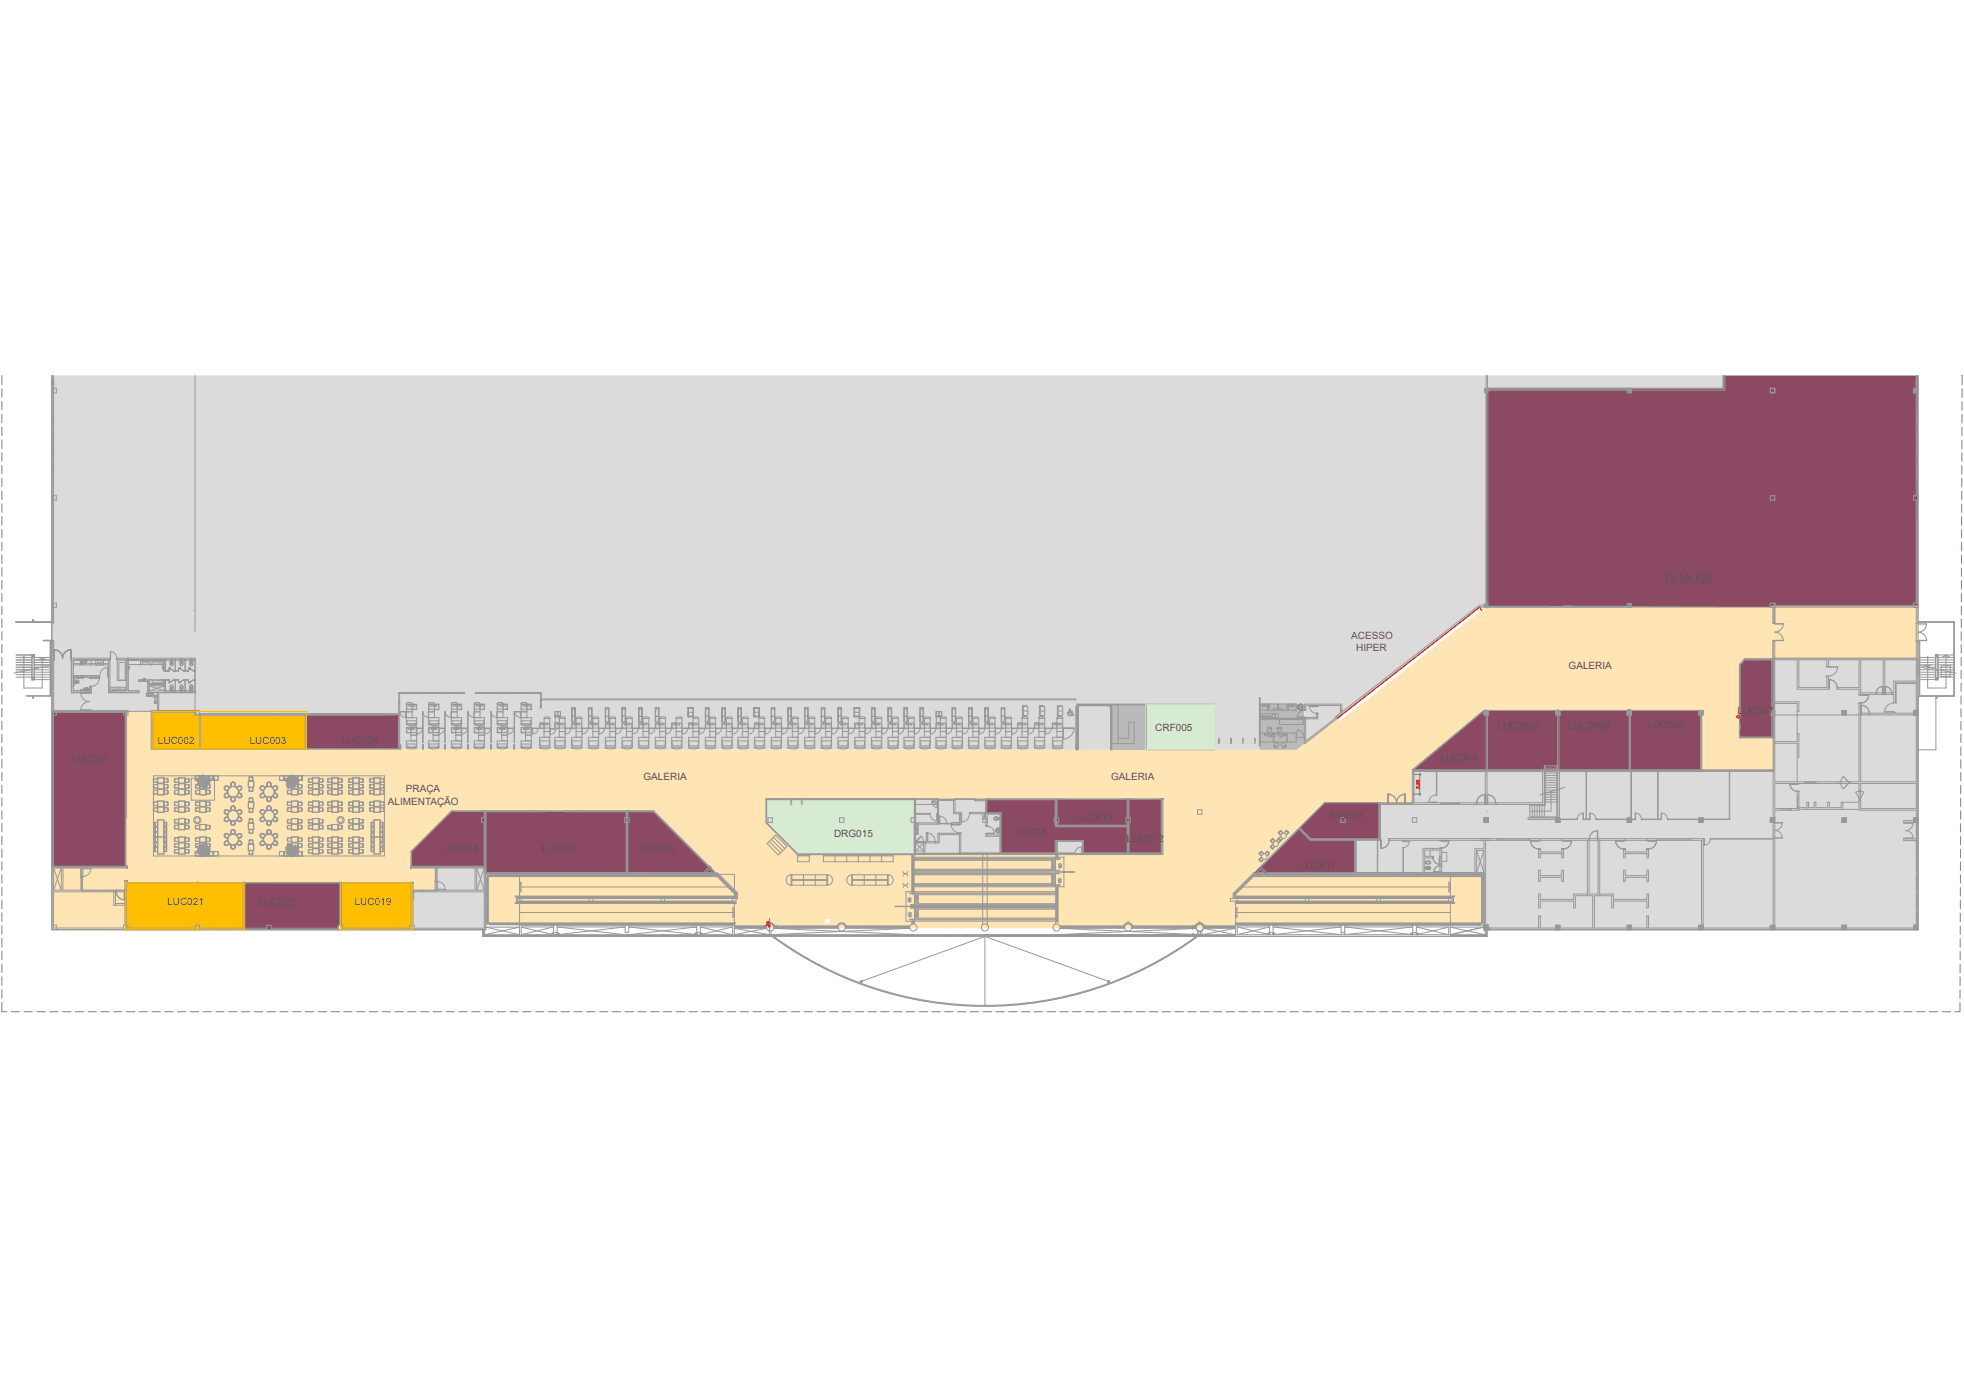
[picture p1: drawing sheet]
<svg xmlns="http://www.w3.org/2000/svg" width="841mm" height="594mm" viewBox="0 0 841 594" stroke-linecap="round" stroke-linejoin="round" font-family="sans-serif">
<defs><g id="words">
<text font-size="5.4" fill="#545454" x="712.8" y="249.7">GRA006</text>
<g font-size="4.3" fill="#545454">
<text x="578.6" y="273.6">ACESSO</text>
<text x="580.7" y="278.7">HIPER</text>
<text x="671.7" y="286.5">GALERIA</text>
<text x="744" y="305.9">LUC007</text>
<text x="705.5" y="311.7">LUC008</text>
<text x="494.7" y="313.2">CRF005</text>
<text x="641.2" y="312.3">LUC009A</text>
<text x="671.3" y="312.3">LUC009B</text>
<text x="67.6" y="318.7">LUC002</text>
<text x="106.9" y="318.7">LUC003</text>
<text x="146.4" y="318.7">LUC004</text>
<text x="30.9" y="326.2">LUC001</text>
<text x="616.9" y="325.9">LUC009</text>
<text x="275.5" y="334.1">GALERIA</text>
<text x="475.8" y="334.1">GALERIA</text>
<text x="173.8" y="339">PRAÇA</text>
<text x="166.1" y="344.8">ALIMENTAÇÃO</text>
<text x="460.8" y="351.6">LUC013</text>
<text x="567.9" y="350.6">LUC010</text>
<text x="357.1" y="358.5">DRG015</text>
<text x="435.1" y="357.7">LUC14</text>
<text x="189.4" y="364.9">LUC018</text>
<text x="232" y="364.9">LUC017</text>
<text x="273.4" y="364.9">LUC016</text>
<text x="482.6" y="360.4">LUC012</text>
<text x="556.7" y="372">LUC011</text>
<text x="71.6" y="387.5">LUC021</text>
<text x="110.7" y="387.5">LUC020</text>
<text x="151.9" y="387.5">LUC019</text>
</g>
</g></defs>
<!-- layer: 0 -->
<path d="M636.4 166.3h101.5v-5.5h83.4v99.2h-185z" fill-rule="evenodd" fill="#8c4963"/>
<path d="M53.9 304.7v66.7l-31.6 .1-.2 26.7 31.7-.1v-20h122.7v3.1h9.9v-9.8h-10.3v-6.8l17.2-16.9h86.6l26.6 26.3h-98.8v22.3h106.7v1.3h214.9v-1.3h106.5v-22.2l-98.8-.2 30.2-30.1 37.9 .4v-4.1h-.3v-8.4h.3v-2.1l30.3-25.3h93v25.7h31.2v-14.1h-14.8v-31.2l2.3-2.5h74.2v-22.5h-63.2v.3l-124.5-.4 .8 1.9-60.8 47.5-.8-1.5-17.5 13.6-490.2-.3v-16.1zM328.1 342.2h73.4v.3h7.4v-.3h8.5v.3h4.9v-.3h75.3v23.4h-105.8v.4h-50.3l-13.4-13.6zM353.2 393.7h2.1v1.7h-2.1z" fill-rule="evenodd" fill="#ffe5b3"/>
<path d="M490.6 301.5h29.5v19.6h-29.5z" fill-rule="evenodd" fill="#d7ebd2"/>
<g fill="#8c4963">
<path d="M131.2 304.7h39.4v16.1l-39.4-.1z" fill-rule="evenodd"/>
<path d="M422.3 342.2h30v11.5h30.8v11.9h-19.4v-5.5h-11.4v5.5h-23.9v-17.3l-6.1 .1z" fill-rule="evenodd"/>
</g>
<path d="M391.8 342.2h9.7v.3l15.9-.3v.3h4.9v5.9l6.1-.1v17.3h-36.6z" fill-rule="evenodd" fill="#dbdbdb"/>
<g fill="#8c4963">
<path d="M605.1 329.6h56.2l.2-1.7 5.5 .1v1.6h30.7v-25.3h-62.3zM656.3 314.3h10.3v6.1h-10.3zM698.3 304.3v25.3h29.9v-25.3zM710.2 314.6h9.3v6.2h-9.3zM747.1 282.6l-2 2.2v22.7h-.3v2.3h.3l-.3 5h.3v.9h13.6v-33.1z" fill-rule="evenodd"/>
<path d="M452.6 342.2v8.1h.8v1.9h-.6v1.2h29.9v-1.2h.7v13h13.8v-23h-13.8v8.1h-.7v-8.1zM556.5 354.4l-19.5 19.5 .2 .2h43.2v-14.8l-19-.3-3.3-3.2 3.2 3.2 29.5 .5v-15.7h-23.6zM556.6 354.4l1.5 1.4z" fill-rule="evenodd"/>
<path d="M193.3 347.4l-17.2 17.2v6.4h31.3v-18.8h-1.2v-1.9h1.2v-2.9zM190.4 354.5h9.3v6.2h-9.3zM208.1 347.7v26h60v-21.5h.7v21.5h32.4l2.5-2.5-23.8-23.8zM233.3 355h10.3v6h-10.3z" fill-rule="evenodd"/>
</g>
<path d="M328.1 342.2h63.7v23.8h-50.3l-13.4-13.6z" fill-rule="evenodd" fill="#d7ebd2"/>
<g fill="#8c4963">
<path d="M22.2 304.7v66.7h31.7v-66.7zM104.5 378.1v20.1h40.4v-1.9h.9v-18.2zM193.3 347.4l-17.2 17.2v6.8h31.6v2.6h98.8l-2.8-2.8-2.5 2.5h-32.4v-21.5h-1.3v-1.9h.6v-2.6zM452.3 342.2v11.5h30.8v11.9h14.5v-23.4h-.4v23h-13.8v-13h-1.3v-1.9h1.3v-8.1z" fill-rule="evenodd"/>
<path d="M605.1 329.6v.4h92.9v-.4v.4h30.4v-25.7h-93zM744.8 309.8v2.7h.3v-2.7zM759.3 282.2v33.7h.3v-33.7zM747.1 282.2l-2.3 2.5v22.8h.3v-22.7l2-2.2h11.6v33.1h-13.6v-.9h-.3v1.1h14.5v-33.7z" fill-rule="evenodd"/>
</g>
<path d="M452.3 360.1h11.4v5.5h-11.4z" fill-rule="evenodd" fill="#dbdbdb"/>
<g fill="#ffbf00">
<path d="M65.1 304.7h66.1v16.1h-66.1z" fill-rule="evenodd"/>
<path d="M145.8 378.1h30.7v20.1h-30.7z" fill-rule="evenodd"/>
<path d="M53.8 378.1h50.7v20.1h-50.7z" fill-rule="evenodd"/>
</g>
<!-- layer: KP-ARQ-HTC-1 -->
<g fill="#bababa">
<path d="M539.3 301.5h19.2v16.9l-3.2 2.7h-16z" fill-rule="evenodd"/>
<path d="M475.8 301.5h14.8v19.6h-14.8z" fill-rule="evenodd"/>
</g>
<!-- layer: LAYOUT_REA DE DEPSITOS -->
<g fill="#dbdbdb">
<path d="M83.5 160.8h552.9l-.1 99.2h-2.7l-74.8 58.4h-.3v-16.9h-19.2v19.6h-19.2v-19.6l-44.5 .4v19.2l-305-.3v-14.6h-87.1z" fill-rule="evenodd"/>
<path d="M176.5 381.2h9.8v-9.8h21.8v26.8h-31.6z" fill-rule="evenodd"/>
<path d="M636.5 160.8v5.5h101.4l-.1-5.5zM21.9 160.8v144h61.6l.1-144z" fill-rule="evenodd"/>
<path d="M590.8 344.2h14.3v-14.2h154.5v-47.8h61.7v116h-185.5v-24.1h-55.4v-14.6h10.4z" fill-rule="evenodd"/>
</g>
<!-- layer: KP-ARQ-VST 1 -->
<g fill="none" stroke="#989898" stroke-width=".43">
<path d="M820.6 168.2v44.1M820.6 176.6h.2M820.6 176.5h.7M821.3 164.8h-.7v1.5M820.6 180.9h.2M820.6 188.5h.2M820.6 181.1h.7M820.6 184.3h.2M820.6 196.2h.2M820.6 192h.2M820.6 199.6h.2M820.6 184.1h.7"/>
<path d="M820.6 188.7h.7M820.6 191.8h.7M820.6 196.4h.7M820.6 199.5h.7M820.6 214.2v44.1M821.3 204.1v62.8M820.8 222.4v35.9M759.3 274.2v55.4h-154.5v14.2M820.6 274.5v7.4h-61.3M821.3 274.5v75.8M821.3 266.3h15.5M821.9 274.9v23.2h14.9"/>
<path d="M836.6 266.5v31.5h-14.5v-12.3M760 282.6h9.6M769.6 295.2h13.6M782 285.5l4.9 .1M782.3 282.6h-12v11.9h12v-4.8M783 289.7l-1-.2h1v5.7M783 282.6h13v11.9M796 297.4h14.9M796.8 282.6v14.1M807.1 282.6h13.5M810.9 291.7h9.7M811.6 292.4h9"/>
<path d="M811.9 292.7v8.3h-1M821.4 285.5l8.7 1.9M822.1 287.9h6.7M822.1 286.8h5.5M822.1 284.7h6.7M825.4 286.4v8.3M828.8 280.3h1.1M829 298.1v23M829.7 280.5v10.5M830 287.9h6.6M833.3 280.5v14.2M769.6 314.2h.7"/>
<path d="M769.6 301.3v16.3M770.3 300.6v4.1h-.7M796 301.1v33.7h-36v-28.6M796 301.2h.8M800.6 305.5v.7M811.6 305.1v.4M820.6 314.1h.7M605.5 330.4h30.5v14.1h.7v-14.1h23.9v13.4h-20M661.3 330.4h5.7M661.3 331.1h.2M661.3 329h.2M661.3 328h.2"/>
<path d="M661.7 327.9l-.2 16.8h-6.5M661.7 337.3h5M661.7 336.2h5M661.7 332.1h5M661.7 331.1h5M661.7 330h5M661.7 329h5M661.7 328h5.3M662.8 339.4h2.8M664.2 339v8.4h-9.1M666.8 339.3h.2M666.8 336.2h.2"/>
<path d="M666.8 334.2h.2M666.8 332.1h.2M666.8 331.1h.2M666.8 329h.2M667 327.9v22.4M667.8 330.4v19.9M669.9 337.2l-10.4 3.3M679.2 330.4v20.4M698.3 330.4v20.4M698.6 330.4v20.4M710 330.4v20.4M740.5 330.4v20.4h-11.2"/>
<path d="M759.3 330.4v19.9M760 335.5v10.8M772.7 335h4.6M777.3 334.8v.7M778.4 334.8v.7M788.2 334.8v.7M789.3 332.5l2.5 2.7-2.5 2.6M796 335.5v3.1h.8M796 338.8h.8M796.8 335.5v10.8M796.8 334.8h23.8M798.1 339.3l-1.7 3.2"/>
<path d="M820.6 321h.7M556.6 354.4l-.5 .5M580.8 359.9v13.8M589.8 359.9l-.1 6.1 .3 .3-.3 .3 .3 .3-.3 .3 .3 .4-.3 .3 .3 .3-.3 .3 .3 .3-.3 .3 .3 .3M590 359.9v6.1M590.4 343.8v16.1M590.8 343.8v16.1M600.7 359.9v.2M600.9 359.9v.2M605.5 343.8h30.5M617.2 343.8v.7M617.4 344.1v.1"/>
<path d="M624.7 344.1v.1M624.8 343.8v.7M632.3 344.5h-41.2v15.4M633.4 359.9h2v3.6h-3.8v10.2h-21.5v-6.2h3.6M633.4 359.2h96.1M640.6 344.5h20.7M641 359.2v.7M641 359.7h13.8M641.2 359.7v.2M654.6 359.7v.2M654.8 359.2v.7M655.1 344.9v5"/>
<path d="M656.1 344.5v.2M656.1 350.1v.2M657.2 344.5v.2M657.2 344.9v5M657.2 350.1v.2M658.2 344.9v5M659.2 344.9v5M660.3 344.5v.2M660.3 350.1v.2M661.3 344.9v5M661.3 341.4h.2M661.3 340.4h.2"/>
<path d="M661.7 343.5h5M661.7 341.4h5M666.1 350.3h-11.7v.7h11.7M666.8 341.4h.2M666.8 340.4h.2M675.2 350.7h.2M677.9 350.8h.1M677.9 350.9h.1M678 350.7v.3M678.2 350.8h2.3M680.5 359.2v23.7h3.8v-23.7M680.7 350.7l-.2 .3 .4-2.8-.2 2.7"/>
<path d="M683.6 350.8h13.1M683.6 351h13.1M683.6 350.7l-.2 .3M700 350.7h.2M700.2 348.2l-.2 2.8M703.1 350.7l-.2 .3M709.9 359.2v.7M709.9 359.7h13.8M710.1 359.7v.2M711.2 350.7l.2 .3M711.4 348.2v2.7M714.2 350.8h13.2"/>
<path d="M714.2 350.7l-.2 .3h13.4M723.5 359.7v.2M723.7 359.2v.7M729.3 351h11.4M729.3 359.3l.4 .1M729.7 359.3l.1 2.6-.1-2.8-.2 .3M732.6 359.2h26.7M759.3 359.3l-26.9 .1v-.3l.2 .3M759.3 358.3v39.3M760 347v3.3M762.5 346.5h4.6M767.1 346.3v.7"/>
<path d="M769.6 341.7h.7M769.6 341.9h.2M770.3 346.6h25.7M773.7 343.6h.8M776.8 343.6v2.3h-2.3M783.4 343.6v2.3M788.4 343.6v2.3M796 347h24.6v3.3M796 342.8h.8M796 342.6h.8M820.6 357.4h.7M820.8 352.2v5.2"/>
<path d="M821.3 352.2v44.1M307 374.4h7.5v7M537 373.9l.6 .5h97.8v21.9M539.8 372.2l1.5 1.5M539.8 371.2l2.5 2.5M589.7 369.7l.3 .3-.3 .3 .3 .4-.3 .3 .3 .3-.3 .3 .3 1.5-.3 .3 .3 .4M613.5 363.3v.8M616.6 370.6h.7M616.6 364.1h-6.5v2.6h3.6M617.3 363.3h-7.9v10.4M635.4 364.2h-3.1v9.5h3.1M658.8 363.7h.8"/>
<path d="M658.8 363.6v3.7h.8v-1.7M658.8 365.6h10.7M658.8 372.7h.8v2.3h9.2v-2.3h.7v4.8h-.7v-1.8h-9.2v1.8h-.8zM659.6 363.6v1.3h9.2v-1.3M669.5 363.6v3.7h-.7v-1.7M695.2 363.7h.8M695.2 363.6v3.7h.8v-1.7M695.2 372.7h.8v2.3h9.2v-2.3h.7v4.8h-.7v-1.8h-9.2v1.8h-.8zM695.2 365.6h10.7M696 363.6v1.3h9.2v-1.3M705.9 363.6v3.7h-.7v-1.7M820.6 364.8h.2"/>
<path d="M820.6 365h.7M820.6 360.6h.2M820.6 368.3h.2M820.6 368.1h.7M820.6 372.5h.2M820.8 368.1v4.6M820.8 375.7v4.6M512 396.3h.1M512.2 396.1l.3 .3M515.3 396.1l-.3 .2M515.3 396.1l-.3 .3M515.5 396.3h-.1"/>
<path d="M637.3 398.2h28.8M637.3 397.4h28.8M658.8 397.4v-5.1h.8v5.1M659.6 392.5v.1M668 398.2h28.7M679.7 382.9h-5.9v2.3h-14.2v-2.3h-.8v5.9h.8v-2.9h14.2v2.9h.8v-5.2h7.4v13.8h-14M679.7 383.6v-23.7h-43.5v36.4M685 382.9h5.9v2.3h14.3v-2.3h.7v5.9h-.7v-2.9h-14.3v2.9h-.7v-5.2h-7.5v13.8h14M685 383.6v-23.7h43.6v37.7M698.7 398.2h28.7M698.7 397.4h28.7M705.2 397.4v-5.1h.7v5.1"/>
<path d="M705.2 392.5v.1M729.3 398.2h28.8M729.3 397.4h28.8M760 398.2h28.7M790.6 398.2h28.8M820.6 395.5h.2M820.6 391.1h.7M820.6 387.8h.2M820.6 388h.7M820.6 383.6h.2"/>
</g>
<g fill="#989898">
<path d="M69.5 285.6h.6v.8h-.6z" fill-rule="evenodd"/>
<path d="M54.9 285.6h.6v.8h-.6z" fill-rule="evenodd"/>
<path d="M61.3 290.5h.9v.6l-.9 .1z" fill-rule="evenodd"/>
</g>
<g fill="none" stroke="#989898" stroke-width=".43">
<path d="M22.2 160.8v143.9h61.7M22.2 163.2h.7M22.2 164.7h.7M820.6 163.2h.7M821.3 160.8v3.9M636.4 260h184.9M820.6 260.2v6.7M821.3 274.8v14.9M821.3 275.3h.6M821.3 266.5h15.3M822.1 274.9v10.1M836.8 266.3v31.8"/>
<path d="M747.1 282.6h12.2M760 282.6v21.7M769.6 282.6v12.6M782 285.5h1M782.3 282.6v2.9M783 294.5h.3M783.2 291v4.2M786.8 294.5v.7M796 294.5h-9.3v.7h9.3v2.4h4.2M796.8 296.7h9.6M796.8 282.6h9.6v14.8M803.3 296.7v.7"/>
<path d="M803.4 296.7v.7M806.2 294v3.4M807.1 282.6v14.8M807.2 294v3.4M810 296.7v.7M810.1 296.7v.7M810.9 291.7v5h-3.8M810.9 297.4v3.6M811.6 292.4v8.5M811.9 292.7h8.4M820.6 282.6v9.1M820.6 292.4v13.1h-9"/>
<path d="M822.1 283.7h6.7M822.1 281.6h6.7M822.1 291h6.7M822.1 288.9h6.7M822.1 290h6.7M825.4 294.7h7.9M828.8 280.3v6.1M829.7 280.5h-.7v10.5h.7M829.9 282.6h6.7M829.9 288.9h6.7M829.9 290h6.7M829.9 280.3v10.9h-1.1v-4.1"/>
<path d="M829.9 284.7h6.7M829.9 285.8h6.7M54.4 304.7h.1M635.4 304.3l-30.3 25.3v.4h92.9v-25.7M635.4 304.3l-30.6 25.3M635.4 304.3h93.4M760 306.2h60.6v28.6M760 318.3h9.6v16.5M760 301.3h9.6M760 300.6h10.3M760 317.6h9.6M770.3 314.2v10.1h-.7"/>
<path d="M796 301.1h.8v33.7M796.9 302v4.2M800.5 305.5v.7M810.9 304.8v.7h-14.1M810.9 305.1h.7M810.9 300.9h1M605.5 330.4v13.4M661.3 328v16.7M661.3 339.3h.2M661.3 338.3h.2M661.3 337.3h.2M661.3 336.2h.2"/>
<path d="M661.3 335.2h.2M661.3 334.2h.2M661.3 333.1h.2M661.3 332.1h.2M661.7 327.8v17.1l-6.7-.2M661.7 339.3h5M661.7 338.3h5M661.7 335.2h5M661.7 334.2h5M661.7 333.1h5M662.8 339.4l1.4-.4 1.4 .4M666.7 327.9v22l-11.7 .2h11.8v-22.2"/>
<path d="M666.8 338.3h.2M666.8 337.3h.2M666.8 335.2h.2M666.8 333.1h.2M667.8 330.4h91.5M679.4 330.4v20.6M709.8 330.4v20.4M740.7 330.4v20.6M760 335.5h36M769.6 339h.7M770.3 335.5v.2M772.7 334.8v.7"/>
<path d="M772.9 334.8v.2M777.1 334.8v.2M786.8 334.8v.7M788 334.8v.7M792 334.8v.7M792.2 334.8v.7M794.6 339.3l1.8 3.2M796.8 335.5h23.8v10.8h-23.8M796.8 338.6h-.8v8.4M821.3 321.1h7.7M556.3 355.1l-16.3 16.3M580.8 359.9h10.6"/>
<path d="M604.8 343.8h-37.6l-10.6 10.6 4.7 4.8h29.1M655.1 344.5v.2M655.1 350.1v.2M656.1 344.9v5M658.2 344.5v.2M658.2 350.1v.2M659.2 344.5v.2M659.2 350.1v.2M659.6 359.2v.8M660.3 344.9v5M661.3 343.5h.2M661.3 350.1v.2"/>
<path d="M661.3 342.4h.2M661.7 342.4h5M661.7 340.4h5M666.8 343.5h.2M666.8 342.4h.2M667.8 350.8h7.4M668.8 359.2v.8h4.1M675.2 350.7v.3M675.4 350.7v.3h-7.6M675.4 350.8h.1M677.9 350.9l.1-2.7v2.8M678.2 351h2.3"/>
<path d="M680.5 359.9h3.8M680.6 359.2v.7M683.6 350.7l-.2 .3M684.1 355.7v4.2M696 359.2v.8M698.7 350.8h1.3M700 350.7v.3h-1.3M700.2 348.2v2.7M703.1 350.8h8.1M703.1 350.7v.3M705.2 359.2v.8h4.1M711.2 351h-8.3"/>
<path d="M711.2 350.7l.2 .3M711.4 348.2v2.7M714.2 350.7v.3M729.3 359.2v38.2M759.3 358.3h.7v39.1h28.7M760 346.3h10.3M762.5 346.3v.7M762.7 346.3v.2M766.9 346.3v.2M769.6 346.3v-7.5h.7v8.2h-10.3M769.6 346.1h.2M769.8 341.7v4.6"/>
<path d="M770.3 345.9h3.4M773.7 343.6v3M774.5 343.6v2.3M776.8 343.6h.8v2.3h5v-2.3h.8M783.4 345.9h5M788.4 343.6h7.6M789.1 343.6v3M820.6 352.2v44.1M820.6 357.2h.2M820.6 352.9h.2M539.8 372.2l-1.5 1.5h3M539.8 371.2l16.3-16.3 4.9 5h19v13.8"/>
<path d="M658.8 363.6h.8M668.8 363.6h.7M668.8 363.7h.7M695.2 363.6h.8M705.2 363.6h.7M705.2 363.7h.7M820.6 375.9h.2M820.6 375.7h.7M820.6 360.4h.7M820.6 372.7h.7M820.8 360.4v4.6M636.4 398.3h.1"/>
<path d="M636.4 398.2v.1M636.4 398.2h.1M790.6 397.4h28.8M820.6 395.7h.7M820.6 391.3h.2M820.6 383.4h.7M820.6 380.3h.7M820.6 380.2h.2M820.8 383.4v4.6M820.8 391.1v4.6M331.3 401a153.3 153.3 0 0 0 180.9 0"/>
</g>
<path d="M66.9 292.3h.7v.6h-.7z" fill-rule="evenodd" fill="#989898"/>
<g fill="none" stroke="#989898" stroke-width=".43">
<path d="M22.2 163.2h.7v1.5zM22.8 176.5v4.6M22.8 176.6h.1M820.8 176.5v4.6M22.2 181.1h.7M22.2 184.1h.7M22.2 191.8h.7M22.2 196.4h.7M22.2 199.5h.7M22.8 184.1v4.6M22.8 180.9h.1M22.8 192h.1"/>
<path d="M820.8 191.8v4.6M22.2 204.1h.7M820.6 204.1h.7M820.6 222.6h.2"/>
</g>
<path d="M22.2 163.2h.7v1.5z" fill="#989898"/>
<path d="M22.2 163.2l.7 1.5h-.7z" fill="none" stroke="#989898" stroke-width=".43"/>
<path d="M22.2 163.2l.7 1.5h-.7z" fill="#989898"/>
<g fill="none" stroke="#989898" stroke-width=".43">
<path d="M22.2 163.2h.7v1.5h-.7zM22.9 160.8v106.1M820.6 163.2h.7v1.5zM820.6 160.8v3.9h.7M821.3 164.8v39.3M820.8 184.1v4.6M820.8 199.5v4.6M820.6 203.9h.2M820.6 222.4h.7M759.3 259.3h62M6.7 266.3h15.5M6.9 266.5h15.3"/>
<path d="M14.1 265.6h.1M14.1 266.3h.1M14.2 265.6v.7M14.4 265.6h.1M14.4 266.3h.1M14.4 265.6h-.3M760 270.7h.1M820.5 266.9v7.5M6.9 286.8h6.7M6.9 285.8h6.7M6.9 281.6h6.7M6.9 283.7h6.7"/>
<path d="M6.9 284.7h6.7M6.9 290h6.7M10.2 281.1v13.6M11.1 298h10.4M11.3 298.1h10.9M13.6 280.3h1.1M13.8 280.5h.8M14 281.3h.4zM14 280.5h.4M14.1 298.1v.1M14.1 298.9h.1M14.1 298.9h.3"/>
<path d="M14.2 280.5v.8M14.2 298.2v.7M14.4 298.1v.1M14.4 298.9h.1M14.7 281.6h6.8M14.7 283.7h6.8M14.7 290h6.8M14.7 282.6h6.8M22 284.9l-16.1 3.4M783 294.5l.2 .7zM783.2 291.1a3.4 3.4 0 0 1 3.5 3.4M783.2 291l.1 3.5z"/>
<path d="M786.7 294.5l.1 .7zM796 297.4l.8 .2zM796.8 297.6l3.4 .1zM800.2 297.6a3.4 3.4 0 0 1-3.4 3.5M803.3 296.7l.1 .7zM806.1 294l-1.7 .6-.7 .9-.3 1.2M806.1 294l.1 2.7zM806.2 296.7l.2 .7zM807.1 296.7l.1 .7zM807.2 294l.1 2.7zM807.3 294l1.7 .6 .7 .9 .3 1.2M810 296.7l.1 .7z"/>
<path d="M825.4 281.1v4.6M825.6 285.8h3.2M829.2 290.3h.1M829.2 291h.1M829.2 291h.3M829.3 290.3v.7M829.5 290.3h-.3M829.5 290.3h.1M829.5 291h.1M829.9 286.8h6.7M829.9 281.6h6.7M829.9 283.7h6.7"/>
<path d="M831.3 285.1h3.8v4.6h-3.8zM831.9 281.4l1.4-.9 1.4 .9zM796 301.1l.8 .1zM796.8 305.5l.1 .7zM796.9 302a3.4 3.4 0 0 1 3.6 3.5M796.9 302l.1 3.5zM800.5 305.5l.1 .7zM810.9 301a3.9 3.9 0 0 0-3.9 3.9M65.1 320.8h104.8M615.1 330.4v9.9M615.3 330.4v10.1h-.3M636.7 330.4h2"/>
<path d="M766.5 335.8l.7 1.9 1 .8 1.4 .3M766.5 335.7l3.1 .1zM769.6 335.5l.7 .2zM769.6 338.8l.7 .2zM789.3 332.5a3.7 3.7 0 0 0 0 5.3M796.4 338.8l1.7 .5M207.4 347.4l-.1-.2h.9l-.1 26.5M207.4 347.2h.1M208.1 347.2h.1M234.2 347.4v.3M248.5 347.4v.3M248.6 347.4h31.3"/>
<path d="M268.1 352.2v21.5M328.3 342.5h63.2M392.1 344.5h9.4M392.1 352.4h9.4M392.1 348.7h5.9M392.1 342.2v23.2M392.8 352.8l-.7 4.2M393.2 352.4v4.9h-1.1M393.2 353h8.7M396.7 356.6v4.4M396.9 356.6v3.8M399.2 343.3l2.2-1.1v3.7"/>
<path d="M399.2 342.2v2.3M399.2 343.3l2.2 1.2M399.2 343.4h2.2M401.3 345.9h.1M401.5 342.2h-73.4v10.2l13.4 13.6h49.4v16.9M402.2 349.5v3.3l-.1-.2M407.4 352.3v.5h3.4v.5h-3.5l4.1-.2M408.3 348.5h2.5v3.8M408.9 342.2v5.7M410.8 356.9l.6-.2v9.3M411.4 356.9h-9.8v3.5M411.6 347.9l-.2 5"/>
<path d="M415.3 347.9h6.7M417.4 342.2v.7h4.6M420.8 348.5v2.3h1.3v3.1M422.1 348.5v1.8M422.1 357v1.2M422.7 348.7v5.2l1.4 .3 1.1 .8 .7 2M422.7 356.8v.8M426.6 355.1v1.2M426.6 356.3l.8 .4M426.6 356.3h.1M426.6 355.1h.1M426.8 356.2l.3 .2"/>
<path d="M426.8 355.1l-.2 .6 .2 .5M426.8 356.2h.1M426.8 355.1h.1M427.1 354.9h.5M427.1 354.9l-.3 .2M427.1 356.4h.1M427.1 354.9h.1M427.1 350.2l.2 .4M427.2 350.2a.66 .66 0 0 0-1-.2 .66 .66 0 0 0 0 1l1-.1M427.2 350.2l.2 .4M427.2 350.4h-.3l.3 .3M427.2 350.5v.1"/>
<path d="M427.2 350.4v.1M427.2 350.6v.1M427.3 350.6l-.2 .3M427.4 350.6l-.2 .3M427.4 354.7l.5 .1M427.4 354.7l.8 .2v1.5l-.8 .3M427.4 354.7l-.8 .4M427.4 356.7h.1M427.4 354.7h.1M427.5 354.7v1.9M427.6 350.3a.93 .93 0 0 0-1.3-.5 .93 .93 0 0 0-.4 1.3l.9 .1 1-.5M427.6 356.4h-.5"/>
<path d="M427.6 354.9l.1 .1M427.6 356.4h.1M427.6 354.9h.1M427.6 350.8h-.1M427.7 350.3v.5M427.7 350.3l-.2 .1M427.7 356.3l-.1 .1M427.7 350.4v.1M427.7 350.7h.1M427.7 350.7v.1M427.7 350.4h.1M427.8 356.4h.1"/>
<path d="M427.8 350.5v.2M427.8 350.5h.3M427.8 350.6h.3M428 356h.1M428 355.3h.1M427.9 354.9l.1 .2M427.9 354.8l.2 .2M427.9 356.5l-.6 .1M428 356.2l-.2 .2M428 356.2v.1M428 356.3l-.1 .1M428 355.1h.1"/>
<path d="M428.1 350.6l.1 .1M428.1 350.5v.1M428.1 355v.1M428.1 356.3h.1M428.1 355.1v1.2M428.1 356.3l-.2 .2M428.2 350.4l-.1 .1M452.1 354.1h30.6v11.9M452.6 342.2v8.1M452.8 352.2v1.9M482.7 352.2v1.2M497.2 342.2v23h-13.8"/>
<path d="M498 342.2v23.8M591.1 359.2l.2 .7zM591.3 359.9l.1 3.4zM594.3 340.1a3.7 3.7 0 0 1 3.7 3.7 3.7 3.7 0 0 1 3.7-3.7M594.3 340.1l.2 3.7h-.3v.7zM594.8 359.9a3.4 3.4 0 0 1-3.5 3.4M594.8 359.2l.2 .7zM601.6 340.1l.2 4.4v-.7h-.2zM615 340.3h.3M615.3 343.6v.2M616.6 359.9l.7 .1zM617.2 344.2h7.6"/>
<path d="M632.2 343.8l.1 .7zM635.7 340.4l.2 3.4zM635.9 340.4a3.4 3.4 0 0 0-3.6 3.4M635.9 343.8l.1 .7zM636.7 343.8l.2 .7zM636.9 340.4a3.4 3.4 0 0 1 3.5 3.4M636.9 340.4l.1 3.4zM640.4 343.8l.2 .7zM658.8 359.9l.8 .1zM668.8 359.9l.7 .1zM680.5 359.2l.1 .7zM684 355.7l.1 3.5z"/>
<path d="M684.1 359.2l.2 .7zM684.1 355.7a3.4 3.4 0 0 0-3.5 3.5M695.2 359.9l.8 .1zM705.2 359.9l.7 .1zM732.4 359.3l-.6 1.6-.9 .8-1.2 .2M815.2 351.4h4.2M815.2 359v1M815.9 359.3h5.4M815.9 352.2h3.5M820.6 352.8h.7M26.2 371.7v9.5M27 371.7v9.5"/>
<path d="M34.5 371.7v3.9h1v-3.9M34.6 375.6v5.6M39 371.9a3.6 3.6 0 0 1-4.5 3.5M53.5 377.2v19M54.2 371l.2-.1-.2 .8M54.2 377.2v19M54.2 378h.2M54.2 370.9h.2M54.2 377.2v.9M54.2 370.9v.1M54.2 371.7v.1M54.2 378h.1"/>
<path d="M54.4 371.6v.1M54.4 377.9h.1M54.4 377.3h.1M54.4 371v.1M84.1 378h.1M84.1 378.1h.8M84.2 377.9h.1M84.8 377.9h.1M84.9 378h.1M84.9 377.9v.1M145.4 378h.1M145.5 378.1h.8"/>
<path d="M145.5 377.9h.1M146.1 377.9h.1M146.2 378.1h.1M146.2 378h.1M175.9 371.7l.1 .1M176 378h.1M176.1 370.9l-.2 .1M176.1 371l-.2-.1 .2 .8M176.2 377.9h.1M176.8 377.9h.1M176.8 378h.1M186.3 377.5h1"/>
<path d="M187.2 371.7h16.2M204.1 371.7h3.3M208.3 379.7v7.6M208.3 379.9h.4M208.4 376.1v3.6M208.7 375h98M208.8 375.6v19.5h.3M208.9 375.5l.2 .1zM209.7 374.6v.4M209.9 374.7h3.6M209.9 374.6v.4M213.7 374.6v.4"/>
<path d="M217.3 374.6v.4M225.1 374.7h3.5M225.1 374.6v.4M228.6 374.6l.2 .4M228.8 374.7h3.6M232.6 374.7h3.6M236.2 374.6v.4M236.4 374.7h3.6M236.4 374.6v.4M240 374.6v.4M240.2 374.7h3.5M243.7 374.6h-3.5v.4"/>
<path d="M243.9 374.6h3.6M247.7 375v-.4h11.1v.4M251.3 374.6v.4M251.5 374.7h3.6M251.5 374.6v.4M255.3 374.7h3.5M262.8 374.6h-3.8v.4M266.4 374.6v.4M266.6 374.7h3.6M266.6 374.6v.4M274.1 374.7h3.6M274.1 374.6v.4"/>
<path d="M277.7 374.6h-7.3v.4M277.9 374.6h3.6v.4M281.7 374.7h3.6M285.3 374.6v.4M285.5 374.7h3.5M285.5 374.6v.4M289 374.6h-7.3v.4M289.2 374.7h3.6M289.2 374.6h3.6v.4M293 374.7h3.6M293 374.6h13.3M296.6 374.6v.4"/>
<path d="M296.8 374.7h3.6M300.4 374.6v.4M300.6 374.6v.4M303.7 371.2l-2.5 2.5M303.7 372.2h.1M303.7 372.2l1.5 1.5M304.3 374.6v.4M306.5 374l-.4 .4 8.5 8.5M306.8 375.1h-97.8v.3M306.9 374.6v.3zM307.3 373.9l8.3 8.3-.2 .2-8.3-8.3M310.2 378.1l3.2 3.2"/>
<path d="M390.7 367.3h.4v3.6M390.7 377.7h.4M390.7 374.2h.4M390.7 374.4h.4M390.7 367.1h.4M390.9 367.3v3.6M390.9 374.4v3.3M390.9 378.1v3.3M391.1 371.1v6.8h-.4M391.5 379.2h62.3M391.5 374.2h62.1M391.5 372.3h60.4"/>
<path d="M391.5 367.1h64.1v12.7M392.1 360.6h3.4M392.1 360.8h3.4M392.1 364.4h3.4M392.3 360.5l2-2.4 .7 .8 .5 1.5v5M395.3 360.6v.2M396.1 361h6.1v-3.6h8.6v8M396.7 360.4l-.2 .6M400.5 361l.2-.6v.6M411.4 365.2h49M420.8 366v30M450.4 375.4h1.5"/>
<path d="M450.4 375h1.5M450.4 370.7h1.5M450.4 377.3h1.5M450.4 375.8h1.5M450.4 371.5h1.5M450.4 370h1.5M450.4 369.6h1.5M450.4 368.4v3.9M451.9 365.2v-5.2h12v6M451.9 367.1v.6M451.9 368v4.7M452.8 366v-5.7h10.8v5.7"/>
<path d="M452.8 380h.3v14.8h-.3zM452.8 366.7l-.4 .2M453.2 377.3h.6v-.3l.6 .6-.6 .6v-.3h-.6zM453.8 367.7v.3M453.8 370.6v.4h.6v.6h-.6v.3l-.6-.6zM454.4 373.4v.1M460.1 373.4v.1M532.2 379.9h88.9M533.7 377.9l-2.6 2.6M534 377.9l-.3-.3 .1 .4M536.5 374.8l-.2 .2M539.2 374.6v.4l.2-.4h3.8"/>
<path d="M539.4 374.7h3.6M542.3 373.7h67.1M543 375h.2M546.7 375h.2M546.7 374.6h7.6M546.9 374.7h3.6M550.5 374.6l.2 .4M550.7 374.7h3.6M554.5 374.6v.4M558.1 374.6h.2M561.8 374.6v.4M565.8 374.6h-3.8v.4"/>
<path d="M569.6 374.7h3.6M573.4 374.7h3.5M573.4 374.6v.4M576.9 375v-.4h3.8v.4M577.1 374.7h3.6M577.1 374.6v.4M580.9 374.6h3.6M584.7 374.6v.4M588.5 374.7h3.5M588.5 375v-.4h3.7v.4M592 374.6v.4M595.8 374.6v.4"/>
<path d="M599.6 375v-.4l.2 .4M600.7 363.2v10.5M600.8 360.3v.1M601 360.1h-.3l.3 .2M601 363l-.3 .2M603.4 375v-.4l.2 .4M607.1 374.6v.4M607.3 374.7h3.6M607.3 374.6h3.6v.4M610.1 371.6l.1 .1M610.2 371.8l-.1 .1M610.2 371.7v.1"/>
<path d="M610.2 371.8h.2M610.2 371.7h.2M610.4 369.2v.4M610.4 371.7l.1 .2M610.4 369.7l.2 .1M610.4 369.1v.1M610.4 369.6v.1M610.5 369.1l-.1 .1M610.5 371.9h.1M610.5 371.6h.1M610.6 371.5v.5M610.6 371.6h-.1"/>
<path d="M610.6 371.9h-.1M610.6 369.7v.1M610.7 372l.1 .1M610.7 371.5v.1M610.8 371.4l-.4 .3M610.9 371.4h-.1M610.9 372.1l-.1 .1M610.9 371.4l.2-.2a.84 .84 0 0 1 1.2 0 .84 .84 0 0 1 0 1.2 .84 .84 0 0 1-1.2-.1l-.2-.1M610.9 372l.4 .3M610.9 371.6v.4M611 371.6v.4M611 372l.4 .3"/>
<path d="M611 371.7l.4 .2M611 371.6h.4v.3M611 371.6v.1M611.1 374.6v.4M611.1 368.9h.9M611.1 369.9h.5M611.3 371.3a.66 .66 0 0 1 1 0 .66 .66 0 0 1 0 .9 .66 .66 0 0 1-1 .1M611.3 371.3l-.4 .3M611.4 371.3l-.4 .3M611.4 371.9h.1M611.6 368.7l-1 .3M612.2 369l.2 .2"/>
<path d="M612.3 369.9l-.7 .2M612.3 368.9l.2 .7M613.5 366.7l.2 .8zM613.7 367.5l.3 1.1 .7 .9 1.6 .6M614 373.4l2.6 .1zM614.7 375v-.4l.2 .4M614.9 374.7h3.6M616.3 367.5l.2 2.6zM616.5 366.7l.1 .8zM616.6 370.8l-1.6 .5-.8 .9-.2 1.2M616.6 373.5l.7 .2zM616.6 363.2l.7 .1z"/>
<path d="M616.6 370.6l.7 .2zM617.3 360l3.1 .1zM618.5 375h.2M618.5 374.6h.2M618.7 374.7h3.5M619.5 365.2v3.6l-2.2 .1M620.4 360.1l-.7 1.9-1 .9-1.4 .3M620.4 377.8v4.2M622.2 375h.2M622.4 374.6h3.6M626 375v-.4l.2 .4M626.2 374.7h3.6"/>
<path d="M630 374.6v.4M632.3 364.2l3.1 9.5v-9.5l-3.1 9.5M633.6 374.6v.4M633.8 374.7h1.3M634.6 375.1v.3h-97.9M634.7 375.6h-.3v19.5M634.9 375.6h.3M634.9 375.5h.3M634.9 379.4l.3 .2M635.1 379.6v3.7M635.2 374.6v.9M655.4 360l3.4 .1z"/>
<path d="M655.4 360a3.4 3.4 0 0 0 3.4 3.6M658.8 363.6l.8 .1zM668.8 363.6l.7 .1zM669.5 360l3.4 .1zM672.9 360a3.4 3.4 0 0 1-3.4 3.6M691.8 360l3.4 .1zM691.8 360a3.4 3.4 0 0 0 3.4 3.6M695.2 363.6l.8 .1zM705.2 363.6l.7 .1zM705.9 360l3.4 .1zM709.3 360a3.4 3.4 0 0 1-3.4 3.6M22.9 381.9v15.5h30"/>
<path d="M48.7 381.9v5.8h4.8M49.6 381.2l.2 .7zM49.8 381.9a3.4 3.4 0 0 0 3.5 3.4M53.2 381.9l.1 3.4zM53.3 381.9h.2M53.5 381.2l-.2 .7M176.1 396.3l-.1-18.4h.9l-.1 18.4M186.3 381h4.4M206.8 398.2v2.8h126.1M207.1 398.2v.1M207.2 398.2h.3v.3h-.3zM207.4 381.9v15.6"/>
<path d="M208.1 397.1l14.4 3.2h-15M208.3 394.8v.2M208.3 383.7h.4M208.3 387.5v3.7M208.4 383.7v3.6M208.4 391.2v3.6M208.7 395.7h105.7M209 395.5h105.7M213.5 395.7l.2 .4M213.7 395.9h3.6M213.7 396h3.6M217.5 395.9h3.6"/>
<path d="M217.5 396h3.6M217.5 395.7v.4M220.7 386.6h94.4M221.1 395.7v.4M221.3 395.9h3.6M221.3 396h3.6M222.1 384.4h2.1M222.5 384.8v.3M222.7 384.8v.3M223.2 397v3.3l13.8-3.3M224.4 386.1h7.6M224.4 384.4h3.7"/>
<path d="M224.9 395.7l.2 .4M225.1 396h3.5M228.1 386.1v.4l.2-.4M228.1 384.2v.4l3.9-.1M228.3 384.4h3.7M228.3 384.2v.4M228.6 396.1h.2M228.8 396h3.6M232.2 386.2h3.7M232.2 386.1h3.7M232.2 384.4h3.7M232.4 395.7v.4l.2-.4"/>
<path d="M232.6 395.9h3.6M232.6 396h3.6M235.9 384.2v.4M236.1 386.1h3.7M236.1 384.2v.4l-3.9-.1M236.1 384.4h3.7M236.4 395.7l-.2 .4M236.4 395.9h3.6M236.4 396h3.6M237 396.3v4M238.6 397l29.1 3.3M238.6 396.3v4"/>
<path d="M239 399.9h.3M239.2 399.8l-.5 .4M240 395.7l.2 .4M240 386.2h3.8M240 384.5h3.8M240 384.4h3.8M240.2 396h3.5M243.7 396.1h.2M243.9 395.9h3.6M243.9 396h3.6M244 386.2h3.7M244 386.1h7.6"/>
<path d="M247.5 396.1h.2M247.7 386.1v.4l.2-.4M247.7 395.9h3.6M247.7 396h3.6M247.9 386.2h3.7M247.9 384.4h3.7M251.5 395.9h3.6M251.5 396h3.6M251.8 386.2h3.7M251.8 384.4h3.7M255.1 396.1h.2M255.3 395.9h3.5"/>
<path d="M255.3 396h3.5M255.5 384.2v.4l.2-.4M255.7 384.4h3.7M258.8 395.7v.4M259 396h3.6M259 395.7v.4M259.6 386.1l-.2 .4v-.4h11.9v.4l-.2-.4M259.6 384.4h3.7M262.6 395.7l.2 .4M263.3 386.1v.4l.2-.4M263.3 384.2v.4M263.5 384.2v.4l-3.9-.1"/>
<path d="M263.5 384.4h3.7M266.4 395.7v.4l.2-.4M266.6 395.9h3.6M267.2 386.1v.4l.2-.4M267.2 384.2v.4l.2-.4M267.4 386.2h3.7M267.4 384.4h3.7M270.4 395.9h3.5M270.4 395.7v.4M271.3 384.5h3.7M274.1 395.7v.4M275 386.1l.2 .4z"/>
<path d="M275.2 384.4h3.7M277.7 395.7v.4M277.9 395.9h3.6M277.9 396h3.6M277.9 395.7v.4M278.9 386.1l.2 .4zM278.9 384.2v.4M279.1 386.2h3.7M279.1 384.2v.4l-3.9-.1M279.1 384.4h3.7M281.7 395.7l-.2 .4M281.7 396h3.6"/>
<path d="M282.8 384.2v.4l.2-.4M283 386.2h3.8M283 386.1l-.2 .4v-.4h4.2v.4l-.2-.4M285.3 395.7v.4l.2-.4M285.5 396h3.5M287 386.2h3.7M289.2 395.9h3.6M289.2 395.7v.4M290.7 384.2v.4M290.9 384.2v.4M293 395.7l-.2 .4M293 395.9h3.6"/>
<path d="M294.6 384.2v.4M294.8 386.1l-.2 .4v-.4h8v.4l-.2-.4M294.8 384.2v.4l-7.8-.1M294.8 384.4h3.7M296.6 396.1h.2M296.8 396h3.6M297.6 399.9v.1M298.2 399.8l-.4 .2M298.3 399.9l-.5 .3M298.3 399.9l-.4 .4M298.4 397l-29.2 3.3M298.5 386.1v.4l.2-.4"/>
<path d="M298.5 384.2v.4l7.8-.1M298.7 384.4h3.7M298.7 384.2v.4M299.9 396.3v4l13.8-3.3h-13.8l13.8 3.3M300 400h-.1M300.4 396.1h.2M300.5 399.8l-.4 .2M300.6 395.9h3.5M300.7 400l-.4 .3M302.4 384.2v.4M302.6 384.4h3.7M302.6 384.2v.4"/>
<path d="M304.3 395.7l-.2 .4M306.5 386.1h3.7M306.5 384.4h3.7M307.9 395.7v.4l.2-.4M310.2 384.2v.4l.2-.4M310.4 384.4h3.7M313.3 381.3l.2 .2M313.5 381.4l1.3 1.4M313.8 388.7l.6 2.1M314.3 396.1h.1M314.4 386.9v9.4h-91.9v4.7M314.4 385.9v.7"/>
<path d="M314.4 397.6l15 2.7v-1.5M314.6 384.2h-93.5v2.3M314.7 395.2v.3zM315.1 386.6v.3zM315.1 396.9h.2M315.5 382.7v1.9h.3M318 397.3h-2.9M318 396.9h.2M321.2 396.9l.2 .4M324.5 396.9v.4M326.8 397.1h.8M326.8 397.2h.8"/>
<path d="M327 397.6h.1M327.6 396.8v.5M327.8 396.8v.5h-9.6M327.9 396.8v.1M327.9 396.5v.3M328.1 396.5h-13.5v.3M328.1 396.7h.1M328.1 396.5v.3M328.1 396.6h.2M329.8 395.3v.4M331 396.3l.4-.2-.3 .3M331.3 396.6l.2-.1v.3"/>
<path d="M331.3 397.6l59.8 2.7M331.6 396.8h1.3M331.7 396.8v.1M332 397.1h3.6M332.9 397.3h-1.1M335.6 396.8v.4M339.3 396.8v.4h-3.5M339.5 396.8v.4h7.6v-.4M343.1 396.8v.4M343.3 397.1h3.6M346.9 396.8v.4M354.5 396.8l.2 .4"/>
<path d="M358.2 397.2h.2M358.6 396.5l.1 .3M358.7 396.6l.2 .1M362 397.6h27.5l-59.4 2.7v-1.5M362.2 396.8v-.3h27.2v.3M362.2 396.6l-.2 .1M362.2 396.5l-.3 .1M362.3 396.8v.1M362.4 396.9h-.1M362.4 396.8v.4M362.6 397.1h3.6M366.2 396.8v.4h-3.6"/>
<path d="M366.4 397.1h3.6M366.4 396.8v.4M370 396.8l.2 .4M370.2 397.1h3.6M374 397.1h3.6M377.6 396.8v.4M377.8 396.8v.4M381.5 396.8v.4h-7.5M385.1 396.8v.4M385.3 397.1h3.6M385.3 397.2h3.6M388.9 385.5h.6v-.3l.6 .6-.6 .6v-.3h-.6z"/>
<path d="M389.1 388.1l-5.7 .2M389.5 391.5v.3h.6v.6h-.6v.4l-.6-.7zM389.7 393.9h62.4M389.7 382.5v.3M389.9 387.5v.3h62.2M390.4 381.9v-15.7h.3v15.7M390.7 381.4h.4M390.7 394.5v1.1M390.7 395.4h.4M390.9 394.7v.5M391.1 394.5l-.4 .2M391.6 391.3h1.5"/>
<path d="M391.6 386.7h1.5M391.6 385.5h1.5M391.6 385.1h1.5M391.6 384.7h1.5M391.6 383.2h60.5M391.6 390.5h1.5M391.6 390.1h1.5M391.6 385.9h1.5M391.6 381.9v.6M391.6 382.8v4.7M391.6 388.9v4.8M391.6 393.2h60.5"/>
<path d="M391.6 392.8h1.5M393.1 389.4v3.8M452.1 388.6h-62.2v.3h62.2M452.4 384.2h.4M452.4 380.1l.4 .2M452.4 387.3v.2M452.4 394.3v.2M452.4 390.8h.4M452.5 380.3v3.7M452.5 384.2v3.1M452.6 380.3v3.7M452.6 384.2v3.1"/>
<path d="M454.1 396.5h27.3M454.1 396.8h27.3M454.4 396.8v.4M454.6 397.1h3.6M454.6 396.8v.4h3.6M458.4 397.2h3.8M462 396.8v.4M462.2 397.1h3.6M469.5 396.8v.4M473.3 396.8v.4h-3.6M473.5 396.8v.4M477.1 396.8v.4"/>
<path d="M477.3 396.8v.4h3.6v-.4M481.2 396.8l-.1 .4M481.3 396.5a1.92 1.92 0 0 1 1.8-1.2 1.92 1.92 0 0 1 1.8 1.2M481.3 396.5h.1M481.4 396.6h.2M481.4 396.7h.1M484.8 396.5h27.2v.3h-27.2M484.9 396.5h-.1M485 396.9h.1M485.1 396.8v.4M485.3 397.2h3.6M489.1 396.8v.4"/>
<path d="M492.6 396.8v.4l.2-.4M496.4 396.8v.4l.2-.4M500.2 396.8v.4M504 396.8v.4h-3.6M504.2 397.1h3.6M504.2 396.8v.4M507.8 396.8v.4h3.7M510.6 399.9l2.2 .4M511.5 396.9v.4M511.6 396.5v.3M511.8 396.9h.1M512.2 397.6l-1.6 .3"/>
<path d="M512.3 397.6l-59.9 2.7M515.5 396.5h1.2M515.5 396.5v.3h1.2M515.5 396.6l-.2 .1M515.5 396.5h.1M515.5 396.5a1.92 1.92 0 0 0-1.8-1.2 1.92 1.92 0 0 0-1.8 1.2l.3 .1M515.6 396.5v.3M515.7 396.8v.1M515.9 397.1h.8M516.7 397.2h-.9M519 396.9v.4M519.2 397.2h2.9"/>
<path d="M519.2 396.9v.4M522.3 396.9v.4h-6.5M522.3 397.2h3M525.5 396.9l-.2 .4M525.5 397.2h2.7M528.1 382.8h.3M528.2 396.9v.4M528.2 382.4l.3 .2M528.4 384.6h-.3h.3M528.5 384.3v.2M528.9 384.3v.2M529.1 395.7l.2 .4"/>
<path d="M529.1 386.5h93.3M529.1 384.2h93.3M529.1 395.2h105.5v.3M529.1 396.3h92M529.2 386.5v-.4l.2 .4M529.3 395.9h2.3M529.7 388.7v4.2M529.8 397v3.3M530.9 380.4l.3 .2M531 380.7l-2.3 2.2M531 380.7l-2.2 2.2v1.4M531.6 396.1h.2"/>
<path d="M531.8 395.9h3.6M531.8 396h3.6M533.3 386.2h3.7M533.3 386.1v.4M533.3 384.4h3.7M535.4 396.1h.2M535.6 395.9h3.6M537 386.1h-3.9v.4M537 384.2v.4M537.2 386.2h3.7M537.2 386.1h3.9v.4M537.2 384.2v.4l-3.9-.1"/>
<path d="M539.2 395.7v.4l.2-.4M539.4 395.9h3.6M539.4 396h3.6M540.9 384.2v.4l.2-.4M540.9 386.1v.4M541.1 386.2h3.7M541.1 384.4h3.7M542.9 399.9l.4 .4M542.9 399.8l.6 .4M543 395.7v.4M543.1 399.8l.4 .4 .1-.3M543.2 395.9h3.5"/>
<path d="M543.2 395.7v.4M543.2 399.9h-.3l.3 .4M544.8 384.2v.4l.2-.4M545 386.2h3.7M545 386.1v.4M545 384.4h3.7M545.2 396.3v4l29.1-3.3M545.3 399.8l.4 .2M545.5 399.9h-.3l.3 .4M545.9 399.9l-.1 .2M546.7 395.7h.2M546.9 395.9h3.6"/>
<path d="M548.7 384.2v.4l.2-.4M548.7 386.1v.4M548.9 386.2h3.8M548.9 386.1v.4M550.7 395.9h3.6M550.7 396h3.6M550.7 395.7v.4M552.7 386.1h-7.9v.4M552.7 384.2v.4h4.1v-.4M552.9 386.2h3.7M552.9 386.1h3.7M552.9 384.4h3.7"/>
<path d="M552.9 384.2v.4M554.3 395.7l.2 .4zM554.5 396h3.6M556.6 384.2v.4M556.8 386.2h3.7M558.1 395.7v.4M558.3 396h3.5M560.5 386.5v-.4h4.1v.4M560.7 386.1v.4M560.7 384.5h3.7M560.7 384.4h3.7M561.8 395.7v.4"/>
<path d="M562 395.9h3.6M562 396h3.6M564.4 386.1v.4M565.8 395.7l-.2 .4M568.3 386.5v-.4h4.1v.4M568.3 384.2v.4h4.1v-.4M568.5 384.2v.4M568.5 386.1v.4M569.4 395.7v.4M569.6 395.9h3.6M569.6 395.7v.4M572.2 384.2v.4"/>
<path d="M572.2 386.1v.4M572.4 386.2h3.7M573.2 395.7v.4l.2-.4M573.4 395.9h3.5M574.3 396.3v4M575.8 397h29.2M575.8 396.3v4M576.1 384.2v.4h4.1v-.4M576.3 384.4h3.7M576.3 384.2v.4M576.9 395.7v.4l.2-.4M577.1 395.9h3.6"/>
<path d="M580 384.2v.4M580.2 386.2h3.7M580.7 395.7v.4M580.9 396h3.6M583.9 384.2v.4l.2-.4M584.1 386.1h3.9v.4M584.1 384.4h3.7M584.7 395.7l-.2 .4M584.7 395.9h3.6M584.7 396h3.6M587.8 386.1v.4M588 384.4h3.7"/>
<path d="M588.3 395.7l.2 .4zM588.5 396h3.5M591.7 386.5v-.4l.2 .4M591.7 384.2v.4M591.9 384.2v.4M591.9 384.4h3.8M592 395.7l.2 .4M592.2 395.9h3.6M595.7 384.2v.4M595.8 395.7l.2 .4M595.9 384.2v.4l-7.9-.1M595.9 386.1v.4"/>
<path d="M595.9 384.4h3.7M599.6 384.2v.4h4.1v-.4M599.6 386.1h-3.9v.4M599.6 396.1v-.4l.2 .4M599.8 384.2v.4M599.8 386.2h3.7M599.8 386.1h3.7M599.8 384.4h3.7M599.8 395.9h3.6M603.4 395.7v.4M603.5 384.2v.4M603.6 395.9h3.5"/>
<path d="M603.7 386.2h3.7M603.7 386.1h3.7M604.2 399.9l.5 .4M604.3 399.8l.4 .2M604.5 399.9h-.3l.4 .4M604.9 399.9l-.1 .2M606.7 399.8l.4 .4 .1-.3M607.1 395.7v.4l.2-.4M607.3 399.9h-.8l.4 .4M607.3 396h3.6M607.6 386.2h3.7M610.9 395.7v.4"/>
<path d="M611.1 396h3.6M611.5 386.1v.4M611.5 384.5h3.7M614.7 395.7v.4l.2-.4M615.2 386.1v.4M615.4 386.2h3.7M615.4 386.1v.4M618.7 396h3.5M618.7 395.7v.4M619.1 386.1h-7.8v.4M619.1 384.2v.4l.2-.4M619.3 386.2h2.1"/>
<path d="M620.3 397.1l-13.8 3.2M621.1 384v.8M621.1 385.9v.2M621.1 386.2v.4M621.1 386.9v8.3M621.1 397.1h14.3M621.4 384.3l.2 .4zM622.4 395.7l-.2 .4M622.4 395.9h3.6M622.8 386.6l-93.9 .2 93.9 .1M622.8 383.7v.3M626.2 395.7l-.2 .4"/>
<path d="M626.2 395.9h3.6M629.8 395.7v.4M630 395.9h3.6M633.6 395.7v.4M634.9 391.1h.3M634.9 391.3h.3M634.9 387.2h.3M634.9 383.5h.3M634.9 395v.2M635.1 383.5v3.7M635.2 383.5v3.7M635.4 397l-14.3 3.3"/>
<path d="M635.4 396.3v1.9M636 398.5h.4v-.3h-.4v2.5h.3M636.4 398.2l-.1 2.5M636.4 398.3h.1M636.8 398.2v2.8h-107.7M207.3 400.6l-.1 .1M207.5 400.7v-.4h-.3l.1 .4h107.1M214.8 400.7h.1M222.3 400.7h.1M222.5 400.3h-.3v.4M230.2 400.7h.1M238.7 400l-.1 .1"/>
<path d="M238.8 400.2l.5-.4-.4 .5M238.8 400l-.1 .2M239.3 400l-.2 .3M245.3 400.7v-.4h.3v.4M245.4 400.7h.1M253 400.7v-.4h.3v.4M253.1 400.7h.1M260.6 400.7v-.4h.3v.4M260.8 400.7h.1M276 400.7v-.4h.3v.4M276.1 400.7h.1M283.6 400.7v-.4h.3v.4"/>
<path d="M297.7 400l-.1 .1M298.3 400l-.2 .3M299.1 400.7h.1M300.1 400.2l.5-.4-.4 .5M306.8 400.7h.1M314.4 400.3h202.3M314.6 400.7h.1M329.6 400.7v-.4h.3v.4M330.7 401a153.7 153.7 0 0 0 182.2 0M337.3 400.7v-.4h.3v.4M337.4 400.7h.1M345 400.7v-.4h.3v.4"/>
<path d="M352.6 400.7v-.4h.3v.4M352.8 400.7h.1M360.4 400.7h.1M368 400.7v-.4h.2v.4M368.1 400.7h.1M375.6 400.7v-.4h.3v.4M375.7 400.7h.1M383.4 400.7h.1M391.1 400.7h.1M398.6 400.7v-.4h.3v.4M398.7 400.7h.1M414 400.7v-.4h.2v.4"/>
<path d="M414.1 400.7h.1M421.6 400.7v-.4h.3v.4M421.7 400.7h.1M429.4 400.7h.1M437.1 400.7h.1M444.8 400.7h.1M459.9 400.7v-.4h.3v.4M460.1 400.7h.1M467.8 400.7h.1M475.3 400.7v-.4h.3v.4M490.6 400.7v-.4h.3v.4M498.3 400.7v-.4h.3v.4"/>
<path d="M498.4 400.7h.1M505.9 400.7v-.4h.3v.4M506.1 400.7h.1M513.7 400.7h.1M528.8 400.7v-.4h.3v.4h-214.5M528.9 400.7h.1M545.7 400.2l-.5-.4 .4 .5M604.2 400l.2 .3M606.5 400l.2 .3M607.1 400.2l-.5-.4 .4 .5M621.1 400.3h.2v.4h-.2zM628.6 400.3h.3v.4h-.3z"/>
<path d="M628.7 400.7h.1M636 400.3h.4l-.1 .4M368.8 420.3h-.4M474.4 420.2l-52.6-19.2-52.7 19.2M474.4 420.4h.1M474.5 420.4l-.1 .1M474.7 420.4l-.2 .2M474.8 420.3h-.4M474.8 420.3h.3M474.9 420.2l-.1 .1M475 420.2l-.5 .4M475.1 420.3l-.5 .4"/>
<path d="M475.1 420.3l-.4 .4"/>
<circle cx="10.2" cy="281.6" r=".21"/>
<circle cx="825.4" cy="281.6" r=".21"/>
<circle cx="427.4" cy="355.7" r=".13"/>
<circle cx="427.4" cy="355.7" r=".09"/>
<circle cx="427.9" cy="355.7" r=".07"/>
<circle cx="236.6" cy="399.9" r=".38"/>
<circle cx="238.9" cy="399.9" r=".38"/>
<circle cx="300.3" cy="399.9" r=".38"/>
<circle cx="513.7" cy="397.2" r="1.61"/>
<circle cx="604.6" cy="399.9" r=".38"/>
<circle cx="368.8" cy="420.3" r=".38"/>
<circle cx="474.8" cy="420.3" r=".38"/>
</g>
<!-- layer: CAR.SPG-BASE-130_ - Terreo$0$SPG_BSE_1PROP2$0$gioBAS4$0$15 -->
<path d="M820.5 274.4l4.5-.2zM825 267.2h-3.7v-.3h-.8l4.5 .2a3.6 3.6 0 0 1-3.7 3.6 3.6 3.6 0 0 1 3.7 3.7" fill="none" stroke="#dcdcdc" stroke-width=".43"/>
<!-- layer: CAR.SPG-BASE-130_ - Terreo$0$SPG_BSE_1PROP2$0$gioBAS4$0$122 -->
<path d="M207.3 347.2l.9 .2zM227.5 347.3h.8M247.8 347.3h.7M268 347.2l.9 .2zM303.6 371.1l.8 .5z" fill="none" stroke="#00f" stroke-width=".43"/>
<!-- layer: CAR.SPG-BASE-130_ - Terreo$0$SPG_BSE_1PROP2$0$gioBAS4$0$277 -->
<path d="M391.5 342.2h.7M391.5 342.2l-.1-.2h.8v.2M482.6 342l1 .2zM482.7 342.2h.7M497.2 342.2h.8M497.2 342.2l-.1-.2h.8l.1 .2" fill="none" stroke="#00f" stroke-width=".43"/>
<!-- layer: CAR.SPG-BASE-130_ - Terreo$0$SPG_BSE_1PROP2$0$gioBAS4$0$166 -->
<path d="M398 348.3l.2 .4zM398.2 348.5l.3 1.3 .9 1.1 1.9 .7M401.1 348.5l.2 3.1zM401.3 348.3l.2 .4zM460.1 365.5l.2 .3zM463.4 362.6l-2 .7-.8 1-.3 1.4M463.4 362.6l.2 3.2-.2-.3M463.4 362.6v3.1" fill="none" stroke="#dcdcdc" stroke-width=".43"/>
<path d="M391.5 342.2h.7M391.5 342.2l-.1-.2h.8v.2" fill="none" stroke="#00f" stroke-width=".43"/>
<!-- layer: CAR.SPG-BASE-130_ - Terreo$0$SPG_BSE_EXIST$0$gioBAS4$0$15 -->
<path d="M759.3 274.4l4.3-.2zM763.6 267.2h-3.6v-.3h-.7l4.3 .2a3.6 3.6 0 0 1-3.6 3.6 3.6 3.6 0 0 1 3.6 3.7" fill="none" stroke="#dcdcdc" stroke-width=".43"/>
<!-- layer: CAR.SPG-BASE-130_ - Terreo$0$SPG_BSE_EXIST$0$gioBAS4$0$ESQ2 -->
<path d="M759.2 352.2l4 .2h-3.3v-.2zM763.2 352.3a3.3 3.3 0 0 1-3.3 3.3 3.3 3.3 0 0 1 3.3 3.3l-4 .2h.7v-.3h3.3M815.2 352.3l4 .2h-3.3v-.2zM819.2 352.4a3.3 3.3 0 0 1-3.3 3.3 3.3 3.3 0 0 1 3.3 3.3l-4 .2h.7v-.3h3.3" fill="none" stroke="#dcdcdc" stroke-width=".43"/>
<!-- layer: KP-ARQ-VST 1 -->
<path d="M820.6 163.2h.7v1.5z" fill="#989898"/>
<path d="M820.6 163.2l.7 1.5h-.7z" fill="none" stroke="#989898" stroke-width=".43"/>
<path d="M820.6 163.2l.7 1.5h-.7z" fill="#989898"/>
<g fill="none" stroke="#989898" stroke-width=".43">
<path d="M22.2 176.5h.7M22.9 164.8h-.7v102.1M83.5 160.8v109.6M636.4 160.8v99.2M820.6 163.2h.7v1.5h-.7zM22.2 188.7h.7M22.8 188.5h.1M22.8 184.3h.1M22.8 191.8v4.6M22.8 199.5v4.6M22.8 196.2h.1M22.8 199.6h.1"/>
<path d="M22.8 203.9h.1M6.7 266.3h15.5M6.9 266.5h15.3M14.1 265.6h.1M14.1 266.3h.1M14.2 265.6v.7M14.4 265.6h.1M14.4 266.3h.1M14.4 265.6h-.3M83 261.4h.2M759.3 266.9v-6.7h.7v6.7M759.3 274.2v7.7h.7v-7.7"/>
<path d="M821.3 274.9h.8M6.9 280.5h6.7M6.9 282.6h6.7M6.9 285.8h6.7M6.9 281.6h6.7M6.9 284.7h6.7M6.9 286.8h6.7M6.9 288.9h6.7M10.2 294.7h7.9M13.5 287.9h-6.6M13.8 280.5v10.5h.8M14 281.3h.4"/>
<path d="M14 280.5h.1M14 281.3h.1M14 290.3h.1M14 291h.1M14.2 280.5v.8M14.2 290.3v.7M14.4 280.5h-.4M14.4 280.5h.1M14.4 281.3h.1M14.4 290.3h.1M14.4 291h.1M14.4 290.3h-.4"/>
<path d="M14.7 280.3h-1.1v10.9h1.1M14.7 283.7h6.8M14.7 285.8h3.2M14.7 284.7h6.8M783 282.6v3.1l3.9-.1a3.9 3.9 0 0 1-3.9 3.9M821.5 284.9l16.1 3.4M822.1 282.6h6.7M824.1 284.9h2.7l-1.4 .8zM829.1 298.2h.4M829.1 298.9h.4M829.1 298.1v.1M829.1 298.9h.1"/>
<path d="M829.2 280.5h.3M829.2 280.5h.1M829.2 281.3h.1M829.2 281.3h.3M829.3 298.2v.7M829.3 280.5v.8M829.5 298.1v.1M829.5 298.9h.1M829.5 280.5h.1M829.5 281.3h.1M829.9 280.5h6.7M22.9 305.1h30.7v65.9h-30.7z"/>
<path d="M54.2 305.1v45.2M85.5 306.2h79.6M117.7 305.9v.3M130.6 305.9v14.9M131.2 305.9v14.9M697.7 304.3v25.3M728.2 304.3v25.3M807 304.8l3.9 .1zM796.3 338.8l-1.7 .5M207.4 347.4v2.9M207.4 352.2v18.8M208.1 347.7h26.1"/>
<path d="M227.5 347.4v.3M228.3 347.4v.3M241.8 347.4v.3h26.3M247.8 347.4v.3M268.1 347.4v2.9M268.8 347.7h11l23.7 23.7M268.8 347.4v2.9M268.8 352.2v21.5M328.3 342.5v9.9l13.3 13.3h49.5M392.1 348.3h6.1M392.1 357h.7M392.1 352.8h.7v4.2z"/>
<path d="M394.3 358.1l-2.2 2.3M394.4 358.2l-2.1 2.3M396.9 356.6h-.2a3.8 3.8 0 0 1 3.8 3.8M396.9 356.9h.1M397 356.9l.3 .3v2.6l-.3 .3M399.2 343.3l2.1 .1v2.5l-1.5-.8-.6-1.7M401.9 352.8h5.5M401.9 352.6h5.5M401.9 342.8h6.4v5.7M402.4 352.6l-.2-3.1a3.2 3.2 0 0 1 3.2 3.3M405.6 352.6v.2M407.3 353.1a3.5 3.5 0 0 0 3.5 3.6"/>
<path d="M407.4 352.3h3.4M408.9 347.9h2.7v4.1M410.8 352.9l.6 .2M411.8 348.5l-.2 3.5M415.1 348.5a3.5 3.5 0 0 1-3.5 3.5M415.1 348.5h5.7M415.1 348.5v-.6l.2 .6M421.4 348.5h.7l-.7 1.8zM421.4 348.5l.7 1.8M422 342.9v5M422.1 353.7l.6 .2zM422.1 358.2h6.1"/>
<path d="M422.7 342.5h29.4M422.7 357.6h5.5M422.7 356.8h3.2l-3.8 .2 .6 .2M422.7 348.7h5.5v16.5M452.1 342l.8 .2M452.7 342h.1M452.8 353.4h29.9M482.7 342.2v8.1M483.4 342.2v8.1M483.4 352.2v13M498 342.2h-96.5v10.8M601.8 343.8v.7"/>
<path d="M611.8 343.6h3.5M611.8 343.6l3.2-.1v.3M615 340.3a3.5 3.5 0 0 0-3.2 3.3M617.2 344.1h7.6M632.5 344.5h7.8M636.9 347.4h.1M640.6 343.8v.7M678 348.2l-1.2 .3-.9 .7-.5 1.7M680.7 348.2l1.2 .3 .9 .7 .6 1.7M700.2 348.2l1.2 .3 .9 .7 .6 1.7M711.4 348.2l1.2 .3 .9 .7 .5 1.7M759.3 352.3v5.9"/>
<path d="M760 352.4v5.6M815.2 360h5.4M815.9 358.9v.4M22.9 371.7l3.3 9.5h-3.3M22.9 371.7h3.3l-3.3 9.5M22.9 371.7v9.5M27 371.7h27.2M34.5 371.9h4.5M35.4 375.6v5.6h18.1M35.5 372.1h3.5M53.5 377.2h.7M84 378.1h1"/>
<path d="M84.2 377.9h.1M84.8 377.9h.1M104 378.1h1M104.1 378h.1M104.1 378.1v19.4M104.2 377.9h.1M104.8 377.9h.1M104.9 378h.1M105 377.9v.2M145.3 378.1h1M145.5 377.9h.1M145.5 378.1v18.2"/>
<path d="M146.1 377.9h.1M146.2 378.1v18.2M176 378.1l1-.2-123.2 .2v20.1h154.3M176.1 370.9l-.2 .9 .2-7.2 17.2-17.2h86.6l35.3 35.3M176.1 371h32M176.1 371.7h10.3v5.7M176.2 377.9h.1M176.5 378.1v20.1M176.8 377.9h.1M187.2 371.7v5.7M187.3 377.5a3.4 3.4 0 0 1 3.4 3.5M203.4 371.7v9.5"/>
<path d="M208.1 374.4h98M208.1 373.7h98.1M208.3 376.1h.4M208.4 379.9v3.6M208.7 375.9h-.4v3.8h.4M208.7 375v20.7M209 375.1v.3h98.1M209.1 375.6v19.5h-.3M209.7 374.6h.2M209.9 374.6h3.6M213.7 374.6h3.6M213.7 374.7h3.6"/>
<path d="M213.7 374.6l-.2 .4M217.3 374.6v.4M217.5 374.6h3.6M217.5 374.7h3.6M221.1 375v-.4l.2 .4M221.3 374.6h3.6M221.3 374.7h3.6M222.5 379.9h89.1M222.5 374.6v9.8M223.1 377.8v4.2l-.6-2.1zM225.1 374.6h3.5M225.1 374.6v.4"/>
<path d="M228.6 374.6v.4M232.4 374.6v.4M232.6 374.6v.4M240.2 374.6h-11.4M243.7 375v-.4l.2 .4M243.9 374.7h3.6M247.7 374.7h3.6M247.7 374.6l-.2 .4M255.1 374.6v.4M255.3 374.6v.4M258.8 374.6h.2M259 374.7h3.6"/>
<path d="M262.6 374.6v.4M262.8 374.7h3.6M270.2 374.6v.4M270.4 374.7h3.5M270.4 374.6h-7.6v.4M273.9 374.6v.4M277.7 375v-.4l.2 .4M277.9 374.7h3.6M281.5 374.6h.2M289 375v-.4l.2 .4M292.8 374.6l.2 .4M296.8 374.6v.4"/>
<path d="M300.6 374.7h3.5M303.7 371.2l.5 .5M303.7 372.2l-1.4 1.5M304.1 374.6v.4M304.3 374.7h2.2M305.2 373.7h.1M307.3 373.9h.1M310 378h.3M310.1 378l-3.1-3.2 6.4 6.4M310.2 377.9l-.2 .1M341.5 366h4M390.7 370.9h.4l-.4 .2"/>
<path d="M390.9 371.1v3.1M391.1 378.1v3.5h-.4M391.1 367.1v.2M391.5 374.6h60.4M391.5 379.8h64.1M391.5 378.9h62.3v.3M391.5 372.7h62.1v.3h-62.1M391.5 373.9h62.1v.3M391.5 378.4h60.4M391.5 368.4h60.4M391.5 368h62.3M391.5 367.7h62.3"/>
<path d="M391.5 366v15.9M392.1 364.4l3.4-3.4h-3.4l3.4 3.4M392.1 365.4h3.4M392.2 360.6v.2M392.3 360.4h9.3M396.1 360.4v5h14.7M396.9 360.1h.1M422.7 366v30M450.4 374.6v3.8M450.4 378.1h1.5M450.4 377.7h1.5M450.4 376.9h1.5"/>
<path d="M450.4 376.5h1.5M450.4 376.1h1.5M450.4 371.9h1.5M450.4 371.1h1.5M450.4 370.4h1.5M450.4 369.2h1.5M450.4 368.8h1.5M451.9 374.2v4.7M451.9 379.2v.6M452.1 366v1.1M452.1 379.8v15.8M452.4 366.9h.4"/>
<path d="M452.5 366.2v.5M452.6 366.2v.5M452.8 366v1.1h.3v-1.1M453.2 376.4h.6v-.3l.6 .6-.6 .6v-.3h-.6zM453.8 369.8v.3h.6v.6h-.6v.3l-.6-.6zM454.4 373.5h5.7M460.1 373.4h-68.6M463.6 360.3v5.7M463.9 365.2h18.8M536.3 375l.3 .2M536.5 374.8l.2 .3M536.5 375.1l-2.6 2.6"/>
<path d="M536.8 373.9l-8.5 8.5 .2 .2 8.6-8.6M536.8 373.9l.2 .2M537 375.1h97.6v.3M537.3 374.7h1.9M537.4 374.2l-.8 .8M537.5 374.3l-6.4 6.5-.2-.4M539.4 374.6h-1.9l-8.4 8.4v1.8M543 374.6v.4M543.2 374.7h3.5M543.2 375v-.4h3.5v.4M546.9 374.6v.4M550.7 374.6v.4"/>
<path d="M554.5 374.7h3.6M554.5 375l-.2-.4h3.8v.4M558.3 374.7h3.5M562 374.7h3.6M562 374.6h-3.7v.4M565.6 374.6v.4M565.8 374.7h3.6M569.4 374.6v.4l.2-.4M573.2 374.6l.2 .4M576.9 374.6h-11.1v.4M580.7 374.6l.2 .4M580.9 374.7h3.6"/>
<path d="M584.7 374.7h3.6M588.3 374.6l.2 .4M588.5 374.6h-4l.2 .4M592.2 374.7h3.6M592.2 374.6h7.4M596 374.7h3.6M596 374.6l-.2 .4M599.6 375h.2M599.8 374.7h3.6M599.8 374.6h3.6M600.8 360.3h2.7l-.3 1.2-.7 .9-1.7 .6M600.8 360.4h2.7"/>
<path d="M600.9 363.2v10.5M601 360.1v.2M601 363l-.3 .2M603.4 375h.2M603.6 374.7h3.5M603.6 374.6h3.7l-.2 .4M610.5 369.6l-.1 .1M610.6 369l-.2 .1M610.6 369.8l1 .3M610.6 369h.1M610.9 374.6h3.8M611.1 374.7h3.6"/>
<path d="M611.1 368.9a.49 .49 0 0 0-.5 .5 .49 .49 0 0 0 .5 .5M611.6 368.7l.7 .2M612 368.9l.2 .1M612.4 364.1v2.6M612.4 369.2l-.1 .5-.7 .2M612.5 369.6l-.2 .3M614.7 375h.2M614.9 374.6h3.6M617.3 365.1l2.2 .1M618.5 374.6v.4M618.7 374.6h3.5M618.7 374.6v.4"/>
<path d="M620.4 377.8l.7 2.1-.7 2.1M621.1 374.4v.2M621.1 374.7v.4M621.1 375.4v8.3M622.2 375v-.4l.2 .4M622.4 374.7h3.6M626 375h.2M626.2 374.6h3.6M630 374.6h3.6M630 374.7h3.6M630 374.6v.4M633.6 374.6v.4"/>
<path d="M633.8 374.6h1.4M634.4 375.6h.3v19.5h-.3M634.9 379.4l.3 .2M634.9 375.5v.1M635.1 374.7v.8M635.1 375.6v3.8M635.2 375.6v3.8M635.2 379.6v3.7M635.2 375.5v.1M22.9 381.9h30.6M27 381.2h7.6M49.4 386.9h4.1"/>
<path d="M49.4 381.9v5.8M49.6 381.2v.7M186.3 381.2v-3.8h1v3.8M187.3 380.8h3.4M204.1 381.2l3.3-9.5v9.5M204.1 381.2h3.3M204.1 381.2v-9.5l3.3 9.5M207.1 398.2v2.4M208.1 397.1h14.4l-15 3.2v-2.1M208.3 395h.4M208.3 391h.4M208.3 383.5h.4"/>
<path d="M208.4 387.5v3.5M208.7 387.3h-.4l.4 .2M208.7 391.2h-.4v3.6h.4M208.9 395.3l.1 .2zM209 395.2h105.7M209.7 395.7l.2 .4zM209.9 396h3.6M209.9 395.9h3.6M213.5 395.7l.2 .4M217.5 395.7v.4M220.6 386.7l.1 .2zM220.7 383.7v.3"/>
<path d="M220.7 383.7h93.9M220.7 384h93.9M220.7 386.9h94.4M221.1 386.5h93.3M221.3 395.7l-.2 .4M221.9 384.3l.2 .4zM221.9 386l.2 .4zM222.1 384.5h6M222.1 386.1h2.3v.4M222.1 386.2h2.1M222.5 384.5v.3M222.5 385.9v.2"/>
<path d="M222.5 386.2v9M223.2 397h13.8M223.2 397.1l13.8 3.2M224.2 384.6v-.4l.2 .4M224.2 386.1v.4M224.4 386.2h3.7M224.9 395.7l.2 .4M225.1 395.9h3.5M228.3 386.2h3.7M228.6 395.7v.4M228.8 395.9h3.6M228.8 395.7v.4"/>
<path d="M232 384.2l.2 .4zM232 386.5v-.4l.2 .4M235.9 386.5v-.4l.2 .4M236.1 384.5l3.9 .1v-.4l-.2 .4M236.1 386.2h3.7M236.2 395.7v.4M236.3 399.9h.7l-.4 .4M236.3 399.9v.1M236.9 399.8l-.4 .2M237 399.9l-.5 .4M238.6 397h29.1l-29.1 3.3M239 399.9h-.4"/>
<path d="M239.8 386.5v-.4h4.2v.4M240 386.1v.4M240.2 395.9h3.5M240.2 395.7v.4M243.7 396.1v-.4l.2 .4M243.8 386.1v.4M244 384.4h3.7M247.5 396.1v-.4l.2 .4M247.7 384.6v-.4l.2 .4M251.3 395.7l.2 .4zM251.6 384.6v-.4l.2 .4M251.8 386.1v.4"/>
<path d="M255.1 395.7v.4M255.3 395.7v.4M255.5 384.5l-11.7 .1v-.4l.2 .4M255.5 386.1v.4M255.7 384.5l3.9 .1v-.4l-.2 .4M255.7 386.2h3.7M255.7 386.1v.4M258.8 395.7h.2M258.8 396.1h.2M259 395.9h3.6M259.4 386.1h-7.8v.4M259.6 386.2h3.7"/>
<path d="M262.6 395.7l.2 .4M262.8 396h3.6M262.8 395.9h3.6M263.5 384.5h3.7M263.5 386.2h3.7M266.4 395.7h.2M266.6 396h3.6M267.4 384.5l3.9 .1v-.4l-.2 .4M270.4 395.7v.4M270.4 396h3.5M271.3 386.1h3.7M271.3 386.2h3.7"/>
<path d="M271.3 384.4h3.7M274.1 395.7v.4M274.1 396h3.6M274.1 395.9h3.6M275 384.2l.2 .4zM275.2 386.1h3.7M275.2 386.2h3.7M277.7 396.1h.2M279.1 384.5h3.7M279.1 386.1h3.7M281.5 395.7v.4M281.7 395.9h3.6"/>
<path d="M283 384.5l4 .1v-.4l-.2 .4M283 384.4h3.8M285.3 395.7h.2M285.5 395.9h3.5M287 386.1h7.6M287 384.4h3.7M289.2 395.7v.4M289.2 396h3.6M290.7 386.1v.4M290.9 386.2h3.7M290.9 384.4h3.7M290.9 386.1v.4"/>
<path d="M292.8 395.7v.4M293 396h3.6M294.8 384.5h3.7M294.8 386.2h3.7M296.6 396.1v-.4l.2 .4M296.8 395.9h3.6M298 399.9h.4M298.4 396.3v4l-29.2-3.3h29.2M298.7 386.2h3.7M300.3 399.9h.4M300.4 396.1v-.4l.2 .4M300.6 396h3.5"/>
<path d="M302.6 386.1h3.9v.4M302.6 386.2h3.7M304.3 395.7l-.2 .4M304.3 396h3.6M304.3 395.9h3.6M306.3 386.1v.4M306.5 386.2h3.7M308.1 396h3.6M308.1 395.9h3.6M310.2 384.5l-3.9 .1v-.4l.2 .4M310.2 386.5v-.4h4.1v.4M310.4 384.5l3.9 .1v-.4l-.2 .4"/>
<path d="M310.4 386.2h3.7M310.4 386.1v.4M311.7 395.7v.4l.2-.4M311.9 396h2.4M311.9 395.9h2.4M313.5 381.4l1.4 1.3-.1 1.9 .2-.2M313.7 397v3.3h-90.5M313.8 388.7v4.2l.6-2.1h-91.9M314.1 386.1v.4M314.4 395.7l-.1 .4M314.4 397.6h13.8l-13.8 2.7M314.4 396.3v4.7"/>
<path d="M314.6 396.5v.3h13.3M314.6 382.9v1.9M314.8 382.8v1.6M315.1 396.9v.4M315.3 397.2h2.7M315.3 396.9v.4M315.5 382.6l.3 .1zM315.6 382.2l-.2 .2M315.8 382.7v1.9h-.3M318 396.9v.4l.2-.4M318.2 397.2h3M321.2 396.9v.4"/>
<path d="M321.4 397.2h2.9M324.5 397.2h3.3M324.5 396.9l-.2 .4M326.8 396.8h1.3M327.6 396.9h.2M327.8 396.8v.1M327.9 396.9h-.1M327.9 396.5a1.94 1.94 0 0 1 2-1.3 1.94 1.94 0 0 1 1.7 1.6M328 396.5a1.92 1.92 0 0 1 1.8-1.2 1.92 1.92 0 0 1 1.8 1.2l27.3 .1M328 396.5h.1M328.1 396.6l.2 .1M328.1 396.3h-.1"/>
<path d="M328.2 396.1l.3 .3M328.2 397.2h.1M331.3 397.6h27.6M331.4 396.7h-.1M331.5 396.8h27.2M331.5 396.3h.1M331.7 396.8v.1M331.8 396.9h.2M331.8 396.8v.5M332 396.8v.5M335.8 396.8v.4h-4M335.8 397.1h3.5"/>
<path d="M339.3 397.2h.2M339.5 397.1h3.6M343.3 396.8v.4M347.1 397.2h7.4M347.1 397.1h3.6M350.7 396.8v.4M350.9 397.1h3.6M350.9 396.8v.4M354.7 396.8v.4h3.5v-.4M354.7 397.1h3.5M358.4 396.8v.4M358.5 396.9h.1"/>
<path d="M358.6 396.8l-.1 .1M358.6 396.5a1.99 1.99 0 0 1 1.8-1.3 1.99 1.99 0 0 1 1.9 1.3 1.97 1.97 0 0 0-1.8-1.2 1.97 1.97 0 0 0-1.9 1.2M358.7 396.7h.1M362 396.7h.2M362.2 396.8h27.2M362.4 396.8v.1M362.6 396.8l-.2 .4M370 397.2h-3.8M370.2 396.8v.4h3.8v-.4M373.8 396.8v.4M377.8 397.1h3.5M381.3 396.8v.4"/>
<path d="M381.5 397.1h3.6M385.3 396.8v.4h-3.8M388.9 396.8v.4l.2-.4M388.9 384.6h.6v-.3l.6 .6-.6 .7v-.4h-.6zM389.1 388.1l-5.7 .2M389.2 388.2h62.9M389.5 390.7v.3h.6v.6h-.6v.3l-.6-.6zM389.7 382.8h62.4M389.7 382.5h62.4M389.9 387.5h62.2M390.4 394.5v1.2M390.7 395.2h.4"/>
<path d="M391.1 394.7v.7M391.5 394.5v1.2M391.6 384.4h1.5M391.6 386.3h1.5M391.6 384h1.5M391.6 389.4h60.5M391.6 392.1h1.5M391.6 391.7h1.5M391.6 390.9h1.5M391.6 389.8h1.5M391.6 387h60.5M391.6 393.9v.6"/>
<path d="M391.6 392.4h1.5M391.6 383.6h1.5M393.1 383.2v3.8M452.1 381.9h-64.1v12.6h64.1M452.1 393.7h-62.4v.2M452.4 390.8l.4 .2M452.4 387.3h.4M452.4 380.1h.4M452.4 387.5h.4M452.4 394.5h.4M452.4 394.3h.4M452.5 387.5v3.3"/>
<path d="M452.5 391v3.3M452.6 387.5v3.3M452.6 391v3.3M452.8 384l-.4 .2M454.1 396.5v.3M454.2 396.5h.1M454.4 397.2h.2M458.2 396.8v.4l.2-.4M458.4 397.1h3.6M462.2 396.8v.4h7.5v-.4M465.8 396.8v.4M466 397.1h3.5"/>
<path d="M466 396.8v.4M469.7 397.1h3.6M473.3 397.2h4M473.5 397.1h3.6M477.3 397.1h3.6M480.9 397.2h.2M481.2 396.5a1.99 1.99 0 0 1 1.9-1.3 1.99 1.99 0 0 1 1.9 1.3M481.4 396.5v.3M481.5 397.6h-27.6l59.5 2.7v-1.5M483.1 394.6v.3M484.6 396.6l.2 .2M484.6 397.6h27.6"/>
<path d="M484.7 396.7h-.1M485 396.8v.1M485.3 396.8l-.2 .4M485.3 397.1h3.6M488.9 396.8v.4h3.7M489.1 397.1h3.5M492.8 397.2h3.6M492.8 397.1h3.6M496.6 397.2h3.8M496.6 397.1h3.6M500.4 397.1h3.6M507.8 397.2h-3.8"/>
<path d="M508 397.1h3.5M508 396.8v.4M510.6 396.8h1M510.6 396.5h1M510.6 397.3h.7M510.6 397.2h.7M511.5 396.8v.5M511.7 396.8l-.2 .4M511.9 396.8l-.1 .1M511.9 396.5a1.99 1.99 0 0 1 1.8-1.3 1.99 1.99 0 0 1 1.9 1.3M512.1 396.7h.1M512.8 398.5v1.8"/>
<path d="M513.7 394.6v.3M513.7 395.3v.4M514.1 398.8v1.5M514.7 398.5v1.8l14.4-2.7h-13.8l13.8 2.7h-107.3M515.5 396.6h-.3M515.6 396.8h13.3M515.6 396.5h13.3M515.6 396.8v.1M515.7 396.9h-.1M515.8 396.9h.1M515.8 396.8v.5M515.9 397.2h3.1"/>
<path d="M515.9 396.8v.5M519 396.9h.2M522.3 396.9l-.2 .4M525.5 396.9v.4M528.1 384.6v-1.8h.3v1.8M528.2 396.9v.4h-5.9M528.5 384.5h.4M528.5 384.3h.4M528.7 382.9v1.4M528.9 396.5v.3M529.1 383.7l93.8 .2-93.8 .1M529.1 395.2v.3h105.5v-.3"/>
<path d="M529.1 385.9v15.1h-202.3M529.1 390.8h92M529.1 396.1h.2M529.1 390.8l.6 2.1M529.3 396h2.3M529.4 384.6l-.2-.4v.4h4.1v-.4l-.2 .4M529.4 386.1h3.7M529.4 386.2h3.7M529.4 384.4h3.7M529.7 388.7l-.6 2.1M531.6 396.1v-.4l.2 .4M535.4 396.1v-.4l.2 .4"/>
<path d="M535.6 396h3.6M537 386.1l.2 .4zM537.2 384.5h3.7M537.2 384.4h3.7M539.2 395.7h.2M541.1 384.5h3.7M541.1 386.1h3.7M543 395.7h.2M543 396.1h.2M543.2 396h3.5M543.2 399.9h.4M543.6 396.3v4l-13.8-3.3h13.8l-13.8 3.3h90.5"/>
<path d="M545 384.5h3.7M545.5 399.9h.4M546.7 395.7v.4l.2-.4M546.9 396h3.6M548.9 384.5h3.8M548.9 384.4h3.8M550.7 395.7v.4M552.7 386.1l.2 .4zM554.5 395.9h3.6M556.8 384.5l3.9 .1v-.4l-.2 .4M556.8 386.1l-.2 .4v-.4h3.9M556.8 384.4h3.7"/>
<path d="M558.1 395.7v.4M558.3 395.9h3.5M560.7 386.2h3.7M561.8 395.7v.4M564.6 386.1h3.7M564.6 386.2h3.7M564.6 384.4h3.7M565.8 395.7l-.2 .4M565.8 396h3.6M565.8 395.9h3.6M568.3 384.5l-3.9 .1v-.4l.2 .4M568.5 386.2h3.7"/>
<path d="M568.5 384.4h3.7M569.4 395.7h.2M569.4 396.1h.2M569.6 396h3.6M572.4 384.5h3.7M572.4 384.4h3.7M573.2 395.7h.2M573.4 396h3.5M574.3 397h-29.1l29.1 3.3M576.1 386.1v.4l.2-.4M576.3 386.2h3.7M576.9 395.7h.2"/>
<path d="M577.1 396h3.6M580 386.1v.4l.2-.4M580.2 384.5h3.7M580.2 384.4h3.7M580.7 395.7v.4M580.9 395.9h3.6M583.9 386.1l.2 .4v-.4h-11.7M584.1 384.5l3.9 .1v-.4l-.2 .4M584.1 386.2h3.7M584.7 395.7l-.2 .4M588 386.1h3.7M588 386.2h3.7"/>
<path d="M588.5 395.9h3.5M591.9 386.1h3.8M591.9 386.2h3.8M592 395.7l.2 .4M592.2 396h3.6M595.8 395.7l.2 .4M595.9 384.5h3.7M595.9 386.2h3.7M596 396h3.6M596 395.9h3.6M599.6 386.1l.2 .4zM599.6 396.1h.2"/>
<path d="M599.8 396h3.6M603.4 395.7v.4M603.5 386.1l.2 .4zM603.6 396h3.5M603.7 384.5l7.8 .1v-.4l-.2 .4M603.7 384.4h3.7M604.5 399.9h.5M605 396.3v4l-29.2-3.3M605 397l-29.2 3.3M606.5 397h13.8v3.3zM606.5 396.3v4M607.1 395.7h.2"/>
<path d="M607.3 395.9h3.6M607.4 384.6v-.4l.2 .4M607.6 386.1l-.2 .4v-.4h3.9M607.6 384.4h3.7M610.9 395.7v.4M611.1 395.9h3.6M611.5 386.2h3.7M611.5 384.4h3.7M614.7 395.7h.2M614.9 396h3.6M614.9 395.9h3.6M615.4 384.4h3.7"/>
<path d="M618.7 395.7v.4M618.7 395.9h3.5M619.1 384.5l-3.9 .1v-.4l.2 .4M619.3 384.5h2.1M619.3 386.1l-.2 .4v-.4h2.3M619.3 384.4h2.1M621.1 397.1l14.9 3.2h-14.9l14.3-3.2M621.4 386l.2 .4zM622.4 384.2v2.3M622.4 395.7l-.2 .4M622.4 396h3.6M622.8 386.6v.3z"/>
<path d="M626.2 395.7l-.2 .4M626.2 396h3.6M629.8 395.7v.4M630 396h3.6M633.6 395.7v.4M634.9 395h.3l-.3 .2M634.9 383.5h.3M634.9 387.2h.3M634.9 391.1v.2M635.1 387.4v7.6M635.2 387.4v7.6M635.2 391.1v.2"/>
<path d="M637.3 396.3h-16.2v4.7M637.3 397.4h1.4M637.3 398.2h1.4M207.3 400.7h.1M214.7 400.3h.2v.4h-.2zM222.3 400.7h.1M230 400.3h.3v.4h-.3zM230.1 400.7h.1M236.4 400l-.1 .1M237 400l-.2 .3M237.7 400.3h.2v.4h-.2zM237.8 400.7h.1"/>
<path d="M245.5 400.7h.1M253.1 400.7h.1M260.8 400.7h.1M268.3 400.3h.3v.4h-.3zM268.4 400.7h.1M283.8 400.7h.1M291.3 400.3h.3v.4h-.3zM291.4 400.7h.1M291.5 400.7h.1M299 400.3h.3v.4h-.3zM299.1 400.7h.1M306.6 400.3h.3v.4h-.3z"/>
<path d="M314.4 400.3h.3v.4h-.3M314.5 400.7h.1M314.6 400.7h.1M322 400.3h.3v.4h-.3zM322.1 400.7h.1M329.6 400.7v-.4h.3v.4M329.8 400.7h.1M345.1 400.7h.1M360.3 400.7v-.4h.3v.4M368.1 400.7h.1M383.3 400.7v-.4h.3v.4M383.5 400.7h.1"/>
<path d="M391 400.7v-.4h.2v.4M391.1 400.7h.1M406.3 400.7v-.4h.3v.4M406.4 400.7h.1M414.1 400.7h.1M421.8 401v29.6M421.8 400.7h.1M429.3 400.7v-.4h.3v.4M436.9 400.7v-.4h.3v.4M437.1 400.7h.1M444.6 400.7v-.4h.3v.4M444.7 400.7h.1"/>
<path d="M452.3 400.7v-.4h.3v.4M452.4 400.7h.1M460.1 400.7h.1M467.6 400.7v-.4h.3v.4M467.7 400.7h.1M475.4 400.7h.1M482.9 400.7v-.4h.3v.4M483.1 400.7h.1M490.7 400.7h.1M498.4 400.7h.1M513.6 400.7v-.4h.3v.4M521.3 400.7v-.4h.2v.4"/>
<path d="M521.4 400.7h.1M528.9 400.7h.1M528.9 400.7h-202.1M621.1 400.7h.1M621.2 400.7h.1M628.7 400.7h.1M636.4 400.6l-15.3 .1M368.4 420.4v.1M368.8 420.3h.3l-.4 .4M368.9 420.2l-.4 .4M369.1 420.2l-.5 .4M369.1 420.3l-.3 .4"/>
<circle cx="10.2" cy="281.6" r=".21"/>
<circle cx="791.9" cy="335.2" r=".1"/>
<circle cx="796.4" cy="342.5" r=".09"/>
<circle cx="298" cy="399.9" r=".38"/>
<circle cx="543.3" cy="399.9" r=".38"/>
<circle cx="545.5" cy="399.9" r=".38"/>
<circle cx="606.9" cy="399.9" r=".38"/>
</g>
<g fill="#989898">
<path d="M34.6 295.3h.9v.5h-.9zM35 295.7a.05 .05 0 0 1 .1 0 .05 .05 0 0 1-.1 0z" fill-rule="evenodd"/>
<path d="M61.9 282.9h.7v.6h-.7z" fill-rule="evenodd"/>
<path d="M66.9 282.9h.7v.6h-.7z" fill-rule="evenodd"/>
</g>
<g fill="none" stroke="#989898" stroke-width=".43">
<path d="M22.2 166.3h1.9v1.9h-1.9zM696.9 166.5h1.6v1.5h-1.6zM758.1 166.3h1.9v1.9h-1.9zM819.4 166.3h1.9v1.9h-1.9zM22.2 212.3h1.9v1.9h-1.9zM758.1 212.3h1.9v1.9h-1.9zM819.4 212.3h1.9v1.9h-1.9zM696.9 258.5h1.6v1.5h-1.6zM697.7 258.5v1.5M760 258.3v8.9h3.6M759.3 274.4h4.3M759.3 274.5h.7"/>
<path d="M759.3 266.9h.7M759.3 260.2v6.9M760 267.1h3.6a3.6 3.6 0 0 1-3.6 3.6 3.6 3.6 0 0 1 3.6 3.7M760 274.2l3.6 .2M820.5 266.9h.8v7.6h-.8l4.5-.1M821.3 274.2l3.7 .2M821.3 267.2h3.7M825 267.1a3.6 3.6 0 0 1-3.7 3.6 3.6 3.6 0 0 1 3.7 3.7M783.3 294.5l-.1-3.4a3.4 3.4 0 0 1 3.5 3.4M796.8 297.4v.3l3.4-.1a3.4 3.4 0 0 1-3.4 3.5M806.1 294l-1.7 .6-.7 .9-.3 1.2M806.1 294h.1"/>
<path d="M806.1 294l.1 2.7M807.2 294h.1M807.3 294l1.7 .6 .7 .9 .3 1.2M807.3 294v2.7M797 305.5l-.1-3.5a3.4 3.4 0 0 1 3.6 3.5M766.5 335.8l.7 1.9 1 .8 1.4 .3M769.6 335.5v.3h-3.1M770.3 335.7l-3.8 .1M207.4 347.2h-.1M208 347.2h.2M208.1 347.3l-.7 .1M227.5 347.2v.2"/>
<path d="M227.6 347.2h-.1M228.2 347.2h.2M228.3 347.3l-.9-.1 .1 .2M247.9 347.2h.1M247.9 347.2h-.2M248.5 347.2l.2 .2-1-.2 .1 .2M268.1 347.2l-.1 .2 .8-.1M268.7 347.2h.2M268.8 347.2h.1M391.4 342.2h.1M391.5 342h.1M391.6 342v.1"/>
<path d="M392.2 342l-.1 .1M392.2 342.2h.1M392.2 342.2l-.8-.2 .1 .2M392.3 342.1v.1M398 348.3v.4l.2-.4M398.2 348.5l.3 1.3 .9 1.1 1.9 .7M401.1 348.5l.2 3.1zM401.5 348.3v.4M426.6 350l.3 .1M426.6 355.1v1.2M426.6 356.3l.8 .4M426.6 356.3h.1"/>
<path d="M426.6 355.1h.1M426.8 356.2l.3 .2M426.8 355.1l-.2 .6 .2 .5M426.8 356.2h.1M426.8 355.1h.1M426.9 350.1a.68 .68 0 0 0-1 .1 .68 .68 0 0 0 .2 1 .68 .68 0 0 0 .9-.2l.4-.4-.2-.4M426.9 350.1l.3 .1M427.1 354.9h.5M427.1 354.9l-.3 .2M427.1 356.4h.1M427.1 354.9h.1M427.1 350.2l.2 .2"/>
<path d="M427.2 350.4h-.3l.3 .3M427.2 350.5v.1M427.2 350.4v.1M427.2 350.6v.1M427.3 355.7h.2M427.4 354.7l.5 .1M427.4 354.7l.8 .2v1.5l-.8 .3M427.4 354.7l-.8 .4M427.4 356.7h.1M427.4 354.7h.1M427.5 354.7v1.9M427.6 350.3a.93 .93 0 0 0-1.2-.5 .93 .93 0 0 0-.5 1.3l.9 .1 1-.5"/>
<path d="M427.6 356.4h-.5M427.6 354.9l.1 .1M427.6 356.4h.1M427.6 354.9h.1M427.6 350.8h-.1M427.7 350.3v.5M427.7 350.3l-.2 .1M427.7 356.3l-.1 .1M427.7 350.4v.1M427.7 350.7h.1M427.7 350.7v.1M427.7 350.4h.1"/>
<path d="M427.8 356.4h.1M427.8 350.5v.2M427.8 350.5h.3M427.8 350.6h.3M427.9 356h.1M427.9 355.3h.1M427.9 355.7h.1M427.9 354.9l.1 .2M427.9 354.9l.1 .1M427.9 356.4h-.1M427.9 354.9l.2 .1M427.9 356.5l-.6 .1"/>
<path d="M427.9 356.2l-.1 .2M428 356.2h-.1M428 356.2v.1M428 355.1h.1M428.1 356.3l-.2 .1M428.1 355l-.1 .1M428.1 350.6l.1 .1M428.1 350.5v.1M428.1 355v.1M428.1 355.1v1.2M428.1 356.3h.1M428.1 356.3l-.2 .2"/>
<path d="M428.2 350.4l-.1 .1M482.6 342.2h.1M482.8 342v.1M483.4 342v.1M483.4 342h.1M483.4 342.2h.1M483.4 342.2l-.8-.2 .1 .2M497.2 342.2h.1M497.3 342h.1M497.3 342v.1M497.9 342v.1M498 342.2h.1"/>
<path d="M498 342.2l-.9-.2 .1 .2M498 342.1v.1M591.1 359.2l.2 4.1M591.3 359.9v3.4M594.3 340.1a3.7 3.7 0 0 1 3.7 3.7 3.7 3.7 0 0 1 3.7-3.7M594.3 340.1l.2 3.7M594.3 340.1v4.4M594.8 359.9a3.4 3.4 0 0 1-3.5 3.4M594.8 359.9h40.6M601.7 340.1l-.1 3.7M601.7 340.1v4.4M616.6 359.9l3.8 .2"/>
<path d="M617.3 359.9v.2h3.1M632.2 343.8v.7M635.9 340.4a3.5 3.5 0 0 0-3.6 4.1M635.9 340.4v3.4M635.9 340.4v4.1M636.7 343.8h3.9M636.9 340.4a3.5 3.5 0 0 1 3.5 4.1h.2M636.9 340.4l.1 3.4M636.9 340.4v4.1M638.7 359.2h-43.9v.7M658.8 359.9v.2l-3.4-.1M669.5 359.9v.2l3.4-.1a3.4 3.4 0 0 1-3.4 3.6"/>
<path d="M680.6 359.2a3.4 3.4 0 0 1 3.5-3.5v3.5M695.2 359.9v.2l-3.4-.1M705.9 359.9v.2l3.4-.1a3.4 3.4 0 0 1-3.4 3.6M759.2 352.2l4 .2h-3.3v-.2zM763.2 352.3a3.3 3.3 0 0 1-3.3 3.3 3.3 3.3 0 0 1 3.3 3.3l-4 .2h.7v-.3h3.3M815.2 359.2h.7M815.2 351.4v1h4M815.2 352.3h.7M815.9 358.9h3.3M815.9 352.2v.3l3.3-.1M819.2 352.4a3.3 3.3 0 0 1-3.3 3.3 3.3 3.3 0 0 1 3.3 3.3h-4M303.6 371.2l.2-.2 .5 .8"/>
<path d="M303.9 371.1h.1M304.4 371.5h-.1M304.4 371.6l-.2 .2M460.1 365.5l.2 .3zM460.3 365.7l.3-1.4 .8-1 2-.7 .2 3.2M463.2 362.6l.2 3.1M463.4 365.5h.2M610.1 371.6l.1 .1M610.2 371.8l-.1 .1M610.2 371.7v.1M610.2 371.8h.2M610.2 371.7h.2"/>
<path d="M610.4 371.7l.1 .2M610.5 371.9h.1M610.5 371.6h.1M610.6 371.5v.5M610.6 371.6h-.1M610.6 371.9h-.1M610.7 372l.1 .1M610.7 371.5v.1M610.8 371.4l-.4 .3M610.9 371.4h-.1M610.9 372.1l-.1 .1M610.9 371.4l.2-.2a.84 .84 0 0 1 1.2 0 .84 .84 0 0 1 0 1.2 .84 .84 0 0 1-1.2-.1l-.2-.1"/>
<path d="M610.9 372l.4 .3M610.9 371.6v.4M611 371.6v.4M611 372l.4 .3M611 371.7l.4 .2M611 371.6h.4v.3M611 371.6v.1M611.3 371.3a.66 .66 0 0 1 1 0 .66 .66 0 0 1 0 .9 .66 .66 0 0 1-1 .1M611.3 371.3l-.4 .3M611.4 371.3l-.4 .3M611.4 372.3h.3M611.4 371.9h.1"/>
<path d="M611.7 371.2l-.3 .1M613.5 366.7v.8M613.7 366.7a2.77 2.77 0 0 0 2.6 3.4M614 373.4l3.3 .1M614 373.4h2.6M616.6 366.7l-.3 3.4M616.6 367.5h-.3v2.6M617.3 370.8a2.77 2.77 0 0 0-3.3 2.6M617.3 363.2h-.7v10.5M617.3 363.2v10.5M620.4 360.1l-.7 1.9-1 .9-1.4 .3M655.4 360h4.2"/>
<path d="M655.4 360a3.4 3.4 0 0 0 3.4 3.6M691.8 360h4.2M691.8 360a3.4 3.4 0 0 0 3.4 3.6M49.8 381.2a3.5 3.5 0 0 0 3.5 4.1M53.3 381.9v3.4M53.3 381.2v4.1M176.8 381.9h30.6M176.8 381.2h26.6M177 381.2v4.1l.1-3.4M180.5 381.2v.7M180.7 381.2v.7M637.3 396.3v1.9h-1.9z"/>
<circle cx="427.4" cy="355.7" r=".13"/>
</g>
<path d="M637.3 396.3v1.9h-1.9z" fill="#989898"/>
<path d="M635.4 396.3h1.9l-1.9 1.9z" fill="none" stroke="#989898" stroke-width=".43"/>
<path d="M635.4 396.3h1.9l-1.9 1.9z" fill="#989898"/>
<g fill="none" stroke="#989898" stroke-width=".43">
<path d="M574.1 350.3h1.9v1.9h-1.9zM604.8 350.3h1.9v1.9h-1.9zM635.4 350.3h1.9v1.9h-1.9zM526.9 384.8h94.9v1.1h-94.9zM529.8 384.8v1.1M543.6 399.3h1.6M559 384.8v1.1M560.5 384.8v1.1M574.3 399.3h1.5M589.6 384.8v1.1M591.2 384.8v1.1M605 399.3h1.5"/>
<path d="M620.3 384.8v1.1M635.4 396.3h1.9v1.9h-1.9zM635.4 396.3h1.9v1.9zM635.4 398.2h1.9M637.3 396.3v1.9"/>
</g>
<path d="M635.4 396.3h1.9v1.9z" fill="#989898"/>
<path d="M635.4 396.3l1.9 1.9h-1.9z" fill="none" stroke="#989898" stroke-width=".43"/>
<path d="M635.4 396.3l1.9 1.9h-1.9z" fill="#989898"/>
<path d="M635.4 396.3h1.9v1.9h-1.9zM760 396.3v1.9h-1.9z" fill="none" stroke="#989898" stroke-width=".43"/>
<path d="M760 396.3v1.9h-1.9z" fill="#989898"/>
<path d="M758.1 396.3h1.9l-1.9 1.9z" fill="none" stroke="#989898" stroke-width=".43"/>
<path d="M758.1 396.3h1.9l-1.9 1.9z" fill="#989898"/>
<path d="M729.3 304.3v1.9h-1.9zM758.1 396.3h1.9v1.9h-1.9z" fill="none" stroke="#989898" stroke-width=".43"/>
<path d="M729.3 304.3v1.9h-1.9z" fill="#989898"/>
<path d="M727.4 304.3h1.9l-1.9 1.9z" fill="none" stroke="#989898" stroke-width=".43"/>
<path d="M727.4 304.3h1.9l-1.9 1.9z" fill="#989898"/>
<path d="M727.4 304.3h1.9v1.9h-1.9zM729.3 350.3v1.9h-1.9z" fill="none" stroke="#989898" stroke-width=".43"/>
<path d="M729.3 350.3v1.9h-1.9z" fill="#989898"/>
<path d="M727.4 350.3h1.9l-1.9 1.9z" fill="none" stroke="#989898" stroke-width=".43"/>
<path d="M727.4 350.3h1.9l-1.9 1.9z" fill="#989898"/>
<path d="M727.4 350.3h1.9v1.9h-1.9zM727.4 396.3h1.9l-1.9 1.9z" fill="none" stroke="#989898" stroke-width=".43"/>
<path d="M727.4 396.3h1.9l-1.9 1.9z" fill="#989898"/>
<path d="M727.4 398.2l1.9-1.9v1.9z" fill="none" stroke="#989898" stroke-width=".43"/>
<path d="M727.4 398.2l1.9-1.9v1.9z" fill="#989898"/>
<path d="M696.7 396.3h2l-2 1.9zM727.4 396.3h1.9v1.9h-1.9z" fill="none" stroke="#989898" stroke-width=".43"/>
<path d="M696.7 396.3h2l-2 1.9z" fill="#989898"/>
<path d="M696.7 398.2l2-1.9v1.9z" fill="none" stroke="#989898" stroke-width=".43"/>
<path d="M696.7 398.2l2-1.9v1.9z" fill="#989898"/>
<path d="M696.7 350.3h2l-2 1.9zM696.7 396.3h2v1.9h-2z" fill="none" stroke="#989898" stroke-width=".43"/>
<path d="M696.7 350.3h2l-2 1.9z" fill="#989898"/>
<path d="M696.7 352.2l2-1.9v1.9z" fill="none" stroke="#989898" stroke-width=".43"/>
<path d="M696.7 352.2l2-1.9v1.9z" fill="#989898"/>
<path d="M696.7 306.2l2-1.9v1.9zM696.7 350.3h2v1.9h-2z" fill="none" stroke="#989898" stroke-width=".43"/>
<path d="M696.7 306.2l2-1.9v1.9z" fill="#989898"/>
<path d="M696.7 304.3h2l-2 1.9z" fill="none" stroke="#989898" stroke-width=".43"/>
<path d="M696.7 304.3h2l-2 1.9z" fill="#989898"/>
<path d="M666.1 304.3h1.9v1.9zM696.7 304.3h2v1.9h-2z" fill="none" stroke="#989898" stroke-width=".43"/>
<path d="M666.1 304.3h1.9v1.9z" fill="#989898"/>
<path d="M666.1 304.3l1.9 1.9h-1.9z" fill="none" stroke="#989898" stroke-width=".43"/>
<path d="M666.1 304.3l1.9 1.9h-1.9z" fill="#989898"/>
<path d="M666.1 304.3h1.9v1.9h-1.9zM666.1 350.3h1.9v1.9z" fill="none" stroke="#989898" stroke-width=".43"/>
<path d="M666.1 350.3h1.9v1.9z" fill="#989898"/>
<path d="M666.1 350.3l1.9 1.9h-1.9z" fill="none" stroke="#989898" stroke-width=".43"/>
<path d="M666.1 350.3l1.9 1.9h-1.9z" fill="#989898"/>
<path d="M666.1 350.3h1.9v1.9h-1.9zM666.1 398.2l1.9-1.9v1.9z" fill="none" stroke="#989898" stroke-width=".43"/>
<path d="M666.1 398.2l1.9-1.9v1.9z" fill="#989898"/>
<path d="M666.1 396.3h1.9l-1.9 1.9z" fill="none" stroke="#989898" stroke-width=".43"/>
<path d="M666.1 396.3h1.9l-1.9 1.9z" fill="#989898"/>
<path d="M635.4 350.3h1.9l-1.9 1.9zM666.1 396.3h1.9v1.9h-1.9z" fill="none" stroke="#989898" stroke-width=".43"/>
<path d="M635.4 350.3h1.9l-1.9 1.9z" fill="#989898"/>
<path d="M635.4 352.2l1.9-1.9v1.9z" fill="none" stroke="#989898" stroke-width=".43"/>
<path d="M635.4 352.2l1.9-1.9v1.9z" fill="#989898"/>
<path d="M635.4 304.3l1.9 1.9h-1.9zM635.4 350.3h1.9v1.9h-1.9z" fill="none" stroke="#989898" stroke-width=".43"/>
<path d="M635.4 304.3l1.9 1.9h-1.9z" fill="#989898"/>
<path d="M635.4 304.3h1.9v1.9z" fill="none" stroke="#989898" stroke-width=".43"/>
<path d="M635.4 304.3h1.9v1.9z" fill="#989898"/>
<g fill="none" stroke="#989898" stroke-width=".43">
<path d="M22.2 258.3h1.9v1.9h-1.9zM758.1 258.3h1.9v1.9h-1.9zM819.4 258.3h1.9v1.9h-1.9zM635.4 304.3h1.9v1.9h-1.9zM758.1 304.3l1.9 1.9h-1.9zM206.2 350.3h1.9M482.1 350.3h1.9v1.9h-1.9zM512.8 346.8h1.9v1.9h-1.9zM208.1 374.4v23.8M223.2 384.8v1.1M237 399.3h1.6M252.4 384.8v1.1"/>
<path d="M253.9 384.8v1.1M267.7 396.3v3h1.5v-3M283 384.8v1.1M284.6 384.8v1.1M298.4 399.3h1.5M313.7 384.8v1.1M315.2 382.7v3.2h-93.5v-1.1h93.5"/>
<circle cx="329.8" cy="397.2" r="1.53"/>
<circle cx="360.4" cy="397.2" r="1.53"/>
<circle cx="391.1" cy="397.2" r="1.53"/>
<circle cx="421.8" cy="397.2" r="1.53"/>
<circle cx="452.4" cy="397.2" r="1.53"/>
<circle cx="483.1" cy="397.2" r="1.53"/>
<circle cx="513.7" cy="397.2" r="1.53"/>
</g>
<path d="M758.1 304.3l1.9 1.9h-1.9z" fill="#989898"/>
<path d="M758.1 304.3h1.9v1.9z" fill="none" stroke="#989898" stroke-width=".43"/>
<path d="M758.1 304.3h1.9v1.9z" fill="#989898"/>
<path d="M758.1 304.3h1.9v1.9h-1.9zM758.1 350.3h1.9l-1.9 1.9z" fill="none" stroke="#989898" stroke-width=".43"/>
<path d="M758.1 350.3h1.9l-1.9 1.9z" fill="#989898"/>
<path d="M758.1 352.2l1.9-1.9v1.9z" fill="none" stroke="#989898" stroke-width=".43"/>
<path d="M758.1 352.2l1.9-1.9v1.9z" fill="#989898"/>
<path d="M758.1 350.3h1.9v1.9h-1.9zM788.7 396.3h1.9l-1.9 1.9z" fill="none" stroke="#989898" stroke-width=".43"/>
<path d="M788.7 396.3h1.9l-1.9 1.9z" fill="#989898"/>
<path d="M788.7 398.2l1.9-1.9v1.9z" fill="none" stroke="#989898" stroke-width=".43"/>
<path d="M788.7 398.2l1.9-1.9v1.9z" fill="#989898"/>
<path d="M790.6 350.3v1.9h-1.9zM788.7 396.3h1.9v1.9h-1.9z" fill="none" stroke="#989898" stroke-width=".43"/>
<path d="M790.6 350.3v1.9h-1.9z" fill="#989898"/>
<path d="M788.7 350.3h1.9l-1.9 1.9z" fill="none" stroke="#989898" stroke-width=".43"/>
<path d="M788.7 350.3h1.9l-1.9 1.9z" fill="#989898"/>
<path d="M788.7 350.3h1.9v1.9h-1.9zM819.4 350.3h1.9v1.9z" fill="none" stroke="#989898" stroke-width=".43"/>
<path d="M819.4 350.3h1.9v1.9z" fill="#989898"/>
<path d="M819.4 350.3l1.9 1.9h-1.9z" fill="none" stroke="#989898" stroke-width=".43"/>
<path d="M819.4 350.3l1.9 1.9h-1.9z" fill="#989898"/>
<path d="M819.4 350.3h1.9v1.9h-1.9zM819.4 396.3h1.9v1.9z" fill="none" stroke="#989898" stroke-width=".43"/>
<path d="M819.4 396.3h1.9v1.9z" fill="#989898"/>
<path d="M819.4 396.3l1.9 1.9h-1.9z" fill="none" stroke="#989898" stroke-width=".43"/>
<path d="M819.4 396.3l1.9 1.9h-1.9z" fill="#989898"/>
<path d="M819.4 304.3h1.9l-1.9 1.9zM819.4 396.3h1.9v1.9h-1.9z" fill="none" stroke="#989898" stroke-width=".43"/>
<path d="M819.4 304.3h1.9l-1.9 1.9z" fill="#989898"/>
<path d="M819.4 306.2l1.9-1.9v1.9z" fill="none" stroke="#989898" stroke-width=".43"/>
<path d="M819.4 306.2l1.9-1.9v1.9z" fill="#989898"/>
<path d="M788.7 304.3h1.9v1.9zM819.4 304.3h1.9v1.9h-1.9z" fill="none" stroke="#989898" stroke-width=".43"/>
<path d="M788.7 304.3h1.9v1.9z" fill="#989898"/>
<path d="M788.7 304.3l1.9 1.9h-1.9z" fill="none" stroke="#989898" stroke-width=".43"/>
<path d="M788.7 304.3l1.9 1.9h-1.9z" fill="#989898"/>
<path d="M788.7 304.3h1.9v1.9h-1.9zM821.3 304.3v1.9h-1.9z" fill="none" stroke="#989898" stroke-width=".43"/>
<path d="M821.3 304.3v1.9h-1.9z" fill="#989898"/>
<path d="M819.4 304.3h1.9l-1.9 1.9z" fill="none" stroke="#989898" stroke-width=".43"/>
<path d="M819.4 304.3h1.9l-1.9 1.9z" fill="#989898"/>
<g fill="none" stroke="#989898" stroke-width=".43">
<path d="M22.2 160.8v237.4h184.6v2.8h123.9a153.7 153.7 0 0 0 182.2 0h123.9v-2.8M637 160.8v5.5h100.9v-5.5M821.3 160.8v105.5h15.5v31.8h-15.5M21.6 275.3h.6M21.6 274.9v23.2M22.2 274.2l-3.7 .2h4.5M22.2 274.5h.8M22.2 274.9h-.7v23.1M22.9 274.5v29.8M23.2 278.3a3.6 3.6 0 0 1 3.6 3.6M23.2 278.3l-.3 4.3M23.2 278.3v3.6h-.3"/>
<path d="M30.3 278.3a3.6 3.6 0 0 0-3.5 3.6M30.3 278.3l.2 18.4 8.6-.1M30.3 278.3v3.6h17.1l-.2-2.8M47.2 279.1l1.8 .6 .7 1 .3 1.2M47.2 279.1l.1 3.5h-16v13.3h6.4M14.6 280.5v10.5M14.7 282.6h6.8M14.7 285.8h6.8M14.7 291h6.8M14.7 287.9h6.8M14.7 284.7h6.8M14.7 280.3v10.9"/>
<path d="M14.7 286.8h6.8M14.7 288.9h6.8M14.7 281.6h6.8M16.7 282.4l1.4-.8 1.4 .8zM18.1 281.5v13.2M21.6 297.8h.6M30.5 282.6h.1M30.6 281.9v14.7M31.3 296.6h.1M31.3 290h7.1v.2M31.3 289.4h11.2M31.4 282.7h15.1v6.7h-.4l.1-3.6"/>
<path d="M31.4 289.4h11.3M34.6 296.8a3.7 3.7 0 0 0 3.7 3.6 3.7 3.7 0 0 0-3.7 3.7M38.3 296.6v.3l-3.7-.1M38.4 290.1v.3h4.2M38.4 296.8h.1M38.4 290.2h.7M38.4 294.1h.7M38.4 294.1v1.8h.6M38.9 290.4h.1M39 294.1v2.5M39.1 290.1v.4l3.5-.1M39.1 293.9v2.9h-4.5"/>
<path d="M39.1 293.9h-.7v1.9h-7M42.5 289.4v.7M42.6 290.4a3.5 3.5 0 0 1-3.5 3.5M42.7 289.4v.7l-3.7-.1v.2M42.7 289.5h.1M46.2 285.8a3.5 3.5 0 0 0-3.5 3.6M46.4 289.4v.7M46.5 290.1v6.6M46.6 282.6l-.2 6.8M47.1 281.9v14M47.5 295.9v-1.6h3v1.6M48.2 295.1h1.6l-1.6 .8z"/>
<path d="M49.8 295.1v.8M50 282h.1M50 281.9h33.5v14M50 281.9v.7h4.1v13.3h-7.5M50.2 281.9v9.5h3.9M50.7 295.9v-1.6h3.1v1.6M50.9 283.7h2.7v7.6h-2.7zM54.8 281.9v14h4.6v.7h-12.8l-.4-10.8M54.8 282.6h15.4v4.7h2M54.9 285.6l.6-.1v.9h-.6zM54.9 282.7h15.2v1.9h-15.2zM54.9 282.8h15.2"/>
<path d="M60 284.6h.1M60 284.7h.1M60.1 284.6v.1M60.2 282.8v1.6h4.2v-1.6M60.2 283.1h4.2M61.1 282.7h-.1M61.1 282.7v.6M61.1 283.3v.2M61.1 283.4h.1M61.1 283.5h.1M61.2 283.4v.1M61.2 283.5h.1"/>
<path d="M61.2 283.3v.1M61.2 282.7h.1M61.2 282.7v.7M61.3 290.6h.9v.5l-.9 .1zM61.3 290.5v.1M62.3 282.7v.1M62.7 297l.1 1.2h1.2l-1.1-.1v-1.1M63.3 296.6h1.7v1.2h-1.7zM63.3 296.6v1.2M63.3 282.7l.1 .8M63.4 282.7h.1M63.4 283.3v.1"/>
<path d="M63.4 283.5h.1M63.5 283.4v.1M63.5 283.5h.1M63.5 283.3v.1M63.5 282.7v.7M63.5 282.7h.1M64.1 296.6v.6M64.5 284.6v.1M64.5 284.7h.1M64.6 284.6h.1M65.4 297v1l-1.1 .2h1.2l.1-1.2M67.3 297.8l-1.2 .1v1.2l.3-1.1h.9"/>
<path d="M67.4 298.4h-.6v2.3h.6M69.5 286.4v-.8l.6-.1v.9h-.5M69.6 286.4h-.1M70.3 293.7l-6.4 2.2M70.8 287.3h.1M70.8 282.7v.1M70.8 282.7h.1M70.8 287.2h.1M70.8 282.8h.1M70.8 282.6h.1M70.8 282.6l.1 4.7M70.8 282.6v.1"/>
<path d="M70.9 287.2h.1M70.9 282.8h.1M70.9 282.7v.1M70.9 287.3h.1M70.9 282.7h.1M72.1 287.3h.1M72.1 287.3h-.1M72.1 287.4h.1M72.1 287.2h.1M72.1 287.2v.2M72.2 287.2h.1M72.2 287.2h-.1"/>
<path d="M72.2 287.5h.1M72.2 287.2v.1M72.2 287.3h.1M72.2 287.2v.2M72.2 287.2l-1.4 .1M72.2 287.2l-.1 .2M72.2 287.4l-.1 .1M72.2 287.4h.1M72.2 287.4v.1M72.5 286.2h.1M72.5 286.2l-.3 .9M72.5 286.1h.1"/>
<path d="M72.5 286.2l2 1.1M72.5 286.1v.1M72.5 286.2l.2 .1M72.5 286.1l2 1.2M72.7 286.4h.2M72.7 286.3h.1M72.7 286.4h.1M72.8 286.3h.1M72.9 286.2h.1M72.9 286.2l-.1 .1M72.9 286.4h.1M73 286.2h.1"/>
<path d="M73.1 283.1h.8M73.1 283.1v.1M73.2 283.1h-.1M73.2 283.4h.1M73.2 282.7h.5M73.3 282.7l.1 .1M73.3 282.7h-.1M73.3 283.1v.1M73.3 283.2l-.4 .1-.1 1.2a.7 .7 0 0 0 .7 .6 .7 .7 0 0 0 .7-.6l-.1-1.2-.4-.1M73.3 283.2h.4M73.3 283.1h.1M73.3 282.7l.2 .1"/>
<path d="M73.3 282.7h.1M73.4 282.8h.2M73.4 282.8h.1M73.4 283.9h.1M73.4 283.9v.1M73.4 282.7l-.1 .1M73.5 284.9l-.5-.2v-.5l.5-.4 .5 .4v.5l-.5 .2M73.5 282.7h.2M73.5 282.7h-.2M73.5 284l-.1 .1M73.5 284.1h.1M73.5 282.8h.1"/>
<path d="M73.6 282.8h-.2M73.6 283.9h-.2M73.6 284l-.1 .1M73.6 283.9v.1M73.6 283.9h.1M73.6 282.8h.1M73.7 282.7l-.1 .1M73.7 282.7h.1M73.7 282.7l-.3 .1M73.7 283.1v.1M73.7 283.1h.1M73.8 283.4h.1"/>
<path d="M73.9 283.1v.1M73.9 283.1h.1M74.4 287.2v.1M74.5 287.2l-.1 .1M74.5 287.2h1.9M74.5 287.2v.2M74.5 287.3h.1M74.5 287.4h.1M74.5 287.3h2M74.5 287.2h.1M74.6 287.4l-.1 .1M74.6 287.3h.1"/>
<path d="M74.6 287.5h.1M74.6 287.2h-.1M74.6 287.2h.1M74.6 287.2v.1M74.6 287.2v.2M74.7 287.3h-.2M74.7 287.3h.1M74.7 287.3h-.1M74.7 287.3l-.1 .1M75 282.7v.1M75 282.7h.1M75 287.2v.1"/>
<path d="M75 287.2h.1M75 282.8h.1M75 287.3h.1M75 282.6h.1M75 282.6v4.7M75.1 282.6h.1M75.1 282.7l-.1 .1M75.1 282.6h-.1M75.1 282.6l-.1 .1M75.1 282.7h.1M75.1 287.3h-.1M75.1 282.7h-.1"/>
<path d="M75.1 287.2v.1M75.1 282.7v.1M76.2 287.3h.1M76.3 287.3h-.1M76.3 287.3h.1M76.3 287.4h.2M76.3 287.2h.1M76.3 287.2v.2M76.3 287.2l-.1 .1M76.4 287.2h.1M76.4 287.3h.1M76.4 287.3l.1 .1"/>
<path d="M76.4 287.2h-.1M76.4 287.2l.1 .2M76.4 287.2v.1M76.4 287.2l-.1 .2M76.5 287.4l-.2 .1M76.5 287.3v.1M76.7 286.1l-.4 1.2M76.7 286.1l2 1.2M76.7 286.2l.4 .1M76.7 286.2l.3 .2M76.8 286.1l.4 .3M76.9 286.4h.1"/>
<path d="M77.1 286.2h.1M77.1 286.2l-.1 .1M77.1 286.4h.1M77.2 286.2l-.2 .1M77.2 286.2h.1M77.3 283.1h.8M77.3 283.1v.1M77.4 283.1h.1M77.4 283.4h.1M77.5 282.7h.5M77.5 282.7l.1 .1M77.5 283.1v.1"/>
<path d="M77.5 283.2l-.4 .1-.1 1.2a.7 .7 0 0 0 .7 .6 .7 .7 0 0 0 .7-.6l-.1-1.2-.4-.1M77.5 283.2h.4M77.5 283.1h.1M77.5 282.7h.1M77.5 282.7h.4M77.6 282.8h.2M77.6 282.8h.1M77.6 283.9h.1M77.6 283.9v.1M77.6 282.7l-.1 .1M77.7 282.8h-.1M77.7 284.1h.1"/>
<path d="M77.7 284l-.1 .1M77.7 282.8h.1M77.8 283.9h-.2M77.8 283.9l-.1 .2M77.8 282.8h.1M77.8 283.9h.1M77.9 283.1h.1M77.9 283.1v.1M78 282.7h-.1M78 282.7l-.1 .1M78 283.4h.1M78.1 283.1v.1"/>
<path d="M78.1 283.1h.1M78.6 287.2v.1M78.6 287.2h.1M78.7 287.2h1.9M78.7 287.2v.2M78.7 287.3h.1M78.7 287.4h.2M78.7 287.4h.1M78.7 287.3h2M78.7 287.2h.2M78.7 287.2l.1 .1M78.8 287.2h.1"/>
<path d="M78.8 287.3h.1M78.8 287.4l-.1 .1M78.8 287.5h.1M78.8 287.2l-.1 .2M78.9 287.2v.2M78.9 287.2h-.1M78.9 287.2h.1M78.9 287.4l-.1 .1M78.9 287.3h.1M78.9 287.3l-.1 .2M78.9 287.3l-.2 .1M78.9 287.3v.1"/>
<path d="M79.2 291.2v.1M79.2 282.7v.1M79.2 291.2h.1M79.2 282.7h.1M79.2 291.3h.1M79.2 287.2v.1M79.2 287.2h.1M79.2 282.8h.1M79.2 287.3h.1M79.3 282.7h.1M79.3 287.3h.1M79.3 282.6h.1"/>
<path d="M79.3 282.6v.1M79.3 282.6l-.1 4.7M79.3 291.2h.1M79.3 287.2v.1M79.3 282.7l-.1 .1M79.3 282.6v4.7M79.3 287.3h-.1M79.3 291.2l-.1 .1M79.3 291.2v.1M79.3 291.3h.1M79.3 287.2h-.1M79.3 287.2h.1"/>
<path d="M79.3 282.8h.1M79.3 282.7v.1M80.5 287.3h.1M80.5 287.4h.2M80.5 287.2h.1M80.5 287.2v.2M80.5 287.4h.1M80.6 287.2h-.1M80.6 287.2h.1M80.6 287.5h.1M80.6 287.3h.1M80.6 287.3h-.1"/>
<path d="M80.6 287.2v.1M80.6 287.2l-.2 .1M80.7 287.4l-.2 .1M80.7 287.3v.1M80.7 287.4h.1M80.7 287.4l-.1 .1M80.9 286.2h.1M80.9 286.2l-.2 .9M80.9 286.1h.1M80.9 286.1v.1M80.9 286.2l.4 .2M80.9 286.2l.3 .1"/>
<path d="M80.9 286.1l2 1.2M81 286.1l.4 .1M81.2 286.4h.1M81.2 286.3h.1M81.3 286.2h.1M81.4 286.4h.1M81.4 286.2l-.1 .1M81.4 286.2h.1M81.6 283.1h.7M81.6 283.1v.1M81.6 283.1h.1M81.7 283.4h-.1"/>
<path d="M81.7 282.7h.5M81.7 282.7l.1 .1M81.7 282.7h.1M81.7 283.1v.1M81.7 283.2l-.4 .1-.1 1.2a.7 .7 0 0 0 .7 .6 .7 .7 0 0 0 .7-.6v-1.2l-.5-.1M81.7 283.2h.4M81.7 283.1h.1M81.8 282.7h.3M81.8 282.7h.1M81.8 282.8h.3M81.8 282.8h.1M81.8 283.9h.1"/>
<path d="M81.8 283.9v.1M81.9 284.9l-.4-.2-.1-.5 .5-.4 .5 .4v.5l-.4 .2M81.9 284.1h.1M81.9 284l-.1 .1M81.9 282.8h.1M82 282.8h-.1M82 283.9h-.2M82 283.9l-.1 .2M82 283.9h.1M82 282.8h.1M82.1 282.8h.1M82.1 282.7l-.1 .1"/>
<path d="M82.1 282.7h.1M82.1 283.1v.1M82.1 283.1h.1M82.2 282.7l-.1 .1M82.2 282.7h-.1M82.2 282.7h.1M82.2 283.4h.1M82.3 283.1v.1M82.3 283.1h.1M82.8 287.2v.1M82.9 287.2h-.1M82.9 287.2l.5 .1"/>
<path d="M82.9 287.3h.1M82.9 287.4h.2M82.9 287.2v.2M83 287.2h.1M83 287.3h.1M83 287.3l-.1 .1M83 287.5h.1M83.1 287.2v.2M83.1 287.2h-.1M83.1 287.2h.1M83.1 287.4l-.1 .1M83.1 287.3h.1"/>
<path d="M83.1 287.3v.1M83.2 287.3h-.2M83.2 287.3l-.1 .1M83.3 287.3l.2 .1M83.3 287.3h.1M83.4 287.2l-.1 .1M83.5 287.2l-.2 .1M83.5 287.4h.1M83.5 287.2h.1M83.5 287.3h.1M83.5 296.6v9.6M83.5 282.6h-12.7v4.7"/>
<path d="M83.6 287.3h.1M83.6 287.3h-.7M759.3 282.2v33.7M759.6 282.2v33.7h-14.8v-31.2l2.3-2.5h74.2v116h-185.5v-24.1h-98.6l-.2-.2 19.3-19.2M22.2 304.3h32.6v1.9h-1.9v-1.9M22.2 304.7h31.7v66.7h-31.7M24.1 304.3v1.9h-1.9M34.6 304.1l4.5 .2M34.6 304.1l3.7-.1v.3M66.3 301l-.1-1.1-.1 1.2 1.2 .1M66.4 301.1h.9M66.4 301l-.1 .1"/>
<path d="M67.4 304.3v-7.7h.6v7.7M83.5 304.3h2v1.9M490.9 301.5h29.2v19.6h-29.2zM539.7 305.6h7.7v2h-7.7zM540.4 306.8h1.7M540.4 306.7h1.7v.8h-1.7zM540.4 301.6h1.8v.6h-1.8zM540.5 302.3h1.6zM542.3 306.8h1.7M542.3 306.7h1.7v.8h-1.7zM542.9 301.5l.1 2.7zM543.6 301.5l.1 1.7z"/>
<path d="M544.6 306.2h1.5v1.1h-1.5zM545.3 304.2v-.7h4v.7M547.2 301.5l.1 2.7zM550.9 301.5l.1 1.7zM551.6 301.5v2.7zM552.4 301.6h1.7v.6h-1.7zM552.4 302.3h1.7zM555 301.5h-15.4v2.7h15.4M555 301.5h.1M555 304.1v.1M555 301.5v2.6M555.2 302.7l2.6 .1z"/>
<path d="M555.2 302.7v.1M697.2 304.3h1M697.4 304v.1M697.4 304.1h-.2M698 304.3v25.7M698 304l.1 .1M698.1 304.1v.1M745.1 307.5v-22.7l2-2.2h11.6v33.1h-13.6v-.9M745.1 309.8v2.7M819.4 304.3h1.9v1.9h-1.9zM821.3 304.3h-1.9v1.9M821.3 306.2h-1.9"/>
<path d="M65.9 336l1.5 .1v1.3l-1.5 .1zM66 333.5v1.5M66 336v1.5M67.3 333.5h-1.4v1.5h1.4l.1-1.4M67.3 338.5h-1.4v1.5h1.4l.1-1.4M67.4 333.5l-.1 .1M67.4 338.5l-.1 .1M67.6 333.1h2.6v2.2l-2.6 .1zM67.6 333.1l-.1 .1M67.6 337.8l-.1 .1M68.9 337.9v.2M70.1 335.6h-2.5l-.1 2.2"/>
<path d="M70.1 338.1h-2.5l-.1 2.3h2.6l.1-2.2M70.2 335.7l-.1 2.2h-2.5M70.2 335.6l-.1 .1M70.2 338.1l-.1 .1M70.3 336.1v1.4h1.5M70.4 333.5h1.4v1.5h-1.5zM70.4 336l-.1 .1M70.4 336h1.4M71.7 336v1.5M71.7 338.5v1.5M71.8 338.5h-1.4l-.1 1.5h1.5M74.9 336l1.5 .1v1.3l-1.5 .1z"/>
<path d="M75 336v1.5M75 338.5v1.5M76.3 333.5h-1.4M76.3 338.5h-1.4v1.5h1.4l.1-1.4M76.4 333.6l-.1 1.4h-1.4M76.4 333.5l-.1 .1M76.4 338.5l-.1 .1M76.6 333.1h2.6v2.2l-2.6 .1zM76.6 333.1l-.1 .1M76.6 337.8l-.1 .1M77.9 337.9v.2M79.1 335.6h-2.5l-.1 2.2"/>
<path d="M79.1 338.1h-2.5l-.1 2.3h2.6l.1-2.2M79.2 335.7l-.1 2.2h-2.5M79.2 335.6l-.1 .1M79.2 338.1l-.1 .1M79.3 336.1v1.4h1.5M79.3 338.6l1.5-.1v1.5h-1.5zM79.4 336l-.1 .1M79.4 336h1.4M80.7 333.5v1.5M80.8 333.5h-1.4l-.1 1.5h1.5M81.9 333.3h10v9.4h-10zM83.7 332.2h7.6l.1 2h-7.7z"/>
<path d="M83.8 332.2v1.9h1.7v-1.9M83.9 336l1.5 .1v1.4h-1.5M84 338.5v1.5M85.2 334.2v1.1h4.6v-1.1M85.4 334.3h4.3v.9h-4.3zM85.4 338.5h-1.5M85.4 338.6v1.4h-1.5M85.4 338.5v.1M85.7 320.8v-14.9h-1.8v-1.2h-18.8v16.1h105.8v-14.9h-40v14.9M85.7 332.2v1.9h1.8v-1.9M86.9 337.9v.2M87.6 332.2l-.1 2"/>
<path d="M88.1 335.6h-2.5l-.1 2.2 2.6 .1 .1-2.2M88.1 338.1h-2.5l-.1 2.2M88.2 338.2l-.1 2.2h-2.5M88.2 335.6l-.1 .1M88.2 338.1l-.1 .1M88.4 337.4l-.1 .1M88.4 339.9l-.1 .1M89.4 332.2v1.9h-1.8M89.5 332.2v2M89.5 334.1h1.8M89.9 336h-1.5l-.1 1.4M89.9 338.5h-1.5l-.1 1.4"/>
<path d="M89.9 337.5h-1.5M89.9 340h-1.5M96.5 338.3l.8 .5M97.3 339.5l-.8 .4a.96 .96 0 0 0-.4 1.3 .96 .96 0 0 0 1.4 .4l.8-.5M97.3 339.5l1 1.6M97.3 339.5l-.7 .6M97.5 336.6l.8 .5M98.3 337.1l-.9-.3a.77 .77 0 0 0-1.1 .3 .77 .77 0 0 0 .3 1l.7 .7M98.3 337.1l-1 1.7M98.9 336.8v-1a.96 .96 0 0 1 .9-.9 .96 .96 0 0 1 1 .9v1M98.9 336.8h1.9M99.1 335.8l-.2 1"/>
<path d="M100.6 335.8l.2 1M101.4 337.1l.8-.4a.96 .96 0 0 1 1.3 .3 .96 .96 0 0 1-.3 1.3l-.9 .5M101.4 337.1l.9-.3a.77 .77 0 0 1 1 .3 .77 .77 0 0 1-.2 1l-.8 .7M101.4 337.1l.9 1.7M102.3 339.5l.9 .4a.96 .96 0 0 1 .3 1.4 .96 .96 0 0 1-1.3 .3l-.8-.5M102.3 339.5l-.9 1.6M102.3 339.5l.8 .6M106.4 337.1l-.1 .1M106.7 332.8v1.5M106.8 334.3l-.1 .1M108.2 332.8v1.6M108.2 332.9h-1.5"/>
<path d="M108.2 338.7h-1.5M108.3 337.3l-.1 1.5-.7 .2-.8-.2 .1-1.5M108.6 334.5l-2.3 .1v2.5M108.6 334.6v2.5l-2.2 .1M108.6 334.5v.1M111.9 338.1l.8 .7M112.7 339.5l-.9 .4M112.7 339.5l.9 1.6M112.7 339.5l-.8 .6M112.7 336.8l.9 .3M113.6 337.1l-.8-.5a.96 .96 0 0 0-1.3 .4 .96 .96 0 0 0 .3 1.3l.9 .5M113.6 337.1l-.9 1.7"/>
<path d="M114.2 336.8v-1a.96 .96 0 0 1 1-.9 .96 .96 0 0 1 .9 .9v1M114.2 336.8l.2-1a.77 .77 0 0 1 .8-.7 .77 .77 0 0 1 .7 .7l.2 1M114.2 336.8h1.9M116.7 337.1l.8-.4a.96 .96 0 0 1 1.3 .3 .96 .96 0 0 1-.3 1.3l-.8 .5M116.7 337.1l1 1.7M117.6 336.8l-.9 .3M117.7 339.5l-1 1.6M117.7 339.5l.8 .4M117.7 339.5l.7 .6M118.4 338.1l-.7 .7M121.7 332.2h7.6l.1 2h-7.7zM121.8 332.2v1.9h1.7v-1.9"/>
<path d="M123.2 334.2v1.1h4.6v-1.1M123.3 338.5v1.5M123.4 334.3h4.3v.9h-4.3zM123.7 332.2l-.1 2M124.7 338.5h-1.5M124.8 337.4l-1.6 .1M124.8 336h-1.6M124.8 339.9l-1.6 .1M124.8 338.5l-.1 .1M124.9 335.7l2.6-.1v2.3l-2.6-.1zM125.5 332.2v1.9h-1.8M125.6 332.2l-.1 2"/>
<path d="M126.2 337.9v.2M127.4 332.2v1.9h-1.8M127.5 332.2v1.9h1.8M127.6 337.8l-.1 .1M127.6 339.9l.1-1.4h1.5v1.5h-1.5M127.7 337.4l-.1 .1M127.7 339.9l-.1 .1M129.1 338.5v1.5M129.2 336h-1.5l-.1 1.4M129.2 337.5h-1.5M132.2 336l1.6 .1-.1 1.4h-1.5M132.3 338.5v1.5"/>
<path d="M132.3 333.5v1.5M133.7 333.5h-1.5v1.5h1.5l.1-1.4M133.7 338.5h-1.5M133.8 338.6l-.1 1.4h-1.5M133.8 338.5l-.1 .1M133.8 333.5l-.1 .1M133.9 333.1l2.7 .1v2.1l-2.7 .1zM133.9 337.8v.1M133.9 333.1v.1M135.2 337.9v.2M136.5 338.1h-2.6v2.3h2.6l.1-2.2M136.5 335.6h-2.6v2.2"/>
<path d="M136.6 335.7l-.1 2.2h-2.6M136.6 335.6l-.1 .1M136.6 338.1l-.1 .1M136.6 336.1l1.6-.1 .2 .8-.2 .7h-1.5M136.6 338.6l1.6-.1 .2 .7-.2 .8h-1.5M136.6 333.6l1.6-.1 .2 .8-.2 .7h-1.5M136.7 337.4l-.1 .1M136.7 339.9l-.1 .1M136.7 335h-.1M138.1 338.5v1.5M138.1 333.5v1.5M140.6 336v1.5"/>
<path d="M140.6 338.5v1.5M140.6 333.5v1.5M141.9 338.5h-1.4l-.2 .7 .2 .8 1.5-.1M141.9 333.5h-1.4M142 336h-1.5l-.2 .8 .2 .7 1.5-.1M142 335h-1.5M142 338.5l-.1 .1M142 333.5l-.1 .1M142.1 335.3l.1-2.2 2.6 .1-.1 2.2h-2.5M142.2 335.3l-.1 .1M143.5 337.9v.2M144.7 335.6h-2.5l-.1 2.3h2.6l.1-2.2"/>
<path d="M144.7 338.1h-2.5l-.1 2.2M144.8 338.2l-.1 2.2h-2.5M144.8 335.6l-.1 .1M144.8 338.1l-.1 .1M144.9 338.6l1.5-.1 .2 .7-.2 .8h-1.4M144.9 333.6l1.5-.1 .2 .8-.2 .7h-1.4M145 335h-.1M145 337.4l-.1 .1M145 339.9l-.1 .1M146.3 338.5v1.5M146.4 337.5h-1.4M146.4 336l-1.5 .1"/>
<path d="M149.5 336h1.5l-.1 1.5h-1.4M149.6 336v1.5M150.9 333.5h-1.4v1.5h1.4l.1-1.4M150.9 338.5h-1.4M151 333.5l-.1 .1M151 338.5l-.1 .1M151 338.6l-.1 1.4h-1.4M151.1 333.2l2.7-.1v2.2l-2.6 .1zM151.2 337.8l-.1 .1M151.2 333.1l-.1 .1M152.5 337.9v.2M153.7 335.6h-2.5l-.1 2.2"/>
<path d="M153.7 338.1h-2.5l-.1 2.3h2.6l.1-2.2M153.8 335.6l-.1 .1M153.8 335.7l-.1 2.2h-2.5M153.8 338.1l-.1 .1M153.9 336.1l1.5-.1v1.5h-1.4zM153.9 338.6l1.5-.1v1.5h-1.5zM154 336l-.1 .1M155.3 336v1.5M155.4 333.5h-1.4l-.1 1.5h1.5M158.5 336l1.5 .1v1.3l-1.5 .1zM158.6 336v1.5M159.9 333.5h-1.4v1.5h1.4l.1-1.4"/>
<path d="M159.9 338.5h-1.4M160 338.6l-.1 1.4h-1.4M160 338.5l-.1 .1M160 333.5l-.1 .1M160.1 333.2h2.7v2.1l-2.7 .1zM160.2 337.8l-.1 .1M160.2 333.1l-.1 .1M161.5 337.9v.2M162.7 338.1h-2.5v2.3h2.5l.1-2.2M162.7 335.6h-2.5l-.1 2.2M162.8 335.7l-.1 2.2h-2.5M162.8 338.1l-.1 .1"/>
<path d="M162.8 335.6l-.1 .1M162.9 336.1l1.5-.1v1.5h-1.4zM163 338.5h1.4v1.5h-1.5zM163 336l-.1 .1M164.3 333.5v1.5M164.3 336v1.5M164.4 333.5h-1.4l-.1 1.5h1.5M605.1 329.6l30.3-25.3h93v25.7h-123.3zM65.9 346h1.5v1.4l-1.5 .1zM66 343.5v1.5M66 346v1.5M66.4 358.6h1.1v1.8h-1.1z"/>
<path d="M66.4 358.6l.2 1.8zM66.4 356.5h1.1v1.8h-1.1zM66.4 356.5l.2 1.8zM66.4 354.3h1.1v1.9h-1.1zM66.4 354.3l.2 1.9zM66.4 352.2h1.1v1.8h-1.1zM66.4 352.2l.2 1.8zM67.3 343.5h-1.4v1.5h1.4l.1-1.5M67.4 343.5h-.1M67.5 358.4h2.7M67.5 351.2h2.7v14.5h-2.7zM67.6 345.3l-.1 .1"/>
<path d="M68.9 345.4v.2M70.1 343.1h-2.5l-.1 2.2M70.1 345.6h-2.5l-.1 2.3h2.6l.1-2.3M70.2 343.2l-.1 2.2h-2.5M70.2 343.1l-.1 .1M70.2 358.6h1.1v1.8h-1.1zM70.2 345.6h-.1M70.2 356.5h1.1v1.8h-1.1zM70.2 354.3h1.1v1.9h-1.1zM70.2 352.2h1.1v1.8h-1.1zM70.3 346h1.5v1.5h-1.4zM70.4 343.5h1.4v1.5h-1.5z"/>
<path d="M70.4 346h-.1M71.2 358.6l.1 1.8zM71.2 356.5l.1 1.8zM71.2 354.3l.1 1.9zM71.2 352.2l.1 1.8zM71.7 343.5v1.5M71.7 346v1.5M74.9 346h1.5l-.1 1.5h-1.4M75 346v1.5M75 353.4v1.5M75 358.8v1.5M76.3 343.5h-1.4"/>
<path d="M76.3 350.9l-1.4 .1v1.5h1.4l.1-1.5M76.3 353.4h-1.4v1.5l1.4 .1 .1-1.5M76.3 358.8h-1.4v1.5l1.4 .1 .1-1.5M76.4 343.5l-.1 1.5h-1.4M76.4 343.5h-.1M76.4 350.9l-.1 .1M76.4 353.4l-.1 .1M76.4 358.8l-.1 .1M76.6 345.3l-.1 .1M76.6 350.6h2.6v2.2l-2.6 .1zM76.6 350.6h-.1M76.6 355.3h-.1"/>
<path d="M77.9 345.4v.2M77.9 352.9v.1M79.1 343.1h-2.5l-.1 2.2M79.1 345.6h-2.5l-.1 2.3h2.6l.1-2.3M79.1 353h-2.5l-.1 2.3M79.1 358.4h-2.5l-.1 2.3h2.6l.1-2.2M79.2 343.2l-.1 2.2h-2.5M79.2 343.1l-.1 .1M79.2 345.6h-.1M79.2 353.1l-.1 2.2h-2.5M79.2 353l-.1 .1M79.2 358.4l-.1 .1"/>
<path d="M79.3 346v1.5h1.5M79.3 351h1.5v1.5h-1.5zM79.3 353.5l1.5-.1v1.5l-1.5 .1zM79.4 343.5h1.4v1.5h-1.5zM79.4 346h-.1M79.4 346h1.4M80.7 343.5v1.5M80.7 351v1.5M80.7 353.4v1.5M80.8 358.8h-1.4l-.1 1.6 1.5-.1M83.9 346h1.5v1.4l-1.5 .1zM85.3 353.5h-1.4v1.5h1.4l.1-1.5"/>
<path d="M85.4 358.8h-1.5v1.5l1.5 .1v-1.5M85.4 343.5h-1.5v1.5h1.5v-1.5M85.4 353.5h-.1M85.4 358.8v.1M85.4 343.5h.1M85.6 355.3l-.1 .1M85.6 343.1h2.6v2.2l-2.7 .1zM85.6 347.8l-.1 .1M85.6 340.3l-.1 .1M86.9 345.4v.2M88.1 353.1h-2.5l-.1 2.2M88.1 358.4h-2.5l-.1 2.3"/>
<path d="M88.1 345.6h-2.5l-.1 2.2M88.2 353.2l-.1 2.2h-2.5M88.2 353.1l-.1 .1M88.2 358.5l-.1 2.2h-2.5M88.2 358.4l-.1 .1M88.2 345.6l-.1 2.3h-2.5M88.2 345.6h-.1M88.3 354.9l.1-1.4h1.5v1.5h-1.5M88.3 347.4l.1-1.4h1.5v1.5h-1.5M88.4 354.9l-.1 .1M88.4 344.9l-.1 .1M88.4 347.4l-.1 .1"/>
<path d="M89.7 343.5v1.5M89.7 346v1.5M89.9 358.8h-1.5l-.1 1.5M89.9 343.5h-1.5l-.1 1.4M89.9 345h-1.5M97.3 359.8l-.8 .5a.96 .96 0 0 0-.4 1.3 .96 .96 0 0 0 1.4 .4l.8-.5M97.3 359.8l1 1.7M97.3 359.8l-.7 .7M97.3 349.7l-.8 .4M97.3 349.7l1 1.6M97.3 349.7l-.7 .6M98.3 341.1l-.9 .3"/>
<path d="M98.3 351.3l-.8 .5M98.3 351.3l-.9 .3M98.3 357.5l-.8-.5a.96 .96 0 0 0-1.3 .4 .96 .96 0 0 0 .3 1.3l.8 .5M98.3 357.5l-.9-.3a.77 .77 0 0 0-1.1 .3 .77 .77 0 0 0 .3 1l.7 .7M98.3 347.3l-.8-.5a.96 .96 0 0 0-1.3 .4 .96 .96 0 0 0 .3 1.3l.8 .5M98.3 347.3l-.9-.3a.77 .77 0 0 0-1.1 .3 .77 .77 0 0 0 .3 1l.7 .7M98.3 357.5l-1 1.7M98.3 347.3l-1 1.7M98.9 341.5v.9a.96 .96 0 0 0 .9 1 .96 .96 0 0 0 1-1v-.9M98.9 341.5l.2 .9a.77 .77 0 0 0 .7 .8 .77 .77 0 0 0 .8-.8l.2-.9M98.9 351.7l.2 .9a.77 .77 0 0 0 .7 .8 .77 .77 0 0 0 .8-.8l.2-.9M98.9 351.7v.9"/>
<path d="M98.9 341.5h1.9M98.9 351.7h1.9M98.9 357.2l.2-1a.77 .77 0 0 1 .7-.7 .77 .77 0 0 1 .8 .7l.2 1M98.9 347l.2-1a.77 .77 0 0 1 .7-.7 .77 .77 0 0 1 .8 .7l.2 1M98.9 346v1M98.9 356.2v1M98.9 357.2h1.9M98.9 347h1.9M100.8 351.7v.9M100.8 346v1M100.8 356.2v1M101.4 341.1l.9 .3"/>
<path d="M101.4 351.3l.8 .5M101.4 357.5l.9-.3a.77 .77 0 0 1 1 .3 .77 .77 0 0 1-.2 1l-.8 .7M101.4 347.3l.8-.4a.96 .96 0 0 1 1.3 .3 .96 .96 0 0 1-.3 1.3l-.9 .5M101.4 357.5l.9 1.7M101.4 347.3l.9 1.7M102.2 357l-.8 .5M102.3 347l-.9 .3M102.3 359.9l.8 .6a.77 .77 0 0 1 .2 1 .77 .77 0 0 1-1 .3l-.9-.3M102.3 349.7l.8 .6a.77 .77 0 0 1 .2 1.1 .77 .77 0 0 1-1 .2l-.9-.3M102.3 359.9l-.9 1.6M102.3 359.9l.9 .4M102.3 349.7l-.9 1.6"/>
<path d="M102.3 349.7l.9 .4M103.1 348.4l-.8 .6M103.2 358.7l-.9 .5M106.3 355.1v-2.5h2.3v2.5l-2.2 .1M106.3 346.1v-2.5l2.3-.1v2.6l-2.2 .1M106.4 355.1l-.1 .1M106.4 346.1l-.1 .1M106.7 352.3v-1.5h1.5l.1 1.5-1.5 .1M106.7 346.3h1.5v1.5h-1.5zM106.7 341.8v1.5M106.8 352.3l-.1 .1M106.8 343.3l-.1 .1"/>
<path d="M108.2 355.3h-1.5v1.5M108.2 341.8l.1 1.5-1.5 .1M108.2 342h-1.5M108.2 347.7h-1.5M108.3 355.3l-.1 1.5M108.3 355.3h-.1M108.3 346.3h-.1M111.8 358.7l.9 .5M111.9 348.3l.8 .7M112.7 359.8l-.9 .5a.96 .96 0 0 0-.3 1.3 .96 .96 0 0 0 1.3 .4l.8-.5M112.7 349.7l-.9 .4a.96 .96 0 0 0-.3 1.3 .96 .96 0 0 0 1.3 .4l.8-.5M112.7 359.8l.9 1.7"/>
<path d="M112.7 359.8l-.8 .7M112.7 349.7l.9 1.6M112.7 349.7l-.8 .6M112.7 347l.9 .3M112.8 357l.8 .5M113.6 341.1l-.8 .5M113.6 341.1l-.9 .3M113.6 351.3l-.9 .3M113.6 357.5l-.9-.3a.77 .77 0 0 0-1.1 .3 .77 .77 0 0 0 .3 1l.8 .7M113.6 347.3l-.8-.5a.96 .96 0 0 0-1.3 .4 .96 .96 0 0 0 .3 1.3l.9 .5M113.6 357.5l-.9 1.7M113.6 347.3l-.9 1.7"/>
<path d="M114.2 341.5v.9M114.2 351.7v.9M114.2 341.5h1.9M114.2 351.7h1.9M114.2 341.5l.2 .9M114.2 351.7l.2 .9M114.2 347v-1a.96 .96 0 0 1 1-.9 .96 .96 0 0 1 .9 .9v1M114.2 356.2v1M114.2 357.2h1.9M114.2 347h1.9M114.4 356.2l-.2 1M114.4 346l-.2 1"/>
<path d="M115.9 356.2l.2 1M115.9 346l.2 1M116.1 341.5v.9M116.1 351.7v.9M116.1 341.5l-.2 .9M116.1 351.7l-.2 .9M116.1 356.2v1M116.7 341.1l.8 .5M116.7 341.1l.9 .3M116.7 351.3l.8 .5M116.7 357.5l1 1.7M116.7 347.3l1 1.7"/>
<path d="M117.5 357l-.8 .5M117.5 346.9l-.8 .4M117.6 357.2l-.9 .3M117.6 347l-.9 .3M117.7 359.9l.8 .4a.96 .96 0 0 1 .3 1.3 .96 .96 0 0 1-1.3 .4l-.8-.5M117.7 359.9l.7 .6a.77 .77 0 0 1 .3 1 .77 .77 0 0 1-1.1 .3l-.9-.3M117.7 349.7l.7 .6a.77 .77 0 0 1 .3 1.1 .77 .77 0 0 1-1.1 .2l-.9-.3M117.7 359.9l-1 1.6M117.7 349.7l-1 1.6M117.7 349.7l.8 .4M118.4 358.5l-.7 .7M118.4 348.4l-.7 .6"/>
<path d="M118.5 358.7l-.8 .5M118.5 348.5l-.8 .5M123.3 343.5v1.5M123.3 346v1.5M123.3 353.5v1.5M123.3 358.8v1.5M124.7 358.8h-1.5l-.2 .8 .2 .7h1.6M124.7 343.5h-1.5M124.7 353.5h-1.5M124.8 354.9l-1.6 .1M124.8 352.4l-1.6 .1M124.8 347.4l-1.6 .1"/>
<path d="M124.8 344.9l-1.6 .1M124.8 343.5h-.1M124.8 346h-1.6M124.8 353.5h-.1M124.8 351h-1.6M124.8 358.8l-.1 .1M124.9 350.7l2.6-.1v2.3l-2.6-.1zM124.9 355.3v-2.2h2.6v2.3h-2.6M124.9 347.8v-2.2h2.6v2.3h-2.6M124.9 340.3v-2.2h2.6v2.3h-2.6M124.9 347.8v.1M124.9 355.3v.1"/>
<path d="M124.9 340.3v.1M126.2 345.4v.2M127.5 343.1l-2.6 .1v2.1l2.6 .1M127.6 352.8l-.1 .1M127.6 343.1l-.1 .1M127.6 343.2v2.1M127.6 345.3l-.1 .1M127.6 344.9l.1-1.4h1.5v1.5h-1.5M127.6 347.4l.1-1.4h1.5v1.5h-1.5M127.7 352.4l-.1 .1M127.7 354.9l-.1 .1M127.7 344.9l-.1 .1"/>
<path d="M127.7 347.4l-.1 .1M129.1 346v1.5M129.1 353.5v1.5M129.2 351h-1.5l-.1 1.4M129.2 353.5h-1.5l-.1 1.4M129.2 355h-1.5M129.2 352.5h-1.5M132.2 346h1.6v1.4l-1.6 .1zM132.3 343.5v1.5M132.3 346v1.5M133.7 350.9l-1.5 .1v1.4l1.5 .1 .1-1.5M133.7 353.4h-1.5v1.5l1.5 .1 .1-1.5"/>
<path d="M133.7 358.8h-1.5v1.5l1.5 .1 .1-1.5M133.7 343.5h-1.5M133.8 343.5l-.1 1.5h-1.5M133.8 350.9l-.1 .1M133.8 353.4l-.1 .1M133.8 358.8l-.1 .1M133.8 343.5h-.1M133.9 343.2v2.1M133.9 343.1l2.7 .1-.1 2.2h-2.6M133.9 350.6h2.7v2.2l-2.7 .1zM133.9 350.6h.1M133.9 355.3h.1"/>
<path d="M133.9 343.1v.1M133.9 345.3v.1M135.2 345.4v.2M135.2 352.9v.1M136.5 358.4h-2.6v2.3h2.6l.1-2.2M136.5 345.6h-2.6v2.3h2.6l.1-2.3M136.5 353h-2.6v2.3M136.6 353.1l-.1 2.2h-2.6M136.6 353l-.1 .1M136.6 358.4l-.1 .1M136.6 345.6h-.1M136.6 358.9l1.6-.1 .2 .8-.2 .7-1.5 .1"/>
<path d="M136.6 343.5h1.6l.2 .7-.2 .8h-1.5M136.6 346h1.6l.2 .7-.2 .8h-1.5M136.7 354.9l-.1 .1M136.7 344.9l-.1 .1M136.7 347.4l-.1 .1M138.1 351v1.4M138.1 353.4v1.5M138.1 358.8v1.5M138.2 352.4l-1.6 .1M138.2 351h-1.6M138.2 354.9l-1.5 .1M138.2 353.4l-1.6 .1"/>
<path d="M140.6 343.5v1.5M140.6 346v1.5M141.9 358.8h-1.4l-.2 .8 .2 .7h1.5M141.9 353.5h-1.4l-.2 .7 .2 .8 1.5-.1M141.9 343.5h-1.4M142 344.9l-1.5 .1M142 353.5h-.1M142 343.5h-.1M142 347.4l-1.5 .1M142 346h-1.5M142 358.8l-.1 .1M142.2 343.1h2.5l.1 2.2-2.7 .1z"/>
<path d="M142.2 355.3l-.1 .1M142.2 347.8l-.1 .1M142.2 340.3l-.1 .1M143.5 345.4v.2M144.7 358.4h-2.5l-.1 2.3M144.7 345.6h-2.5l-.1 2.2M144.7 353.1h-2.5l-.1 2.2M144.8 345.6l-.1 2.3h-2.5M144.8 353.2l-.1 2.2h-2.5M144.8 358.5l-.1 2.2h-2.5M144.8 358.4l-.1 .1M144.8 345.6h-.1"/>
<path d="M144.8 353.1l-.1 .1M144.9 343.5h1.5l.2 .7-.2 .8h-1.4M144.9 346h1.5l.2 .7-.2 .8h-1.4M145 347.4l-.1 .1M145 354.9l-.1 .1M145 344.9l-.1 .1M146.3 343.5v1.5M146.4 358.8l-1.5 .1M146.4 353.5h-1.5M146.4 355h-1.4M149.5 346h1.5v1.4l-1.5 .1zM149.6 351v1.4"/>
<path d="M149.6 343.5v1.5M150.9 353.4h-1.4v1.5l1.4 .1 .1-1.5M150.9 358.8h-1.4v1.5l1.4 .1 .1-1.5M150.9 350.9l-1.4 .1M150.9 343.5h-1.4M151 350.9l-.1 .1M151 351l-.1 1.5-1.4-.1M151 343.5l-.1 1.5h-1.4M151 353.4l-.1 .1M151 358.8l-.1 .1M151 343.5h-.1M151.1 343.2v2.1"/>
<path d="M151.2 350.6h2.6v2.2l-2.6 .1zM151.2 343.1h2.6l-.1 2.3h-2.5M151.2 350.6h-.1M151.2 355.3h-.1M151.2 343.1l-.1 .1M151.2 345.3l-.1 .1M152.5 345.4v.2M152.5 352.9v.1M153.7 358.4h-2.5l-.1 2.3h2.6l.1-2.2M153.7 353h-2.5l-.1 2.3M153.7 345.6h-2.5l-.1 2.3h2.6l.1-2.3M153.8 353.1l-.1 2.2h-2.5"/>
<path d="M153.8 353l-.1 .1M153.8 358.4l-.1 .1M153.8 345.6h-.1M153.9 343.5h1.5v1.5h-1.5zM153.9 346h1.5v1.5h-1.4zM154 352.4l-.1 .1M154 346h-.1M155.3 353.4v1.5M155.3 358.8v1.5M155.3 346v1.5M155.4 352.4l-1.4 .1M155.4 351l-1.4-.1-.1 1.5"/>
<path d="M155.4 353.4h-1.4l-.1 1.6 1.5-.1M155.4 358.8h-1.4l-.1 1.6 1.5-.1M158.5 346h1.5v1.4l-1.5 .1zM158.6 346v1.5M159 356.5h1.1v1.8h-1.1zM159 354.3h1.1v1.9h-1.1zM159 352.2h1.1v1.8h-1.1zM159 356.5l.2 1.8zM159 354.3l.2 1.9zM159 352.2l.2 1.8zM159 358.6h1.1v1.8h-1.1zM159 358.6l.2 1.8z"/>
<path d="M159.9 343.5h-1.4M160 343.5l-.1 1.5h-1.4M160 343.5h-.1M160.1 351.2h2.7v14.5h-2.7zM160.1 358.4h2.7M160.1 343.2v2.1M160.2 343.1l-.1 .1M160.2 345.3l-.1 .1M160.2 343.1h2.6l-.1 2.3h-2.5M161.5 345.4v.2M162.7 345.6h-2.5l-.1 2.3h2.6l.1-2.3M162.8 356.5h1.1v1.8h-1.1z"/>
<path d="M162.8 354.3h1.1v1.9h-1.1zM162.8 352.2h1.1v1.8h-1.1zM162.8 358.6h1.1v1.8h-1.1zM162.8 345.6h-.1M162.9 346h1.5v1.5h-1.4zM163 343.5h1.4v1.5h-1.5zM163 346h-.1M163.8 356.5l.1 1.8zM163.8 354.3l.1 1.9zM163.8 352.2l.1 1.8zM163.8 358.6l.1 1.8zM164.3 346v1.5"/>
<path d="M206.2 350.3v1.9h1.9M207.7 347.4v26.6h98.8M267.5 350.3h1.9v1.9h-1.9zM328.8 350.3h1.9v1.9h-1.9zM330.3 359.5l4.8 4.8M331.2 358.5l4.9 4.9M332.1 357.6l4.9 4.9-3.7 3.7-4.9-4.9zM359.5 350.3h1.9v1.9h-1.9zM390.1 350.3h2v1.9h-2zM391.8 342.5h.1M391.8 342.2v23.8h-50.3l-13.4-13.6v-10.2h73.4v.3l15.9-.3v.3h4.9M420.8 350.3h1.9v1.9h-1.9z"/>
<path d="M451.5 350.3h1.9v1.9h-1.9zM452.3 342.2v11.5h30.8M483.1 342.2v23.4h-91.3M567.2 343.8h23.6v15.7h-29.7l-4.8-4.8zM580.4 359.5v14.6M35 371.4v10.1h18.8v16.7v-20.1h122.7v20.1M54.1 377.1l.1 21.1M66.4 362.9h1.1v1.8h-1.1zM66.4 362.9l.2 1.8zM66.4 360.7h1.1v1.9h-1.1zM66.4 360.7l.2 1.9zM70.2 362.9h1.1v1.8h-1.1z"/>
<path d="M70.2 360.7h1.1v1.9h-1.1zM71.2 362.9l.1 1.8zM71.2 360.7l.1 1.9zM76.3 361.3h-1.4v1.5l1.4 .1 .1-1.5M76.3 363.8h-1.4M76.4 361.3l-.1 .1M76.4 363.9l-.1 1.4h-1.4M76.4 363.8l-.1 .1M76.6 360.9h2.6v2.3h-2.6zM76.6 360.9l-.1 .1M76.6 365.6l-.1 .1M77.9 360.7v.2"/>
<path d="M79.1 363.4h-2.5l-.1 2.2M79.2 363.5l-.1 2.2h-2.5M79.2 363.4l-.1 .1M79.3 363.9l1.5-.1v1.5h-1.5zM79.4 362.8l-.1 .1M80.8 361.3h-1.4l-.1 1.5M80.8 362.8l-1.4 .1M83.7 364.7h7.7v1.9h-7.7zM83.8 366.6v-1.9h1.7v1.9M84 361.3v1.5M85.2 364.7v-1.2h4.6v1.2M85.4 361.3h-1.5"/>
<path d="M85.4 363.6h4.3v1h-4.3zM85.4 361.4v1.4h-1.5M85.4 361.3v.1M85.5 363.2l.1-2.3h2.6l-.1 2.3h-2.5M85.6 360.7h-.1M85.6 363.2h-.1M85.6 364.7v1.9M85.7 366.6v-1.9h1.8v1.9M86.9 360.7v.2M87.5 364.7v1.9M87.6 364.7h1.8v1.9M88.4 360.3l-.1 .1"/>
<path d="M89.7 361.3v1.5M89.9 360.3l-1.5 .1M89.9 361.3l-1.6 .1v1.4h1.6M91.3 364.7h-1.8v1.9M98.3 361.5l-.9 .3M98.9 361.8v1M98.9 361.8h1.9M98.9 361.8l.2 1M100.8 361.8v1M100.8 361.8l-.2 1M101.4 361.5l.8 .5M104.9 378.1v19.4"/>
<path d="M106.3 364.1v-2.5h2.3v2.5l-2.2 .1M106.4 364.1l-.1 .1M106.7 361.3v-1.5h1.5l.1 1.5-1.5 .1M106.8 361.3l-.1 .1M108.2 364.3h-1.5v1.5M108.3 364.3l-.1 1.5M108.3 364.3h-.1M113.6 361.5l-.9 .3M114.2 361.8l.2 1a.77 .77 0 0 0 .7 .8 .77 .77 0 0 0 .8-.8l.2-1M114.2 361.8v1M114.2 361.8h1.9M116.1 361.8v1"/>
<path d="M121.7 364.7h7.7v1.9h-7.7zM121.8 366.6v-1.9h1.7v1.9M123.2 364.7v-1.2h4.6v1.2M123.4 363.6h4.3v1h-4.3zM123.6 364.7v1.9M123.7 364.7h1.8v1.9M124.7 361.3h-1.5l-.2 .8 .2 .7h1.6M124.8 361.3l-.1 .1M124.9 360.7v-2.3h2.6v2.3h-2.6M124.9 363.2h.1M124.9 360.7h.1M125.5 364.7v1.9"/>
<path d="M125.6 364.7h1.8v1.9M127.4 364.9l.1 .5zM127.5 360.9h-2.6v2.3M127.6 361l-.1 2.2h-2.6M127.6 360.9l-.1 .1M127.6 360.3l.1-1.5h1.5v1.5l-1.5 .1M127.7 360.3l-.1 .1M129.2 361.3l-1.6 .1v1.4h1.6M129.3 364.7h-1.8v1.9M132.3 361.3v1.5M133.7 361.3h-1.5v1.5h1.5l.1-1.4M133.7 363.8h-1.5v1.5h1.5l.1-1.4"/>
<path d="M133.8 363.8l-.1 .1M133.8 361.3l-.1 .1M133.9 360.9l2.7 .1v2.2h-2.7zM133.9 360.9v.1M133.9 365.6v.1M135.2 360.7v.2M136.5 363.4h-2.6v2.2M136.6 363.5l-.1 2.2h-2.6M136.6 363.4l-.1 .1M136.6 361.4l1.6-.1 .2 .8-.2 .7h-1.6M136.6 363.9l1.6-.1 .2 .8-.2 .7h-1.5M136.7 360.3l-.1 .1"/>
<path d="M136.7 365.3h-.1M141.9 363.8h-1.4l-.2 .8 .2 .7h1.5M141.9 361.3h-1.4M142 362.8h-1.5M142 361.3l-.1 .1M142 363.8l-.1 .1M142.1 363.2l.1-2.3 2.6 .1-.1 2.2h-2.5M142.2 363.2h-.1M142.2 360.7h-.1M143.5 363.2v.2M144.7 363.4h-2.5l-.1 2.3h2.6l.1-2.2M144.8 363.4l-.1 .1"/>
<path d="M144.9 361.4l1.5-.1 .2 .8-.2 .7h-1.5M144.9 363.9l1.5-.1 .2 .8-.2 .7h-1.4M145 365.3h-.1M145 360.3l-.1 .1M145.8 378.1v20.1M146.4 360.3l-1.4 .1M149.6 363.8v1.5M150.9 363.8h-1.4v1.5h1.4l.1-1.4M150.9 361.3h-1.4M151 361.4l-.1 1.4h-1.4M151 363.8l-.1 .1M151 361.3l-.1 .1"/>
<path d="M151.2 360.9h2.6v2.3h-2.6zM151.2 360.9l-.1 .1M151.2 365.6l-.1 .1M152.5 360.7v.2M153.7 363.4h-2.5l-.1 2.2M153.8 363.5l-.1 2.2h-2.5M153.8 363.4l-.1 .1M153.9 363.9l1.5-.1v1.5h-1.5zM154 362.8h-.1M155.3 361.3v1.5M155.4 361.3h-1.4l-.1 1.5M155.4 362.8h-1.4"/>
<path d="M159 362.9h1.1v1.8h-1.1zM159 360.7h1.1v1.9h-1.1zM159 362.9l.2 1.8zM159 360.7l.2 1.9zM162.8 362.9h1.1v1.8h-1.1zM162.8 360.7h1.1v1.9h-1.1zM163.8 362.9l.1 1.8zM163.8 360.7l.1 1.9zM186.8 371.4v10.2h-10.3M207.7 371.4h-31.6v-6.8l17.2-17.2h86.6l26.6 26.6M306.5 374h.1M329.4 360.4l4.8 4.8"/>
<path d="M338.7 374.6a2.25 2.25 0 0 0-2.1 2.3 2.25 2.25 0 0 0 2.1 2.2M341.6 366.2h4.9v2.8h-4.9zM354.4 374.6a2.25 2.25 0 0 1 2.1 2.3 2.25 2.25 0 0 1-2.1 2.2M357.6 366.2v2.8M362.5 366.2v2.8M364.7 374.6a2.25 2.25 0 0 0-2.1 2.3 2.25 2.25 0 0 0 2.1 2.2M367.5 366.2v2.8M372.5 366.2v2.8M377.5 366.2v2.8M380.4 374.6a2.25 2.25 0 0 1 2.1 2.3 2.25 2.25 0 0 1-2.1 2.2M382.5 366.2h-29.9v2.8h29.9M386.7 373.2a.96 .96 0 0 0 1 1 .96 .96 0 0 0 1-1"/>
<path d="M386.7 375.2a.96 .96 0 0 1 1-1 .96 .96 0 0 1 1 1M386.7 378.2a.96 .96 0 0 0 1 1 .96 .96 0 0 0 1-1M390.9 366v16.9M428.4 365.6v-17.3l-6.1 .1v-6.2h75.3v23.4M452.3 365.6v-5.5h11.4v5.5M483.1 365.6h.1M22.2 396.3h1.9v1.9M52.9 398.2v-1.9h1.9v1.9M54.8 397.4h28.7M83.5 398.2v-1.9h2v1.9M85.5 397.5h28.7M114.2 398.2v-1.9h1.9v1.9"/>
<path d="M116.1 397.5h28.8M144.9 398.2v-1.9h1.9v1.9M146.8 397.5h28.7M175.5 398.2v-1.9h1.9v1.9M177.4 397.5h30.3M386.7 380.1a.96 .96 0 0 1 1-.9 .96 .96 0 0 1 1 .9"/>
<circle cx="18.1" cy="282.6" r=".21"/>
<circle cx="51.6" cy="295.3" r=".31"/>
<circle cx="52.9" cy="295.3" r=".31"/>
<circle cx="62.8" cy="297" r=".1"/>
<circle cx="63.9" cy="298.2" r=".1"/>
<circle cx="64.1" cy="296.9" r=".31"/>
<circle cx="64.4" cy="298.2" r=".1"/>
<circle cx="65.5" cy="297" r=".1"/>
<circle cx="66.2" cy="300" r=".1"/>
<circle cx="66.2" cy="299" r=".1"/>
<circle cx="67.3" cy="297.9" r=".1"/>
<circle cx="77.7" cy="284.3" r=".56"/>
<circle cx="67.3" cy="301.1" r=".1"/>
<circle cx="541.8" cy="302.6" r=".1"/>
<circle cx="543.4" cy="302.6" r=".1"/>
<circle cx="551.2" cy="302.6" r=".1"/>
<circle cx="552.8" cy="302.6" r=".1"/>
<circle cx="99.8" cy="339.1" r="2.3"/>
<circle cx="115.2" cy="339.1" r="2.3"/>
<circle cx="99.8" cy="349.3" r="2.3"/>
<circle cx="99.8" cy="359.5" r="2.3"/>
<circle cx="115.2" cy="349.3" r="2.3"/>
<circle cx="115.2" cy="359.5" r="2.3"/>
</g>
<!-- layer: CAR.SPG-BASE-130_ - Terreo$0$SPG_BSE_1PROP2$0$gioBAS4$0$122 -->
<path d="M697.3 304.2h.7" fill="none" stroke="#00f" stroke-width=".43"/>
<!-- layer: KP-ARQ-VST 1 -->
<path d="M555.2 302.8l1.9 1.3M557 301.4l-1.8 1.3M557.1 301.5l.1 .1M557.3 301.6l.2 .2M557.3 303.9l-.1 .2M557.5 301.9l.1 .1M557.5 303.7l-.1 .2M557.7 302.1l.1 .4M557.7 303.5l-.1 .1M557.8 303.2l-.1 .2M557.8 302.6v.2M557.8 302.9v.2" fill="none" stroke="#767676" stroke-width=".43"/>
<g fill="#989898">
<path d="M819.4 166.3h1.9v1.9h-1.9z" fill-rule="evenodd"/>
<path d="M696.9 166.3h1.6v1.9h-1.6z" fill-rule="evenodd"/>
<path d="M636.4 258.5v1.5h.7v-1.5zM635.6 258.5v1.5h.7v-1.5z" fill-rule="evenodd"/>
<path d="M636.5 166.3v1.7h.7v-1.7zM635.7 166.3v1.7h.7v-1.7z" fill-rule="evenodd"/>
</g>
<g fill="none" stroke="#989898" stroke-width=".43">
<path d="M74.6 291.2h.1M75 291.2l.1 .1M75 291.2v.1M75 291.2h.1M75.1 291.2h-.1M75.1 291.2l-.1 .1M75.1 291.2h.1M75.1 291.2v.1M76.2 291.2h.1M76.3 291.2h.1M76.3 291.1h.2M76.3 291.3h.1"/>
<path d="M76.3 291.1v.2M76.3 291.1l-.1 .1M76.4 291.3h.1M76.4 291h.1M76.4 291l-.1 .2M76.4 291.2h.1M76.4 291.2v.1M76.5 291l-.2 .1M76.5 291.1l-.2 .1M76.5 291.1l-.1 .2M76.5 291.1l-.2 .2M76.5 291.1l-1.9 .1"/>
<path d="M78.7 291.1h.2M78.7 291.1l.1 .1M78.7 291.1h.1M78.7 291.1l.2 .1M78.7 291.3h.2M78.8 291.1v.2M78.8 291l-.1 .1M78.8 291.2h.1M78.8 291h.1M78.8 291.3h.1M78.9 291.3h.1M78.9 291.1v.2"/>
<path d="M78.9 291.3h-.1M78.9 291l-.1 .1M78.9 291.1h.1M78.9 291.2h.1M78.9 291.1v.1M78.9 291.2v.1M79.2 291.2v.1M79.2 291.2l.1 4.6z"/>
</g>
<g fill="#989898">
<path d="M163.8 362.9v1.8z" fill-rule="evenodd"/>
<path d="M163.8 354.3v1.9z" fill-rule="evenodd"/>
<path d="M163.8 358.6v1.8z" fill-rule="evenodd"/>
</g>
<g fill="none" stroke="#989898" stroke-width=".43">
<path d="M75 295.8h.1M75 295.7v.1M75 291.2h.1M75 295.7h.1M75 291.2v4.6M75.1 295.8l-.1 .1M75.1 295.9h-.1M75.1 295.8h-.1M75.1 295.7v.1M75.1 295.8h.1M76.4 291.3l.3 1M76.7 292.2v.1"/>
<path d="M76.7 292.3h.1M76.7 292.3l.1 .1M76.8 292.2v.1M76.9 292.2h.1M76.9 292.1h.1M76.9 292v.1M77 292l.1 .1M77 292h-.1M77.1 292.3h.1M77.1 292l-.4 .3M77.1 292.1v.2M77.2 292.1l-.5 .3"/>
<path d="M77.2 292.3h.1M77.2 292.3h-.1M78.6 291.2h.1M78.7 291.2l-2 1.1M78.7 291.2l-1.9 1.2M78.7 291.2l-.1 .1M78.7 291.2v.1M78.7 291.1v.2M78.8 291.2h.1M78.8 291.2h-.1"/>
</g>
<g fill="#989898">
<path d="M66.5 352.2l.1 1.8z" fill-rule="evenodd"/>
<path d="M66.5 360.7l.1 1.9z" fill-rule="evenodd"/>
<path d="M66.5 356.5l.1 1.8z" fill-rule="evenodd"/>
</g>
<g fill="none" stroke="#989898" stroke-width=".43">
<path d="M59.4 282.7h.1M63.9 293.7h6.4v2.2M63.9 293.7v2.2M63.9 293.7l6.4 2.2M64 292.9h6.1M64 291.2v2l6.1-.1v-1.9M64 293h6.1M65 284.6h.1M65 284.7h.1M65 291v.2M65 284.6l.1 .1M65.1 291l-.1 .1"/>
<path d="M65.2 282.8v1.6h4.2v-1.6M65.2 293v-1.6h4.2v1.6M65.2 283.1h4.2M65.2 292.7h4.2M66 282.7l.1 .7M66 293.1h.1M66 282.7h.1M66 293h.1M66 283.3l.1 .1M66.1 292.4h.1M66.1 292.3l-.1 .7M66.1 283.4v.1"/>
<path d="M66.1 283.5h.1M66.1 292.3h.1M66.2 292.3v.7M66.2 283.5h.1M66.2 292.3h.1M66.2 292.4h.1M66.2 283.3v.1M66.2 282.7v.8M66.2 282.7h.1M66.2 293.1h.1M66.2 293v.1M67.3 282.7h.1"/>
<path d="M67.3 293v.1M68.3 282.7v.7M68.3 282.7h.1M68.3 283.3l.1 .1M68.3 293h.1M68.3 292.4h.1M68.3 292.4v.7M68.3 283.4h.1M68.4 292.4h-.1M68.4 292.3v.1M68.4 283.4v.1M68.4 283.5h.1"/>
<path d="M68.4 292.3h.1M68.4 292.4h.1M68.4 283.4h.1M68.5 292.3v.8M68.5 283.5h.1M68.5 292.3h.1M68.5 283.4h.1M68.5 283.3v.2M68.5 292.4h.1M68.5 282.7v.6M68.5 282.7h.1M68.5 293v.1"/>
<path d="M69.4 291l.1 .1M69.5 284.6l-.1 .1M69.5 291l.1 .2M69.5 284.7h.1M69.6 284.6h.1M70.8 291.2v.1M70.8 295.8h12.7v-13.1h-12.7v4.7h-.7v-4.7h-15.2v13.1h4.6v.9h-13M70.8 295.8h.1M70.8 295.7v.1M70.8 295.7h.1M70.8 291.3h.1M70.8 291.2v4.7h-.5"/>
<path d="M70.8 291.2h.1M70.8 287.3h.1M70.8 295.9h.1M70.8 295.8v.1M70.9 291.2l-.1 4.7M70.9 291.3h-.1M70.9 295.7l-.1 .1M70.9 291.3l-.7-.1v2h-6.3v-2h-4.4v.6M70.9 295.7v.1M70.9 291.3h.1M70.9 295.7h.1M70.9 291.2v.1"/>
<path d="M70.9 295.8h.1M72.1 291.2h-.1M72.1 291.2h.1M72.1 291.3h.1M72.1 291.1h.1M72.1 291.1v.2M72.1 291.1l-.1 .1M72.2 291.3h.1M72.2 291h.1M72.2 291l-.2 .2M72.2 291.2h.1M72.2 291.1v.2"/>
<path d="M72.2 291.3h-.1M72.2 291.3l.3 1M72.2 291.1v.1M72.2 291l-.1 .1M72.2 291.1h.1M72.2 291.1l-.1 .2M72.2 291.1l-12.7 .1v.7l3.9-.1v4.8M72.5 292.2v.1M72.5 292.3h.1M72.5 292.3v.1M72.6 292.2v.1M72.7 292.1h.1"/>
<path d="M72.7 292v.1M72.7 292.1v.1M72.8 292.2l-.3 .2M72.9 292.3h.1M72.9 292l-.4 .2M72.9 292.1l-.4 .2M72.9 292.1v.2M72.9 292.1l-.1 .1M73 292.3h.1M73 292.3h-.1M73.1 295.3v.1M73.1 295.4h.1"/>
<path d="M73.2 295.4h.6M73.2 295.4h-.1M73.2 295v.1M73.3 295.8h-.1M73.3 295.3v.1M73.3 295.3l-.4-.2-.1-1.1a.7 .7 0 0 1 .7-.6 .7 .7 0 0 1 .7 .6l-.1 1.1-.4 .2M73.3 295.3h.4M73.3 295.4h.1M73.3 295.8h.1M73.3 296.3h.1M73.3 296.3h.3M73.3 282.2h.1"/>
<path d="M73.3 282.7h.1M73.3 282.2h.3M73.4 295.7h.2M73.4 295.7h.1M73.4 295.7l-.1 .1M73.4 294.5h.1M73.4 282.9l.2 .1M73.4 283.4l.2 .2M73.4 294.5v.1M73.4 294.9v1.3M73.4 294.9h.2M73.4 283.6h.2"/>
<path d="M73.4 283h.2M73.4 296.2h.2M73.4 296.2v.1M73.4 282.2h.1M73.4 282.7h.1M73.4 295.4h.1M73.4 294.9h.1M73.4 283.5v.1M73.4 283h.1M73.4 296.2h.1M73.4 282.7v.1M73.4 295.9h.2"/>
<path d="M73.4 282.2v1.4M73.4 282.5h.2M73.5 293.6l-.5 .2v.5l.5 .4 .5-.4v-.5l-.5-.2M73.5 294.4h.1M73.5 295.7h.1M73.5 294.6h-.1M73.6 282.2v1.3M73.6 294.6h-.1M73.6 294.9v1.3M73.6 295.4h.1M73.6 294.9h.1M73.6 283v.1"/>
<path d="M73.6 283.6h.1M73.6 296.2h.1M73.6 282.2h.1M73.6 282.7v.1M73.6 294.5v.1M73.6 294.4l-.2 .1M73.6 294.9l-.2 .1M73.6 295.4l-.2 .1M73.6 283h.1M73.6 283.5v.1M73.6 294.5h.1M73.6 295.7h.1"/>
<path d="M73.6 295.7l.1 .1M73.6 296.2v.1M73.6 282.7h.1M73.6 296.3h.1M73.7 295.7l-.1 .1M73.7 295.8h-.4M73.7 295.8h.1M73.7 295.4h.1M73.7 295.3v.1M73.8 295v.1M73.9 295.4h-.1M73.9 295.3v.1"/>
<path d="M73.9 295.4h.1M74.4 291.2h.1M74.4 291.2v.1M74.5 291.2l-2 1.2M74.5 291.2h-.1M74.5 291.1h.1M74.5 291.1v.2M74.5 291.3h.1M74.6 291.2h.1M74.6 291.2h-.1M74.6 291h.1M74.6 291l-.1 .1"/>
<path d="M74.6 291.3h.1M74.6 291.1v.2M74.6 291.1h.1M74.6 291v.1M74.7 291.2h.1M74.7 291.1v.1M74.7 291.2l-.2 .1M74.7 291.2h-.2M74.7 291.2l-.1 .1M75 295.8h.1M75 295.8v.1M75.1 295.9h.1"/>
<path d="M75.1 295.8h.1M75.1 295.7h.1M77.3 295.4h.1M77.3 295.3v.1M77.4 295.4h-.1M77.4 295.4h.7M77.4 295.4h.1M77.4 295v.1M77.5 295.8h.1M77.5 295.3v.1M77.5 295.3h.4M77.5 295.3l-.4-.2-.1-1.1a.7 .7 0 0 1 .7-.6 .7 .7 0 0 1 .7 .6l-.1 1.1-.4 .2"/>
<path d="M77.5 295.4h.1M77.6 296.3h.3M77.6 282.2v1.4M77.6 282.2h.3M77.6 296.3h.1M77.6 295.8h.1M77.6 282.7h.1M77.6 282.2h.1M77.6 295.7h.2M77.6 295.7h.1M77.6 294.5h.1M77.6 295.5h.2"/>
<path d="M77.6 295h.2M77.6 283.4h.2M77.6 282.9h.2M77.6 294.5v.1M77.6 294.9v1.4M77.6 294.9h.2M77.6 283h.2M77.6 283.6h.2M77.6 296.2h.2M77.6 296.2v.1M77.6 295.7v.1M77.6 295.4h.1"/>
<path d="M77.6 294.9h.1M77.6 283h.1M77.6 283.5v.1M77.6 295.7l-.1 .1M77.6 296.2h.1M77.6 295.9h.2M77.6 282.5h.2M77.7 294.4h.1M77.7 294.4l-.1 .1M77.7 295.6h-.1M77.8 295.7h-.1M77.8 294.6h-.2"/>
<path d="M77.8 296.2h.1M77.8 294.5v.1M77.8 294.4l-.1 .1M77.8 295.4h.1M77.8 294.9l.1 1.4M77.8 294.9h.1M77.8 283.5v.1M77.8 283h.1M77.8 294.5h.1M77.9 295.7h-.1M77.9 295.7l.1 .1M77.9 296.2l-.1 .1"/>
<path d="M77.9 295.7l-.1 .1M77.9 295.8h.1M77.9 296.3h.1M77.9 282.7h.1M77.9 282.2l-.1 1.4M77.9 282.2h.1M77.9 295.8h-.4M77.9 295.4h.1M77.9 295.3v.1M78 295.8h-.1M78 295v.1M78.1 295.4h.1"/>
<path d="M78.1 295.3v.1M78.9 291.2h.1M79.2 295.8h.1M79.2 295.7v.1M79.2 295.7h.1M79.2 295.7l.1 .2M79.3 295.8h.1M79.3 295.9h.1M79.3 295.8v.1M79.3 295.7v.2M79.3 295.7v.1M80.5 291.2h.1"/>
<path d="M80.5 291.1h.2M80.5 291.3h.1M80.5 291.1v.2M80.5 291.1l.1 .1M80.5 291.1h.1M80.6 291.3h.1M80.6 291h.1M80.6 291.2h.1M80.6 291.1v.2M80.6 291.3h-.1M80.7 291.3l.2 1M80.7 291.1l-.2 .1"/>
<path d="M80.7 291l-.2 .1M80.7 291.1h.1M80.7 291.1l-.1 .1M80.7 291.1l-.1 .2M80.7 291.1l-1.8 .1M80.9 292.2v.1M80.9 292.3h.1M80.9 292.3l.1 .1M81 292.2v.1M81.2 292.1h.1M81.2 292v.1M81.2 292.1l.2 .2"/>
<path d="M81.2 292.1v.1M81.2 292.2l.1 .1M81.2 292.2l-.3 .1M81.3 292.1v.2M81.3 292.3h.1M81.4 292.2v.1M81.4 292.3h.1M81.4 292.3h-.1M81.6 295.3h.7M81.6 295.2v.1M81.6 295.3h.1M81.7 295h-.1"/>
<path d="M81.7 295.8h.1M81.7 295.2v.1M81.7 295.2l-.4-.1-.1-1.2a.7 .7 0 0 1 .7-.6 .7 .7 0 0 1 .7 .6v1.2l-.5 .1M81.7 295.2h.4M81.7 295.3h.1M81.8 295.8h.1M81.8 296.2h.1M81.8 296.2h.3M81.8 295.7h.3M81.8 282.2h.1M81.8 282.7h.1M81.8 282.2h.3"/>
<path d="M81.8 295.7l-.1 .1M81.8 295.7h.1M81.8 294.5h.1M81.8 294.5h.2M81.8 295.4l.2 .1M81.8 294.8l.2 .1M81.8 294.8h.2M81.8 283h.2M81.8 283.6h.2M81.8 282.2l.1 1.2M81.8 295.3v.1M81.8 294.8v.1"/>
<path d="M81.8 283h.1M81.8 283.5v.1M81.8 295.3h.1M81.8 294.8h.1M81.8 283.6h.1M81.8 283v.1M81.8 296.2h.2M81.8 282.7v.1M81.9 295.9h.1M81.9 282.5h.1M81.9 295v1.2M81.9 293.5l-.4 .2-.1 .5 .5 .4 .5-.4v-.5l-.4-.2"/>
<path d="M81.9 294.3h.1M81.9 295.7h.1M82 295.7h-.1M82 282.2v1.4M82 294.9h.1M82 283v.1M82 296.2h.1M82 282.2h.1M82 282.7v.1M82 294.4v.1M82 294.3l-.2 .2M82 283.6h.1"/>
<path d="M82 294.8v1.4M82 295.3v.1M82 282.9l-.2 .1M82 283.4l-.2 .2M82 294.5h.1M82.1 295.7h-.1M82.1 295.7l.1 .1M82.1 295.7h.1M82.1 295.6l-.1 .1M82.1 282.2h-.1M82.1 282.7h-.1M82.1 282.7h.1"/>
<path d="M82.1 295.7v.1M82.1 296.2h.1M82.1 282.2h.1M82.1 295.7l-.1 .1M82.1 295.8h-.3M82.1 295.2v.1M82.1 295.3h.1M82.2 295.8h-.1M82.2 295.8h.1M82.2 295h.1M82.3 295.2v.1M82.3 295.3h.1"/>
<path d="M82.8 291.3h.1M82.8 291.2h.1M82.9 291.2l-2 1.1M82.9 291.2l-1.9 1.2M82.9 291.1v.2M82.9 291.1h.2M82.9 291.1h.1M82.9 291.2v.1M83 291.3h.1M83 291.2l-.1 .1M83 291.2v.1M83 291l-.1 .1"/>
<path d="M83 291.2h.1M83 291h.1M83.1 291.1v.2M83.1 291.3h.1M83.1 291.1v.1M83.1 291l-.1 .1M83.1 291.1h.1M83.1 291.2h.1M83.1 291.2l-.1 .1M83.2 291.2l-.1 .1M83.3 291.2h.1M83.3 291.2h.2"/>
<path d="M83.5 291.2h.1M83.5 291.1l-.2 .1M83.5 291.1h.1M83.6 291.2h.1M83.6 291.2h-.7"/>
<circle cx="77.7" cy="294.1" r=".56"/>
</g>
<path d="M36.8 295.3h.4zM37 295.3v.4zM36.9 295.3v.2zM37 295.3v.2z" fill-rule="evenodd" fill="#fafafa"/>
<g fill="none" stroke="#989898" stroke-width=".43">
<path d="M737.9 160.8v5.5h-100.9M738.7 160.8v6.3h-101.7M31.4 290.4h.1M31.4 293.5l.1 .1M31.4 282.7h15.1v2.1h-15.1zM31.4 292.2h.1M31.4 291.9l2.4 .1M31.4 291.8l.2 .1M31.4 292h.2M31.4 284.2h15.1M31.5 291.7v.1M31.5 291.7v.5"/>
<path d="M31.5 292.2h.1M31.5 293.3v.4M31.5 292v.1M31.5 291.7h.1M31.5 291.8h.1M31.5 292.1h.1M31.5 290.3h.1M31.5 290.6h.1M31.5 293.7h.1M31.5 290.3v.3M31.5 293.4v.2M31.5 293.3v.1"/>
<path d="M31.5 293.4h.1M31.5 293.6h.1M31.5 293.6v.1M31.5 290.4v3.2M31.5 290.5h.1M31.5 290.4v.2M31.5 290.6v2.8M31.5 291.9v.1M31.5 291.8v.3M31.5 292.1v.1M31.5 291.9h.1M31.6 292l.4 .2"/>
<path d="M31.8 292.2l.1 .1M31.8 291.8h.1M31.8 292.2h.1M31.8 292.1v.1M31.9 292.2h.1M31.9 291.7h.1M31.9 291.6l-.1 .6M32 291.7v.5M32 291.7l-.4 .2M32.1 291.3l1.5 .1 .1 1-1.6 .2zM32.2 291.6v.1M32.2 292.3h.1"/>
<path d="M32.5 290.1h1.2v.4h-.9M32.5 290.1h.1M32.5 290.1h.2M32.5 291.8l.3 .2-.3 .1M32.5 292.3l.3 .2M32.5 292.2l.3 .2M32.5 290.1l.1 .1M32.6 290.2l.1 .1M32.6 290.1l.1 .4M32.7 290.1h.1M32.7 290.2h.1M32.8 290.1h-.1"/>
<path d="M32.8 290.5h-.1M32.8 292.4l.5 .1M33.3 291.5a.61 .61 0 0 0-1 .5 .61 .61 0 0 0 1 .5M33.3 291.5l.3 .1M33.3 291.5h-.7l-.1 .8M33.3 291.5l.2 .1M33.5 291.6l-.2 .9M33.6 291.7v.6l-.3 .2M33.7 290.2h1.2M34.4 283v1.5M34.4 283h.1M34.4 284.5h.1"/>
<path d="M34.4 284.5h1.5M34.4 282.9h1.5M34.5 283.1v1.3M34.5 284.4h.1M34.5 283.1h.1M34.5 283h.1M34.5 284.4h1.3M34.5 283h1.3M34.6 295.3v.5h.9v-.5M34.6 295.3h.9M34.6 295.3h.1M34.8 290.1h.1"/>
<path d="M34.8 290.1h.3M34.9 290.1v.3l.1-.3M35 290.1h.1M35.1 283.7v.1M35.1 290.1h-.3M35.1 290.1h.1M35.1 282.7v.8M35.1 283.7h.1M35.1 295.7h-.1M35.1 282.7h.1M35.1 283.3v.1M35.1 283.5h.1"/>
<path d="M35.2 283.8h-.1M35.2 283.6h.1M35.2 283.6v.2M35.2 283.8h.1M35.2 283.4h.1M35.2 283.4v.1M35.2 283.5h.1M35.3 283.8h-.1M35.3 283.6h-.2M35.3 283.6v.1M35.3 282.7l-.1 .7M35.3 282.7h.1"/>
<path d="M35.3 283.7v.1M35.3 283.7h.1M35.5 290.1h.3M35.5 290.1h.1M35.5 295.3h.1M35.6 290.1h.1M35.6 290.2h-.6M35.7 290.1l-.1 .1M35.7 295.8h.3M35.7 295.8h.1M35.8 290.2l-2.1 .2M35.8 290.1v.1"/>
<path d="M35.8 295.7h.2M35.8 295.7h.1M35.8 284.4h.1M35.8 290.1h.1M35.9 284.4h.1M35.9 283.1v1.3M35.9 283.1h.1M36 282.9h.1M36 283v1.5M36 284.5h.1M36 295.8l-.1-.8v.8M36 295.7h.1"/>
<path d="M36 295.8h.1M36.1 295.3l.1 .1M36.1 295.2v.1M36.2 295.5l.1 .3M36.2 295.4l.6 .4M36.2 295.4h.1M36.2 294.9l.1 .9M36.2 294.9h.1M36.2 295.2v.2M36.2 295.2h.1M36.2 295.5l.6 .2M36.2 283.1h1"/>
<path d="M36.2 282.7v.5M36.3 283.2h-.1M36.3 295.2h-.1M36.3 295.8h1.4M36.3 295.3l.7 .1M36.3 295.2v.1M36.3 295.8h.1M36.7 282.7v.1M36.8 294.5l-.7 .7M36.8 294.5l-.6 .9M36.8 294.5h.3M36.8 294.5h.1"/>
<path d="M36.8 295.8h.2M36.8 295.7h.1M36.8 295.7h.2M36.9 295.2h.2M36.9 295.2h-.1M36.9 295.3v.4M36.9 295.6h.1M36.9 295.2h.1M36.9 295.1v.1M36.9 295.3h.1M37 295.5v.2M37 295.7h.1"/>
<path d="M37 294.4l.2 .1M37 294.4l-.2 .1M37 295.1h-.1M37 295.1v.1M37 294.4l-.8 .4M37 294.4l.7 .5M37 295.5l-.1 .2M37 295.3v.4M37 295.2v.1M37.1 295.3h-.2M37.1 295.2v.1M37.1 295.7h-.1"/>
<path d="M37.1 295.7h.1M37.1 295.8h-.1M37.2 295.2l-.1 .1M37.2 294.5l.5 .5M37.2 294.5h.1M37.2 294.5l.6 .7M37.2 282.7v.5M37.2 283.2h.1M37.6 295.8h.1M37.6 295.3l-.6 .1M37.7 295.8h.1M37.7 295.2h.1"/>
<path d="M37.7 295.2l-.1 .4-.4 .1M37.7 295.1l.1 .3M37.8 295.4l-.7 .4M37.8 295.4h.1M37.8 294.9v.3M37.8 295.5l-.2 .3M37.8 295.2v.2M37.8 295.3l-.1 .5M37.8 295.2v.1M38.3 295.2v.1M38.3 295.1h.1M38.3 295h.1"/>
<path d="M38.3 295.3h.1M38.4 295.2h-.3l.2 .1M38.4 295v.3M38.9 282.7v2.1M41.1 282.7v2.1M41.8 282.7v1.1h1.8v-1.1M44.2 282.7v2.1M61.9 282.9h.7v.6h-.7zM63.3 295.8v.9h20.2v-.9h-12.7M63.9 295.9h19.6M66.9 282.9h.7v.6h-.7zM66.9 292.3h.7v.6h-.7z"/>
<path d="M171.2 296.6v8.5h-.4v-8.5h28.1M173.3 296.6v.4M177.5 296.6v.4M181.7 296.6v.4M185.9 296.6v.4M190.1 296.6v.4M194.3 296.6v.4M198.6 296.6v.4M203.9 296.6v.4M207.8 296.6v.4M212 296.6v.4M216.2 296.6v.4"/>
<path d="M220.4 296.6v.4M224.6 296.6v.4M228.8 296.6v.4M231.4 296.6v6.5h.4M231.8 296.6h-28.3v.4h28.3M232 299.3h228.6v.4h-228.6zM539.3 298.9h.3v20.7h-.3zM539.4 298.9v20.7M83.5 305h-18v15.8h-.8v-16.5h18.8v1.9h2M85.5 305.6h85.7M170.6 306.2v14.6h.6M170.8 304.7h2.9v2.6l-1.1-.3-.8-.6-.6-1.5"/>
<path d="M170.8 301.2h.4M171.2 304.9h2.5M171.2 304.7v.2M171.3 319.3h.3M171.4 319.8l.2 .1zM171.4 318.9l.1 1.9zM171.4 319.7h.1M171.5 318.7v2.3M171.6 319.2h-.1M174 307.3h4.4v2.8a3.9 3.9 0 0 1-4.4 0v-8.8a1.73 1.73 0 0 1 2.5 0v6M174 301.5l4.4 .1v2.3h-1.9M174 310.1h4.4"/>
<path d="M174 304.8h2.5M174.3 311.9l.4-.3 3.3 .1 .2 2h-4zM174.5 301.7h3.5l.2 2.1h-4zM174.7 310l-.4-.2-.1-1.1h4v1.1l-.5 .2M174.7 320l-.4-.3-.1-1.1h4v1.1l-.5 .3M175.1 302h2.3v.4h-2.3zM175.1 312h2.3v.4h-2.3zM175.9 317.3v-6a1.72 1.72 0 0 1 2.5 0v8.8a3.9 3.9 0 0 1-4.4 0v-2.8h4.4M175.9 314.8h2.5M178.4 311.5l-4.4 .1v2.3h1.9M178.5 311.8h2.4a2.42 2.42 0 0 1-2.4 2.5zM178.5 312h2.4"/>
<path d="M180.9 319.3h.3M181 304.8l.2 13.2zM181 304.9l.6 1.5 .8 .6 1 .3v-2.4M181 319.8l.2 .1zM181.1 318.9v1.9zM181.1 319.7l-.1 .1M181.1 318.7v2.3M181.2 319.2h-.1M183.5 307.3h4.5v2.8a3.9 3.9 0 0 1-4.5 0v-8.8a1.73 1.73 0 0 1 2.5 0v6M183.5 301.5l4.5 .1v2.3h-2M183.5 310.1h4.5M183.5 304.8h2.5"/>
<path d="M183.8 311.9l.5-.3 3.2 .1 .3 2h-4.1zM184 301.7h3.5l.3 2.1h-4.1zM184.3 310l-.5-.2-.1-1.1h4.1l-.1 1.1-.5 .2M184.3 320l-.5-.3-.1-1.1h4.1l-.1 1.1-.5 .3M184.6 302h2.3v.4h-2.3zM184.6 312h2.3v.4h-2.3zM185.5 317.3v-6a1.72 1.72 0 0 1 2.5 0v8.8a3.9 3.9 0 0 1-4.5 0v-2.8h4.5M185.5 314.8h2.5M188 311.5l-4.5 .1v2.3h2M188 312h2.4l-.6 1.5-.8 .6-1 .2M188 311.8h2.4M190.4 319.3h.3"/>
<path d="M190.4 304.8l.2 13.2zM190.4 319.8l.2 .1zM190.5 318.9l.1 1.9zM190.5 319.7l-.1 .1M190.5 318.7v2.3M190.6 319.2h.1M190.7 304.9l.5 1.5 .8 .6 1.1 .3v-2.4M193.3 307.3h4.4v2.8a3.9 3.9 0 0 1-4.4 0v-8.8a1.73 1.73 0 0 1 2.5 0v6M193.3 301.5l4.4 .1v2.3h-1.9M193.3 310.1h4.4M193.3 304.8h2.5M193.5 311.9l.5-.3 3.2 .1 .3 2h-4z"/>
<path d="M193.7 301.7h3.5l.3 2.1h-4zM194 310l-.5-.2v-1.1h4l-.1 1.1-.4 .2M194 320l-.5-.3v-1.1h4l-.1 1.1-.4 .3M194.3 302h2.3v.4h-2.3zM194.3 312h2.3v.4h-2.3zM195.2 317.3v-6a1.72 1.72 0 0 1 2.5 0v8.8a3.9 3.9 0 0 1-4.4 0v-2.8h4.4M195.2 314.8h2.5M197.7 311.5l-4.4 .1v2.3h1.9M197.7 312h2.5l-.3 1-.7 .8-1.5 .5M197.7 311.8h2.5M200.2 319.3h.3M200.2 304.8l.2 13.2z"/>
<path d="M200.3 319.9h.1M200.3 319.9h-.1M200.3 319.7h.1M200.3 319.7l-.1 .1M200.3 318.6v2.4M200.4 318.9l-.1 1.9M200.4 318.8l-.1 2M200.4 319.1v.1M200.4 319.9h.1M200.4 319.7v.1M200.4 319.8v.1M200.5 304.9l.5 1.5 .9 .6 1 .3v-2.4"/>
<path d="M203.1 307.3h4.4v2.8a3.9 3.9 0 0 1-4.4 0v-8.8a1.73 1.73 0 0 1 2.4 0v6M203.1 301.5l4.4 .1v2.3h-2M203.1 310.1h4.4M203.1 304.8h2.4M203.3 311.9l.5-.3 3.2 .1 .3 2h-4.1zM203.5 301.7h3.5l.3 2.1h-4.1zM203.8 310l-.5-.2-.1-1.1h4.1l-.1 1.1-.5 .2M203.8 320l-.5-.3-.1-1.1h4.1l-.1 1.1-.5 .3M204.1 302h2.3v.4h-2.3zM204.1 312h2.3v.4h-2.3zM205 317.3v-6a1.72 1.72 0 0 1 2.5 0v8.8a3.9 3.9 0 0 1-4.4 0v-2.8h4.4M205 314.8h2.5"/>
<path d="M207.5 311.5l-4.4 .1v2.3h1.9M207.6 311.8h2.4a2.42 2.42 0 0 1-2.4 2.5zM207.6 312h2.4M210.2 319.3h.2M210.2 304.8l.2 13.2zM210.3 318.9v1.9zM210.3 319.7v.2M210.3 319.7l-.1 .1M210.3 318.7v2.3M210.3 304.9l.3 1.1 .7 .7 1.4 .6v-2.4M210.4 319.2h-.1M212.9 307.3h4.4v2.8a3.9 3.9 0 0 1-4.4 0v-8.8a1.72 1.72 0 0 1 2.5 0v6"/>
<path d="M212.9 301.5l4.4 .1v2.3h-1.9M212.9 310h4.4M212.9 304.8h2.5M213.2 301.9l.4-.3 3.3 .1 .2 2h-4zM213.4 311.7h3.5l.2 2h-4zM213.6 310l-.4-.3-.1-1h4l-.1 1-.4 .3M213.6 320l-.4-.3-.1-1.1h4l-.1 1.1-.4 .3M214 302h2.3v.4h-2.3zM214 312h2.3v.4h-2.3zM214.8 317.3v-6a1.73 1.73 0 0 1 2.5 0v8.7a3.9 3.9 0 0 1-4.4 0v-2.7h4.4M214.8 314.8h2.5M217.3 311.5h-4.4v2.3h1.9"/>
<path d="M217.5 311.8h2.4a2.42 2.42 0 0 1-2.4 2.5zM217.5 312h2.4M220.1 319.3h.3M220.1 304.8l.2 13.2zM220.2 318.9l.1 1.9zM220.2 319.9h-.1M220.2 318.7v2.3M220.3 319.7l-.2 .2M220.3 319.2h.1M220.3 319.8l-.1 .1M220.3 319.7v.1M220.4 304.7h2.4v2.6a2.42 2.42 0 0 1-2.4-2.6z"/>
<path d="M220.4 304.9h2.4M223.1 307.3h4.4v2.8a3.9 3.9 0 0 1-4.4 0v-8.8a1.73 1.73 0 0 1 2.5 0v6M223.1 301.5l4.4 .1v2.3h-1.9M223.1 310.1h4.4M223.1 304.8h2.5M223.4 311.9l.5-.3 3.2 .1 .3 2h-4.1zM223.6 301.7h3.5l.3 2.1h-4.1zM223.9 310l-.5-.2-.1-1.1h4.1l-.1 1.1-.5 .2M223.9 320l-.5-.3-.1-1.1h4.1l-.1 1.1-.5 .3M224.2 302h2.3v.4h-2.3zM224.2 312h2.3v.4h-2.3zM225.1 317.3v-6a1.72 1.72 0 0 1 2.4 0v8.8a3.9 3.9 0 0 1-4.4 0v-2.8h4.4"/>
<path d="M225.1 314.8h2.4M227.5 311.5l-4.4 .1v2.3h2M228 311.8h2.5a2.42 2.42 0 0 1-2.5 2.5zM228 312h2.5M231.2 317.3h4.1l-.1 1.8-.5 .3-3.2-.1zM231.3 310l.5-.3 3.2 .1 .3 2h-4.1zM231.4 300.2h.4M232.1 310.1h2.3v.4h-2.3zM233 315.8v-8.3a1.72 1.72 0 0 1 2.5 0v12.6a3.9 3.9 0 0 1-4.4 0v-4.3h4.4M233 309.6h-1.9v2.3h1.9M233 313.3h2.5M233 307.7h2.5"/>
<path d="M235.6 312.1h2.4a2.42 2.42 0 0 1-2.4 2.5zM235.6 312.2h2.4M237.7 304.7h2.3v2.2h-2.3zM237.7 306.5h2.3M237.7 306.8h2.3M237.7 306.5v3.1M237.8 317.3h4l-.1 1.8-.4 .3-3.3-.1zM237.8 310l.5-.3 3.2 .1 .3 2h-4zM238.6 310.1h2.3v.4h-2.3zM238.8 304.8v1.7M238.9 304.8v1.7M239.5 307.5a1.72 1.72 0 0 1 2.5 0v12.6a3.9 3.9 0 0 1-4.4 0v-4.3h4.4"/>
<path d="M239.5 309.6h-1.9v2.3h1.9M239.5 313.3h2.5M239.5 307.7h2.5M239.5 306.9v8.9M240 306.5v.4M242.1 311.8h2.4a2.42 2.42 0 0 1-2.4 2.5zM242.1 312h2.4M244.8 303.7h1.5M244.8 303.2v5.9h1.5v-5.9M244.8 306.8h1.5M244.8 303.2h.1M244.9 303.2v5.9"/>
<path d="M244.9 303.1l-.1 .1M244.9 303.8h.1M244.9 303.1v.1M244.9 303.7v5.3M244.9 303.1h1.3M244.9 303.2h.1M244.9 309h.1M244.9 306.7h.1M244.9 303.7h.1M244.9 306.8h.1M245 317.3h4l-.1 1.8-.4 .3-3.3-.1zM245 310l.5-.3 3.2 .1 .3 2h-4z"/>
<path d="M245.8 310.1h2.3v.4h-2.3zM246.2 303.8h.1M246.2 306.7h.1M246.2 309h.1M246.2 303.1l.1 .1M246.2 303.1v6M246.2 306.7v.1M246.2 303.7h.1M246.2 303.2h.1M246.7 315.8v-8.3a1.72 1.72 0 0 1 2.5 0v12.6a3.9 3.9 0 0 1-4.4 0v-4.3h4.4M246.7 309.6h-1.9v2.3h1.9M246.7 313.3h2.5"/>
<path d="M246.7 307.7h2.5M249.3 311.8h2.4a2.42 2.42 0 0 1-2.4 2.5zM249.3 312h2.4M251.9 303.7h1.6M251.9 303.2v5.9h1.6v-5.9M251.9 306.8h1.6M251.9 303.2h.1M252 303.2v5.9M252.1 303.1l-.2 .1M252.1 303.8h.1M252.1 303.1v.1M252.1 303.7v5.3"/>
<path d="M252.1 303.1h1.3M252.1 306.7h.1M252.1 309h.1M252.1 303.2h-.1M252.1 303.7h.1M252.1 306.8h.1M252.1 317.3h4.1l-.1 1.8-.5 .3-3.2-.1zM252.2 310l.5-.3 3.2 .1 .3 2h-4.1zM253 310.1h2.3v.4h-2.3zM253.3 303.8h.1M253.3 306.7h.1M253.3 309h.1"/>
<path d="M253.4 303.1l.1 .1M253.4 303.1v6M253.4 306.7l-.1 .1M253.4 303.7h-.1M253.4 309h-.1M253.4 303.2h.1M253.9 315.8v-8.3a1.72 1.72 0 0 1 2.4 0v12.6a3.9 3.9 0 0 1-4.4 0v-4.3h4.4M253.9 309.6h-2v2.3h2M253.9 313.3h2.4M253.9 307.7h2.4M256.4 311.8h2.5a2.42 2.42 0 0 1-2.5 2.5zM256.4 312h2.5"/>
<path d="M259.2 303.7h1.5M259.2 303.2v5.9h1.5l-.1-5.9M259.2 306.8h1.5M259.3 303.1l-.1 .1M259.3 303.8h.1M259.3 303.1h1.3M259.3 306.7h.1M259.3 303.2h-.1M259.3 309h.1M259.3 303.1v6M259.3 303.7h.1M259.3 306.7v.1"/>
<path d="M259.4 317.3h4l-.1 1.8-.4 .3-3.3-.1zM259.4 310l.5-.3 3.2 .1 .3 2h-4zM260.2 310.1h2.3v.4h-2.3zM260.6 303.8h.1M260.6 306.7h.1M260.6 309h.1M260.6 303.7v5.3M260.6 303.1l.1 .1M260.6 303.1v.1M260.6 303.7h.1M260.6 306.8h.1M260.6 303.2h.1"/>
<path d="M261.1 315.8v-8.3a1.72 1.72 0 0 1 2.5 0v12.6a3.9 3.9 0 0 1-4.4 0v-4.3h4.4M261.1 309.6h-1.9v2.3h1.9M261.1 313.3h2.5M261.1 307.7h2.5M263.7 311.8h2.4a2.42 2.42 0 0 1-2.4 2.5zM263.7 312h2.4M266.4 303.7h1.5M266.4 303.2v5.9h1.5l-.1-5.9M266.4 306.8h1.5M266.5 303.1l-.1 .1M266.5 303.8h.1M266.5 303.1h1.3"/>
<path d="M266.5 306.7h.1M266.5 303.2h-.1M266.5 309h.1M266.5 303.1l-.1 6M266.5 303.7h.1M266.5 306.7v.1M266.5 317.3h4.1l-.1 1.8-.5 .3-3.2-.1zM266.6 310l.5-.3 3.2 .1 .3 2h-4.1zM267.4 310.1h2.3v.4h-2.3zM267.8 303.8h.1M267.8 306.7h.1M267.8 309h.1"/>
<path d="M267.8 303.7v5.3M267.8 303.1l.1 .1M267.8 303.1v.1M267.8 303.7h.1M267.8 306.8h.1M267.8 303.2h.1M268.3 315.8v-8.3a1.72 1.72 0 0 1 2.5 0v12.6a3.9 3.9 0 0 1-4.4 0v-4.3h4.4M268.3 309.6h-1.9v2.3h1.9M268.3 313.3h2.5M268.3 307.7h2.5M270.9 311.8h2.4a2.42 2.42 0 0 1-2.4 2.5zM270.9 312h2.4"/>
<path d="M273.4 303.7h1.6M273.4 303.2v5.9h1.6v-5.9M273.4 306.8h1.6M273.6 303.1l-.2 .1M273.6 303.8h.1M273.6 303.1h1.3M273.6 306.7h.1M273.6 303.2h-.2M273.6 309h.1M273.6 303.1l-.1 6M273.6 303.7h.1M273.6 306.8h.1"/>
<path d="M273.6 317.3h4.1l-.1 1.8-.5 .3-3.2-.1zM273.7 310l.5-.3 3.2 .1 .3 2h-4.1zM274.5 310.1h2.3v.4h-2.3zM274.8 303.8h.1M274.8 306.7h.1M274.8 309h.1M274.9 303.1l.1 .1M274.9 303.1v6v-5.4M274.9 306.8h-.1M274.9 303.2h.1M275.4 315.8v-8.3a1.72 1.72 0 0 1 2.4 0v12.6a3.9 3.9 0 0 1-4.4 0v-4.3h4.4M275.4 309.6h-2v2.3h2"/>
<path d="M275.4 313.3h2.4M275.4 307.7h2.4M277.9 311.8h2.5a2.42 2.42 0 0 1-2.5 2.5zM277.9 312h2.5M280.6 303.7h1.5M280.6 303.2v5.9h1.5v-5.9M280.6 306.8h1.5M280.7 303.1l-.1 .1M280.7 303.8h.1M280.7 303.1h1.3M280.7 306.7h.1M280.7 303.2h-.1"/>
<path d="M280.7 309h.1M280.7 303.1v6M280.7 303.7h.1M280.7 306.7v.1M280.8 317.3h4v1.8l-.5 .3-3.2-.1zM280.9 310l.4-.3 3.3 .1 .2 2h-4zM281.7 310.1h2.3v.4h-2.3zM282 303.8h.1M282 306.7h.1M282 309h.1M282 303.7v5.3M282 303.1l.1 .1"/>
<path d="M282 303.1v.1M282 303.7h.1M282 306.8h.1M282.1 303.2h-.1M282.1 303.2v5.9M282.5 315.8v-8.3a1.72 1.72 0 0 1 2.5 0v12.6a3.9 3.9 0 0 1-4.4 0v-4.3h4.4M282.5 309.6h-1.9v2.3h1.9M282.5 313.3h2.5M282.5 307.7h2.5M285.1 311.8h2.4a2.42 2.42 0 0 1-2.4 2.5zM285.1 312h2.4M287.8 317.3h4v1.8l-.5 .3-3.2-.1z"/>
<path d="M287.9 310l.4-.3 3.3 .1 .2 2h-4zM288.7 310.1h2.3v.4h-2.3zM289.5 315.8v-8.3a1.72 1.72 0 0 1 2.5 0v12.6a3.9 3.9 0 0 1-4.4 0v-4.3h4.4M289.5 309.6h-1.9v2.3h1.9M289.5 313.3h2.5M289.5 307.7h2.5M292.1 311.8h2.5a2.42 2.42 0 0 1-2.5 2.5zM292.1 312h2.5M294.6 306.8l.1 .1M294.6 306.8h2.3M294.6 303.3h2.3M294.6 303.3v3.5"/>
<path d="M294.7 303.1l-.1 .2M294.7 303.1h2.1M294.7 303.1l-.1 .1M294.7 306.9l2.1 .1M294.7 303.1v3.9M294.8 305h2M294.8 303.4h2v3.3h-2zM295 317.3h4v1.8l-.5 .3-3.2-.1zM295.1 310l.4-.3 3.3 .1 .2 2h-4zM295.9 310.1h2.3v.4h-2.3zM296.7 315.8v-8.3a1.72 1.72 0 0 1 2.5 0v12.6a3.9 3.9 0 0 1-4.4 0v-4.3h4.4M296.7 309.6h-1.9v2.3h1.9"/>
<path d="M296.7 313.3h2.5M296.7 307.7h2.5M296.8 303.1v3.9M296.8 303.2l.1 .1M296.9 303.1v.2M296.9 303.3v3.5M296.9 306.8l-.1 .2M299.4 311.8h2.4a2.42 2.42 0 0 1-2.4 2.5zM299.4 312h2.4M302 303.7h1.6M302 303.2v5.9h1.6v-5.9M302 306.8h1.6"/>
<path d="M302.1 303.1l-.1 .1M302.1 303.8h.1M302.1 303.1v5.9v-5.3M302.1 303.1h1.3M302.1 306.7h.1M302.1 303.2h-.1M302.1 309h.1M302.2 306.8h-.1M302.2 317.3h4.1l-.1 1.8-.5 .3-3.2-.1zM302.3 310l.5-.3 3.2 .1 .3 2h-4.1zM303.1 310.1h2.3v.4h-2.3zM303.4 303.8h.1"/>
<path d="M303.4 306.7v.1M303.4 309h.1M303.4 303.1l.2 .1M303.4 303.1l.1 6-.1-5.4M303.5 303.2h.1M303.9 315.8v-8.3a1.72 1.72 0 0 1 2.5 0v12.6a3.9 3.9 0 0 1-4.4 0v-4.3h4.4M303.9 309.6h-1.9v2.3h1.9M303.9 313.3h2.5M303.9 307.7h2.5M306.5 312h2.4M306.5 311.8l2.4 .2M308.9 312l-.2 1-.7 .8-1.5 .5"/>
<path d="M309.1 303.7h1.6M309.1 303.2v5.9h1.6v-5.9M309.1 306.8h1.6M309.1 303.2h.1M309.2 303.1l-.1 .1M309.2 303.8h.1M309.2 303.1v.1M309.2 303.7v5.3M309.2 303.1h1.3M309.2 306.7h.1M309.2 309h.1M309.2 303.2h.1"/>
<path d="M309.3 303.7h-.1M309.3 309h-.1M309.3 306.8h-.1M309.3 317.3h4v1.8l-.5 .3-3.2-.1zM309.4 310l.4-.3 3.3 .1 .2 2h-4zM310.2 310.1h2.3v.4h-2.3zM310.5 303.8h.1M310.5 306.7h.1M310.5 309h.1M310.5 303.1l.2 .1M310.5 303.1l.1 6M310.5 303.7h.1"/>
<path d="M310.5 306.8h.1M310.6 303.2h.1M311 315.8v-8.3a1.72 1.72 0 0 1 2.5 0v12.6a3.9 3.9 0 0 1-4.4 0v-4.3h4.4M311 309.6h-1.9v2.3h1.9M311 313.3h2.5M311 307.7h2.5M316 303.7h1.5M316 303.2v5.9h1.5v-5.9M316 306.8h1.5M316 303.2h.1M316.1 303.8h.1M316.1 303.7v5.3"/>
<path d="M316.1 306.7h.1M316.1 309h.1M316.1 303.1l-.1 .1M316.1 303.1v.1M316.1 303.1h1.3M316.1 303.2h.1M316.1 303.7h.1M316.1 306.8h.1M316.2 317.3h4l-.1 1.8-.4 .3-3.3-.1zM316.2 310l.5-.3 3.2 .1 .3 2h-4zM317 310.1h2.3v.4h-2.3zM317.4 303.8h.1"/>
<path d="M317.4 306.7h.1M317.4 309h.1M317.4 303.1l.1 .1M317.4 303.1v6M317.4 303.7h.1M317.4 306.8h.1M317.4 303.2h.1M317.9 315.8v-8.3a1.72 1.72 0 0 1 2.5 0v12.6a3.9 3.9 0 0 1-4.4 0v-4.3h4.4M317.9 309.6h-1.9a4.3 4.3 0 0 1-.5 3.9l-.8 .6-1.1 .2v-2.5h2.4M317.9 311.9l-4.3 .1M317.9 313.3h2.5M317.9 307.7h2.5"/>
<path d="M320.5 311.8h2.4a2.42 2.42 0 0 1-2.4 2.5zM320.5 312h2.4M322.8 306.8v.1M322.8 306.8l.1 .1M322.8 306.8h2.4M322.8 303.3h2.4M322.8 303.3v3.5M322.8 303.3h.1M322.8 306.8h.1M322.8 303.2v.1M322.9 303.1h2.2M322.9 303.1l-.1 .1"/>
<path d="M322.9 306.9l2.2 .1M322.9 306.9l-.1 .1M322.9 303.1v3.9M323 305h2M323 306.7h2M323 303.4h2M323.2 317.3h4.1l-.1 1.8-.5 .3-3.2-.1zM323.3 310l.5-.3 3.2 .1 .3 2h-4.1zM324.1 310.1h2.3v.4h-2.3zM324.9 315.8v-8.3a1.72 1.72 0 0 1 2.5 0v12.6a3.9 3.9 0 0 1-4.4 0v-4.3h4.4M324.9 309.6h-1.9v2.3h1.9M324.9 313.3h2.5"/>
<path d="M324.9 307.7h2.5M325 303.1v3.9M325.1 303.2l.1 .1M325.1 303.3l.1 3.5M325.1 306.8v.2M325.2 306.8l-.1 .2M327.6 311.8h2.4a2.42 2.42 0 0 1-2.4 2.5zM327.6 312h2.4M330.2 303.7h1.6M330.2 303.2v5.9h1.6v-5.9M330.2 306.8h1.6M330.4 303.1l-.2 .1"/>
<path d="M330.4 303.8h.1M330.4 303.1h1.3M330.4 306.7h.1M330.4 303.2h-.2M330.4 309h.1M330.4 303.1l-.1 6M330.4 306.7v.1M330.4 303.7h.1M330.4 317.3h4.1l-.1 1.8-.5 .3-3.2-.1zM330.5 310l.5-.3 3.2 .1 .3 2h-4.1zM331.3 310.1h2.3v.4h-2.3zM331.6 303.8h.1"/>
<path d="M331.6 306.7h.1M331.6 309h.1M331.7 303.1l.1 .1M331.7 303.1v6M331.7 303.7h-.1M331.7 309h-.1M331.7 306.8h-.1M331.7 303.2h.1M332.2 315.8v-8.3a1.72 1.72 0 0 1 2.4 0v12.6a3.9 3.9 0 0 1-4.4 0v-4.3h4.4M332.2 309.6h-2v2.3h2M332.2 313.3h2.4M332.2 307.7h2.4"/>
<path d="M334.8 311.8h2.5a2.42 2.42 0 0 1-2.5 2.5zM334.8 312h2.5M337.4 303.7h1.5M337.4 303.2v5.9h1.5v-5.9M337.4 306.8h1.5M337.4 303.2h.1M337.4 303.2v5.9M337.5 303.1l-.1 .1M337.5 303.8h.1M337.5 303.1v.1M337.5 303.7v5.3M337.5 303.1h1.3"/>
<path d="M337.5 306.7h.1M337.5 309h.1M337.5 303.2h-.1M337.5 303.7h.1M337.5 306.8h.1M337.6 317.3h4l-.1 1.8-.4 .3-3.3-.1zM337.6 310l.5-.3 3.2 .1 .3 2h-4zM338.4 310.1h2.3v.4h-2.3zM338.8 303.8h.1M338.8 306.7h.1M338.8 309h.1M338.8 303.1l.1 .1"/>
<path d="M338.8 303.1v6M338.8 303.7h.1M338.8 306.8h.1M338.8 303.2h.1M339.3 315.8v-8.3a1.72 1.72 0 0 1 2.5 0v12.6a3.9 3.9 0 0 1-4.4 0v-4.3h4.4M339.3 309.6h-1.9v2.3h1.9M339.3 313.3h2.5M339.3 307.7h2.5M341.9 311.8h2.4a2.42 2.42 0 0 1-2.4 2.5zM341.9 312h2.4M344.5 303.7h1.5M344.5 303.2v5.9h1.5v-5.9"/>
<path d="M344.5 306.8h1.5M344.6 303.1l-.1 .1M344.6 303.8h.1M344.6 303.1h1.3M344.6 306.7h.1M344.6 303.2h-.1M344.6 309h.1M344.6 303.1v6M344.6 303.7h.1M344.6 306.8h.1M344.7 317.3h4l-.1 1.8-.4 .3-3.3-.1zM344.8 310l.4-.3 3.3 .1 .2 2h-4z"/>
<path d="M345.5 310.1h2.3v.4h-2.3zM345.9 303.8h.1M345.9 306.7h.1M345.9 309h.1M345.9 303.7v5.3M345.9 303.1l.1 .1M345.9 303.1v.1M345.9 303.7h.1M345.9 306.8h.1M346 303.2h.1M346 303.2h-.1M346.4 315.8v-8.3a1.72 1.72 0 0 1 2.5 0v12.6a3.9 3.9 0 0 1-4.4 0v-4.3h4.4"/>
<path d="M346.4 309.6h-1.9v2.3h1.9M346.4 313.3h2.5M346.4 307.7h2.5M349 311.8h2.4a2.42 2.42 0 0 1-2.4 2.5zM349 312h2.4M351.7 303.7h1.5M351.7 303.2v5.9h1.5l-.1-5.9M351.7 306.8h1.5M351.8 303.1l-.1 .1M351.8 303.8h.1M351.8 303.1h1.3M351.8 306.7h.1"/>
<path d="M351.8 303.2h-.1M351.8 309h.1M351.8 303.1l-.1 6M351.8 303.7h.1M351.8 306.8h.1M351.8 317.3h4.1l-.1 1.8-.5 .3-3.2-.1zM351.9 310l.5-.3 3.2 .1 .3 2h-4.1zM352.7 310.1h2.3v.4h-2.3zM353.1 303.8h.1M353.1 306.7h.1M353.1 309h.1M353.1 303.7v5.3"/>
<path d="M353.1 303.1l.1 .1M353.1 303.1v.1M353.1 303.7h.1M353.1 306.8h.1M353.1 303.2h.1M353.6 315.8v-8.3a1.72 1.72 0 0 1 2.5 0v12.6a3.9 3.9 0 0 1-4.4 0v-4.3h4.4M353.6 309.6h-1.9v2.3h1.9M353.6 313.3h2.5M353.6 307.7h2.5M356.2 311.8l2.4 .2zM356.2 312v2.3M358.6 312l-.2 1-.7 .8-1.5 .5"/>
<path d="M358.8 303.7h1.6M358.8 303.2v5.9h1.6l-.1-5.9M358.8 306.8h1.6M358.9 303.1l-.1 .1M358.9 303.8h.1M358.9 303.1h1.3M358.9 306.7h.1M358.9 303.2h-.1M358.9 309h.1M358.9 303.1v6M359 303.7h-.1M359 306.7l-.1 .1"/>
<path d="M359 309h-.1M359 317.3h4.1l-.1 1.8-.5 .3-3.2-.1zM359.1 310l.5-.3 3.2 .1 .3 2h-4.1zM359.9 310.1h2.3v.4h-2.3zM360.2 303.8h.1M360.2 306.7h.1M360.2 309h.1M360.2 303.7v5.3M360.2 303.1l.2 .1M360.2 303.1v.1M360.2 303.7h.1M360.2 306.8h.1"/>
<path d="M360.3 303.2h.1M360.3 303.2h-.1M360.7 315.8v-8.3a1.72 1.72 0 0 1 2.5 0v12.6a3.9 3.9 0 0 1-4.4 0v-4.3h4.4M360.7 309.6h-1.9v2.3h1.9M360.7 313.3h2.5M360.7 307.7h2.5M363.4 311.8h2.4a2.42 2.42 0 0 1-2.4 2.5zM363.4 312h2.4M365.8 306.8v.1M365.8 306.8h2.3M365.8 303.3h2.3M365.8 303.3v3.5"/>
<path d="M365.9 303.1l-.1 .2M365.9 303.1h2.1M365.9 303.1l-.1 .1M365.9 306.9l2.1 .1M365.9 306.9l-.1 .1M365.9 303.1v3.9M365.9 305h2M365.9 303.4h2v3.3h-2M366.2 317.3h4l-.1 1.8-.4 .3-3.3-.1zM366.3 310l.4-.3 3.3 .1 .2 2h-4zM367.1 310.1h2.2v.4h-2.2zM367.9 315.8v-8.3a1.72 1.72 0 0 1 2.5 0v12.6a3.9 3.9 0 0 1-4.4 0v-4.3h4.4"/>
<path d="M367.9 309.6h-1.9v2.3h1.9M367.9 313.3h2.5M367.9 307.7h2.5M368 303.1v3.9M368 303.1l.1 .2M368.1 303.2v.1M368.1 306.9l-.1 .1M368.1 303.1l-.1 .1M368.1 303.3v3.5M368.1 306.8l-.1 .2M368.1 306.8v.1M370.5 311.8h2.4a2.42 2.42 0 0 1-2.4 2.5z"/>
<path d="M370.5 312h2.4M373.2 303.7h1.5M373.2 303.2v5.9h1.5v-5.9M373.2 306.8h1.5M373.3 303.1l-.1 .1M373.3 303.8h.1M373.3 303.1h1.3M373.3 306.7h.1M373.3 303.2h-.1M373.3 309h.1M373.3 303.1l-.1 6M373.3 306.7v.1"/>
<path d="M373.3 303.7h.1M373.3 317.3h4.1l-.1 1.8-.5 .3-3.2-.1zM373.4 310l.5-.3 3.2 .1 .3 2h-4.1zM374.2 310.1h2.3v.4h-2.3zM374.6 303.8h.1M374.6 306.7h.1M374.6 309h.1M374.6 303.1l.1 .1M374.6 303.1v6M374.6 303.7h.1M374.6 306.8h.1M374.6 303.2h.1"/>
<path d="M375.1 315.8v-8.3a1.72 1.72 0 0 1 2.5 0v12.6a3.9 3.9 0 0 1-4.4 0v-4.3h4.4M375.1 309.6h-1.9v2.3h1.9M375.1 313.3h2.5M375.1 307.7h2.5M377.6 311.8h2.5a2.42 2.42 0 0 1-2.5 2.5zM377.6 312h2.5M380.3 303.7h1.5M380.3 303.2v5.9h1.5l-.1-5.9M380.3 306.8h1.5M380.4 303.1l-.1 .1M380.4 303.8h.1M380.4 303.1h1.3"/>
<path d="M380.4 306.7h.1M380.4 303.2h-.1M380.4 309h.1M380.4 303.1l-.1 6M380.4 303.7h.1M380.4 306.8h.1M380.4 317.3h4.1l-.1 1.8-.5 .3-3.2-.1zM380.5 310l.5-.3 3.2 .1 .3 2h-4.1zM381.3 310.1h2.3v.4h-2.3zM381.7 303.8h.1M381.7 306.7h.1M381.7 309h.1"/>
<path d="M381.7 303.7v5.3M381.7 303.1l.1 .1M381.7 303.1v.1M381.7 303.7h.1M381.7 306.8h.1M381.7 303.2h.1M382.2 315.8v-8.3a1.72 1.72 0 0 1 2.5 0v12.6a3.9 3.9 0 0 1-4.4 0v-4.3h4.4M382.2 309.6h-1.9v2.3h1.9M382.2 313.3h2.5M382.2 307.7h2.5M384.7 311.8h2.4M387.1 303.7h1.5"/>
<path d="M387.1 303.2v5.9h1.5v-5.9M387.1 306.8h1.5M387.1 303.2h.1M387.2 303.1l-.1 .1M387.2 303.8h.1M387.2 303.1h1.3M387.2 306.7h.1M387.2 309h.1M387.2 303.2h.1M387.2 303.1v.1M387.2 303.7v5.3M387.2 303.7h.1"/>
<path d="M387.2 306.8h.1M387.3 317.3h4l-.1 1.8-.4 .3-3.3-.1zM387.3 310l.5-.3 3.2 .1 .3 2h-4zM388.1 310.1h2.3v.4h-2.3zM388.5 303.8h.1M388.5 306.7h.1M388.5 309h.1M388.5 303.1l.1 .1M388.5 303.1v6M388.5 303.7h.1M388.5 306.8h.1M388.5 303.2h.1"/>
<path d="M389 315.8v-8.3a1.72 1.72 0 0 1 2.5 0v12.6a3.9 3.9 0 0 1-4.4 0v-4.3h4.4M389 309.6h-1.9a4.4 4.4 0 0 1-.6 3.9l-.8 .6-1 .2M389 311.9l-4.3 .1M389 313.3h2.5M389 307.7h2.5M391.5 311.8h2.4M393.9 303.7h1.6M393.9 303.2v5.9h1.6v-5.9M393.9 306.8h1.6M394.1 303.1l-.2 .1M394.1 303.8h.1M394.1 303.1h1.3"/>
<path d="M394.1 306.7h.1M394.1 303.2h-.2M394.1 309h.1M394.1 303.1l-.1 6M394.1 306.7v.1M394.1 303.7h.1M394.1 317.3h4.1l-.1 1.8-.5 .3-3.2-.1zM394.2 310l.5-.3 3.2 .1 .3 2h-4.1zM395 310.1h2.3v.4h-2.3zM395.3 303.8h.1M395.3 306.7h.1M395.3 309h.1"/>
<path d="M395.4 303.1l.1 .1M395.4 303.1v6M395.4 303.7h-.1M395.4 309h-.1M395.4 306.8h-.1M395.4 303.2h.1M395.9 315.8v-8.3a1.72 1.72 0 0 1 2.4 0v12.6a3.9 3.9 0 0 1-4.4 0v-4.3h4.4M395.9 309.6h-2a4.5 4.5 0 0 1-.5 3.9l-.9 .6-1 .2M395.9 311.9l-4.4 .1M395.9 313.3h2.4M395.9 307.7h2.4M398.4 311.8h2.4"/>
<path d="M400.8 304.7h2.4v2.2h-2.4zM400.8 306.5h2.4M400.9 304.8v4.8M400.9 306.8h2.2M400.9 317.3h4.1l-.1 1.8-.5 .3-3.2-.1zM401 310l.5-.3 3.2 .1 .3 2h-4.1zM401.8 310.1h2.3v.4h-2.3zM402 304.8v1.7M402.1 304.8v1.7M402.7 307.5a1.72 1.72 0 0 1 2.5 0v12.6a3.9 3.9 0 0 1-4.4 0v-4.3h4.4M402.7 309.6h-1.9a4.4 4.4 0 0 1-.6 3.9l-.8 .6-1 .2M402.7 311.9l-4.3 .1"/>
<path d="M402.7 313.3h2.5M402.7 307.7h2.5M402.7 306.9v8.9M403.2 304.8l-.1 2.1M405.2 311.8h2.4M407.7 303.7h1.5M407.7 303.2v5.9h1.5v-5.9M407.7 306.8h1.5M407.8 303.1l-.1 .1M407.8 303.8h.1M407.8 303.1v5.9v-5.3M407.8 303.1h1.3"/>
<path d="M407.8 306.7h.1M407.8 303.2h-.1M407.8 309h.1M407.8 306.8h.1M407.9 317.3h4l-.1 1.8-.4 .3-3.3-.1zM408 310l.4-.3 3.2 .1 .3 2h-4zM408.7 310.1h2.3v.4h-2.3zM409.1 303.8h.1M409.1 306.7h.1M409.1 309h.1M409.1 303.1l.1 .1M409.1 303.1l.1 6-.1-5.4"/>
<path d="M409.1 306.8h.1M409.2 303.2h.1M409.6 315.8v-8.3a1.72 1.72 0 0 1 2.5 0v12.6a3.9 3.9 0 0 1-4.4 0v-4.3h4.4M409.6 309.6h-1.9a4.6 4.6 0 0 1-.6 3.9l-.8 .6-1.1 .2M409.6 311.9l-4.4 .1M409.6 313.3h2.5M409.6 307.7h2.5M412.2 311.8h2.4a2.42 2.42 0 0 1-2.4 2.5M414.7 303.7h1.5M414.7 303.2v5.9h1.5v-5.9M414.7 306.8h1.5M414.8 303.1l-.1 .1"/>
<path d="M414.8 303.8h.1M414.8 303.1h1.3M414.8 306.7h.1M414.8 303.2h-.1M414.8 309h.1M414.8 303.1v6M414.8 303.7h.1M414.8 306.8h.1M414.9 317.3h4v1.8l-.5 .3-3.2-.1zM415 310l.4-.3 3.3 .1 .2 2h-4zM415.8 310.1h2.3v.4h-2.3zM416.1 303.8h.1"/>
<path d="M416.1 306.7h.1M416.1 309h.1M416.1 303.1l.1 .1M416.1 303.1l.1 6M416.1 303.7h.1M416.1 306.8h.1M416.2 303.2h.1M416.6 315.8v-8.3a1.72 1.72 0 0 1 2.5 0v12.6a3.9 3.9 0 0 1-4.4 0v-4.3h4.4M416.6 311.9l-4.4 .1M416.6 313.3h2.5M416.6 307.7h2.5M416.6 309.6h-1.9v2.3"/>
<path d="M419.3 312v2.3M421.7 311.8l-2.4 .2 4.3-.1M421.7 303.7h1.6M421.7 303.2v5.9h1.6v-5.9M421.7 306.8h1.6M421.8 303.1l-.1 .1M421.8 303.8h.1M421.8 303.1v5.9v-5.3M421.8 303.1h1.3M421.8 306.7h.1M421.8 303.2h-.1M421.8 309h.1"/>
<path d="M421.9 306.8h-.1M421.9 317.3h4v1.8l-.5 .3-3.2-.1zM422 310l.4-.3 3.3 .1 .2 2h-4zM422.8 310.1h2.3v.4h-2.3zM423.1 303.8h.1M423.1 306.7h.1M423.1 309h.1M423.1 303.1l.2 .1M423.1 303.1l.1 6M423.1 306.7v.1M423.1 303.7h.1M423.2 303.2h.1"/>
<path d="M423.6 315.8v-8.3a1.72 1.72 0 0 1 2.5 0v12.6a3.9 3.9 0 0 1-4.4 0v-4.3h4.4M423.6 309.6h-1.9a4.6 4.6 0 0 1-.6 3.9l-.8 .6-1 .2M423.6 313.3h2.5M423.6 307.7h2.5M428.7 303.7h1.6M428.7 303.2v5.9h1.6l-.1-5.9M428.7 306.8h1.6M428.8 303.1l-.1 .1M428.8 303.8h.1M428.8 303.1h1.4M428.8 306.7h.1M428.8 303.2h-.1"/>
<path d="M428.8 309h.1M428.8 303.1v6M428.9 306.7l-.1 .1M428.9 303.7h-.1M428.9 309h-.1M428.9 317.3h4.1l-.1 1.8-.5 .3-3.2-.1zM429 310l.5-.3 3.2 .1 .3 2h-4.1zM429.8 310.1h2.3v.4h-2.3zM430.1 303.8h.1M430.1 306.7h.1M430.1 309h.1M430.1 303.7v5.3"/>
<path d="M430.2 303.1l.1 .1M430.2 303.1v.1M430.2 303.7h-.1M430.2 309h-.1M430.2 306.8h-.1M430.2 303.2h.1M430.7 315.8v-8.3a1.72 1.72 0 0 1 2.4 0v12.6a3.9 3.9 0 0 1-4.4 0v-4.3h4.4M430.7 309.6h-2a4.4 4.4 0 0 1-.5 3.9l-.8 .6-1.1 .2v-2.5h2.4M430.7 311.9l-4.4 .1M430.7 313.3h2.4M430.7 307.7h2.4M435.9 317.3h4v1.8l-.5 .3-3.2-.1z"/>
<path d="M436 310l.4-.3 3.3 .1 .2 2h-4zM436.8 310.1h2.3v.4h-2.3zM437.6 315.8v-8.3a1.73 1.73 0 0 1 2.5 0v12.6a3.9 3.9 0 0 1-4.4 0v-4.3h4.4M437.6 309.6h-1.9a4.3 4.3 0 0 1-.5 3.9l-.8 .6-1.1 .2v-2.5h2.4M437.6 311.9l-4.3 .1M437.6 313.3h2.5M437.6 307.7h2.5M438.2 304.5h1.9M439.4 302.2h-1.6v4.6h1.6M439.4 302.2l.5 .2 .2 .6v3l-.2 .6-.5 .2M439.4 302.2l-.1 .3-1.1 .3v3.4l1.1 .3 .1 .3M440.3 311.8h2.4a2.42 2.42 0 0 1-2.4 2.5z"/>
<path d="M440.3 312h2.4M443.1 317.3h4.1l-.1 1.8-.5 .3-3.2-.1zM443.2 310l.5-.3 3.2 .1 .3 2h-4.1zM444 310.1h2.3v.4h-2.3zM444.9 315.8v-8.3a1.72 1.72 0 0 1 2.5 0v12.6a3.9 3.9 0 0 1-4.4 0v-4.3h4.4M444.9 309.6h-1.9v2.3h1.9M444.9 313.3h2.5M444.9 307.7h2.5M445.4 304.5h2M446.6 302.2h-1.5v4.6h1.5M446.6 302.2l.5 .2 .3 .6v3l-.3 .6-.5 .2M446.6 302.2l-.1 .3-1.1 .3v3.4l1.1 .3 .1 .3"/>
<path d="M447.8 311.8h2.4a2.42 2.42 0 0 1-2.4 2.5zM447.8 312h2.4M450.8 317.3h4.1l-.1 1.8-.5 .3-3.2-.1zM450.9 310l.5-.3 3.2 .1 .3 2h-4.1zM451.7 310.1h2.3v.4h-2.3zM452.6 315.8v-8.3a1.72 1.72 0 0 1 2.5 0v12.6a3.9 3.9 0 0 1-4.4 0v-4.3h4.4M452.6 309.6h-1.9v2.3h1.9M452.6 313.3h2.5M452.6 307.7h2.5M453.1 304.5h2M454.3 302.2h-1.5v4.6h1.5M454.3 302.2l.5 .2 .3 .6v3l-.3 .6-.5 .2"/>
<path d="M454.3 302.2l-.1 .3-1.1 .3v3.4l1.1 .3 .1 .3M455.4 311.8h4.6a5 5 0 0 1-4.6 4.8zM455.4 311.9h4.6M457.4 304.8l.2-.2v.5a.75 .75 0 0 0 .2 1.1 .75 .75 0 0 0 1.1-.3 .83 .83 0 0 1-.7 .9 .83 .83 0 0 1-.9-.7zM458.1 304h.1M458.2 304.9l1.1 .4 .5 .9M458.3 304.8h.6M458.3 304.8l-.1 .1M458.9 304.8l.2-.2-.8-.1-.3-.4-.1 1.1 1.1 .3M459.1 305.6l.4 .8 .3-.2M459.1 305.5l-.1 .1M459.1 304.7l-.2 .1"/>
<path d="M459.7 306.5h.1M459.8 306.2l-.1 .3M460.7 319.2h.3M460.7 302.7l.2 15.8zM460.8 318.9v1.9zM460.8 319.8l-.1 .1M460.8 318.6v2.4M460.9 319.7l-.2 .1M460.9 319.1l-.1 .1M460.9 319.8l-.1 .1M460.9 319.7v.1M461.1 301.5h29.8v19.6h-.3v-19.2h-14.5v19.2h-.3v-19.2h-14.4v19.2h-.3z"/>
<path d="M461.6 303.1h.1M461.7 303.6h.1M461.7 303.6l-.1 17.1 .2-17M461.8 303.6l-.1 .1M462.7 302.2h-.8l-.3 .9M462.7 302.2l-1-.1-.1 1M462.7 302.2h.1M463 302.1h.1M463.1 302h11l-11 .2M463.1 302.1l-.1 .1M463.1 302l-.1 .1M474.1 302.1h.1"/>
<path d="M474.5 302.2l.9-.1 .2 1M474.5 302.2h.9l.2 .9M474.5 302.2h.1M475.6 303.1h.1M475.6 303.7l-.1 17.1M475.6 303.6l-.1 .1M521.8 316.7h.3M521.8 317.8h.3M521.9 317.2h.1M521.9 317.2h-.1M521.9 317.9h-.1M521.9 316.1v2.4"/>
<path d="M522 316.3l-.1 1.9M522 316.6h-.1M522 317.2l-.1 .1M522 317.2h.1M526.9 316.7h.3M526.9 317.8h.3M527 317.2v.1M527.1 317.2h.1M527.1 317.2h-.1M527.1 317.9h-.1M527.1 316.1v2.4M527.1 316.3v1.9"/>
<path d="M527.2 316.6h-.1M527.2 317.3v.1M532.1 316.7h.3M532.1 317.8h.3M532.2 317.4h.1M532.2 317.9h-.1M532.3 316.3l-.1 1.9M532.3 317.2l-.2 .1M532.3 316.6h.1M537.2 316.7h.3M537.2 317.8h.3M537.3 317.2l.1 .2z"/>
<path d="M537.3 317.2h.1M537.3 317.9h.1M537.4 316.3l-.1 1.9M537.5 316.6h-.1M547.9 308h10.2v2.3h-10.2zM555.1 315.8l3.3 .1zM555.6 312.5l1.8 .9 .7 1.1 .3 1.3M558.5 304.2v-2.7h16.1v3.5l-2.4 1.8 .6 .7-14 10.9h-.3v-11.1M559.1 304.2v-2.1h14.9v3.3M171.3 320.4h.3M171.5 320.5h-.1M174 320h4.4"/>
<path d="M180.9 320.4h.3M181.1 320.5h-.1M183.5 320h4.5M190.4 320.4h.3M190.5 320.5h-.1M193.3 320h4.4M200.2 320.4h.3M200.3 320.4v.1M203.1 320h4.4M210.2 320.4h.2M210.3 320.5h-.1M212.9 320h4.4"/>
<path d="M220.1 320.4h.3M220.2 320.5h-.1M223.1 320h4.4M231.1 320h4.4M237.6 320h4.4M244.8 320h4.4M251.9 320h4.4M259.2 320h4.4M266.4 320h4.4M273.4 320h4.4M280.6 320h4.4M287.6 320h4.4"/>
<path d="M294.8 320h4.4M302 320h4.4M309.1 320h4.4M316 320h4.4M323 320h4.4M330.2 320h4.4M337.4 320h4.4M344.5 320h4.4M351.7 320h4.4M358.8 320h4.4M366 320h4.4M373.2 320h4.4"/>
<path d="M380.3 320h4.4M387.1 320h4.4M393.9 320h4.4M400.8 320h4.4M407.7 320h4.4M414.7 320h4.4M421.7 320h4.4M428.7 320h4.4M435.7 320h4.4M443 320h4.4M450.7 320h4.4M460.7 320.4h.3"/>
<path d="M460.8 320.4l-.1 .1M461.3 321.1v-19.4h29.5v19.4M461.7 320.8h.1"/>
<circle cx="36.7" cy="283.7" r=".31"/>
<circle cx="171" cy="296.8" r=".19"/>
<circle cx="173.5" cy="296.8" r=".19"/>
<circle cx="177.7" cy="296.8" r=".19"/>
<circle cx="181.9" cy="296.8" r=".19"/>
<circle cx="186.1" cy="296.8" r=".19"/>
<circle cx="190.3" cy="296.8" r=".19"/>
<circle cx="194.5" cy="296.8" r=".19"/>
<circle cx="198.8" cy="296.8" r=".19"/>
<circle cx="203.7" cy="296.8" r=".19"/>
<circle cx="208" cy="296.8" r=".19"/>
<circle cx="212.2" cy="296.8" r=".19"/>
<circle cx="216.4" cy="296.8" r=".19"/>
<circle cx="220.6" cy="296.8" r=".19"/>
<circle cx="224.8" cy="296.8" r=".19"/>
<circle cx="229" cy="296.8" r=".19"/>
<circle cx="231.6" cy="296.8" r=".19"/>
<circle cx="171" cy="301" r=".19"/>
<circle cx="171" cy="304.9" r=".19"/>
<circle cx="231.6" cy="302.9" r=".19"/>
<circle cx="231.6" cy="300.1" r=".19"/>
<circle cx="458.1" cy="303.7" r=".25"/>
</g>
<path d="M532.2 316.1v2.4M537.4 316.1v2.4" fill="none" stroke="#bababa" stroke-width=".43"/>
<g fill="#dbdbdb">
<path d="M542.6 314.4l1.7 .6-.2 .6-1.7-.6z" fill-rule="evenodd"/>
<path d="M542.4 315.4l1.4 .6zM542.9 315.6l.4 .2zM542.8 315.6l.6 .2zM542.8 315.5l.7 .3z" fill-rule="evenodd"/>
</g>
<path d="M542.8 315.6l.5 .2M542.8 315.5l.7 .3M542.9 314.5l-.2 .5 1.4 .5 .1-.5-1.5-.5-.1 .3 1.5 .5M542.9 314.7h.2M542.9 315.6l.4 .2M542.9 314.6l.2 .2M543.1 314.6l-.1 .3M543.4 315.8h-.1" fill="none" stroke="#bababa" stroke-width=".43"/>
<g fill="none" stroke="#989898" stroke-width=".43">
<path d="M539.6 313.9h3.4v.7h1.9v-.7h.4v3.9h-5.7zM541.4 314.1h.5v.7h-.5zM541.5 314.2l.1 .6zM541.7 314.3l.2 .3zM541.7 314.5h.2M541.7 314.4h.2M541.7 314.3v.3M541.8 314.3v.3M542.4 315.4l1.4 .6zM542.6 314.4l1.7 .6-.2 .6-1.7-.6zM543 313.9h1.9M544.7 315.4h.1"/>
<path d="M544.7 315.4l-.1 .1M545.2 313.9l.1 3.9zM545.3 319.3l.6 .8 .8 .1M545.3 313.9h.4v.7h1.9v-.7h3.5v3.9h-5.8zM545.4 319.3l.5 .7 .8 .2M545.4 319.3h-.1M545.4 319.3l1.3 .9M545.7 313.9h1.9M545.8 320h.1M546 315.5h.1M546 319.7l-.1 .1M546 315.4v.1"/>
<path d="M546.1 319.8l-.1 .1M546.2 318h.4l1 .8-.9 1.1-1.1-.6zM548.7 318.6l1.2-.6 .6 1.3-1 .6-.9-.8zM550 319.8l.1 .1M550.1 314.2h.5v.8h-.5zM550.2 319.7v.1M550.2 314.3l.2 .6zM550.4 320h.1M550.4 314.4l.2 .3zM550.4 314.5h.2M550.4 314.6h.2M550.5 314.4v.3"/>
<path d="M550.8 319.3l-1.4 .9M550.8 319.3l-.6 .8-.8 .1M550.8 319.3l-.5 .7-.9 .2M545.8 320l.1 .1M546.7 320.2h.1M549.4 320.2h.1M550.3 320.1h-.1M550.4 320l-.1 .1"/>
<circle cx="544.7" cy="315.4" r=".13"/>
<circle cx="545.9" cy="315.4" r=".13"/>
</g>
<g fill="#dbdbdb">
<path d="M547.8 315l1.7-.6 .2 .6-1.7 .6z" fill-rule="evenodd"/>
<path d="M548.3 315.9l1.4-.4zM548.8 315.8l.4-.1zM548.7 315.8l.7-.2zM548.7 315.7l.6-.2z" fill-rule="evenodd"/>
</g>
<path d="M549 314.6l.1 .3M549.2 314.6l.2 .4-1.3 .5-.2-.5 1.6-.5 .1 .3-1.6 .6M549.2 315.6l-.3 .2M549.2 314.6l-.2 .1M549.2 314.7l-.1 .2M549.3 315.5l-.6 .2 .2 .1M549.4 315.6l-.5 .2" fill="none" stroke="#bababa" stroke-width=".43"/>
<g fill="none" stroke="#989898" stroke-width=".43">
<path d="M636.4 166.3v93.7M637.1 167h59.8M637.2 166.3l-.1 93.7M696.9 166.3v1.9h1.6v-1.9M698.9 166.3h-63.2v1.7h1.5M758.1 166.3h1.9v1.9h-1.9zM820.6 166.3v-1.6h.7v3.5h-1.9v-1.9h1.9M635.6 259.2h-2.2l-57.9 45.1h-.9v.4h.4l-3.2 2.4 .2 .3-12.9 10.1v-10.2h4.6v-1.8h.6v2.3h-5.2M636.3 258.5v1.5M637.1 258.5h-1.5v1.5M637.1 259.8h26.4M637.1 259.7h26.4"/>
<path d="M669.3 259.5l3.9 .1zM671.3 259.8h25.6M671.3 259.7h25.6M697.7 258.5v1.5M696.9 260v-1.5h1.6v1.5h-64.9l-60.9 47.4M39 295.9h-1.3M173.6 296.6v.4M177.9 296.6v.4M182.1 296.6v.4M186.3 296.6v.4M190.5 296.6v.4M194.7 296.6v.4"/>
<path d="M198.9 296.6v.4h-28.1M208.1 296.6v.4M212.4 296.6v.4M216.6 296.6v.4M220.8 296.6v.4M225 296.6v.4M229.2 296.6v.4M231.4 299.9h.4M231.8 296.6v6.5M759.6 282.2v47.8h-154.5v14.2h-14.3M85.5 306.2h84M170.8 300.8h.4"/>
<path d="M171.2 305.6v15.2M231.4 302.7h.4M475.9 301.7v19.4M478.7 316.2h4.6v-6.9h2.3v9.2h-9.5v-16.6h2.6v16.6M539.6 307.7h18.9v.3h-18.9zM539.6 307.8h18.9M543 311.6h1l.6 .5M543 311.7l.9-.1 .7 .5M543 311.7l1.4 .4M543 311.7h.1M543.1 311.9l1.2 .3-.2 1.5-1.5-.4zM543.8 311.8l-.1 .1"/>
<path d="M543.8 311.5l.2 .1M543.8 311.5h.1M543.9 311.8v.1M544.6 312.1h-.2M546.9 312.1h.2M547.2 312.1l1.2-.2 .4 1.4-1.4 .3zM547.6 311.8l.1 .1M547.7 311.5l-.2 .1M547.7 311.5h.1M547.8 311.8v.1M547.8 315l1.7-.6 .2 .6-1.7 .6zM548.3 315.9l1.4-.4z"/>
<path d="M548.5 311.7l-1.4 .4M548.5 311.7l-.9-.1-.7 .5M548.5 311.6h-1l-.6 .5M548.5 311.6v.1M551.1 313.9h3.9v3.9h-3.9zM555.4 307l3.1 .2zM555.4 307.2l1.2 .1M555.6 312.5l-.5 3.3M555.8 307.3l.4 .1zM558.5 307.2h.7v.4l-.1-.4-.6 .1v.3zM558.5 304v.2M558.5 303.9v.3h.6v-.3"/>
<path d="M558.5 303.8v.4l.7 .1-.1-.5M558.7 304.2l-1.3 .2-1.1 .8-.8 1.9M560.6 302.4l3 .2zM560.7 302.6l.8 1.9 1 .7 1.4 .3M561 302.4l.4-.1-.4 .1M561.8 302.4h-1.2M563.6 305.5v.1M563.7 305.8v-.3l.6-.1v.4v-.4l-.7 .1 .1 .3M563.7 302.1l-.1 .3 .7 .1v-.4v.4l-.6-.1v-.3M572.2 306.8l.6 .7 .7-.5M572.7 307.4h.2M572.8 307.3h.1"/>
<path d="M572.8 307.4l-.1 .1M573.4 306.8l.1 .2M573.4 307.1h.1M573.4 306.9l-.1 .2M573.4 307l-.1 .1M698.3 304.3v25.3M728.7 304.3v25.3M65.7 332.2h98.9v34.4h-98.9zM65.8 333.5v1.5M65.8 336v1.5M65.8 338.5v1.5M65.9 336h1.5l-.1 1.5h-1.4"/>
<path d="M65.9 333.5v1.5M65.9 336v1.5M65.9 338.5v1.5zM67.3 333.5h-1.4M67.3 338.5h-1.4M67.4 333.6l-.1 1.4h-1.4M67.4 333.5l-.1 .1M67.4 338.6l-.1 1.4h-1.4M67.4 338.5l-.1 .1M67.6 333.1h2.6v2.2l-2.6 .1zM67.6 333.1l-.1 .1M67.6 337.8l-.1 .1"/>
<path d="M68.9 335.4v.2M68.9 337.9v.2M70.1 335.6h-2.5l-.1 2.2M70.1 338.1h-2.5l-.1 2.3h2.6l.1-2.2M70.2 335.7l-.1 2.2h-2.5M70.2 335.6l-.1 .1M70.2 338.1l-.1 .1M70.3 336.1l1.5-.1v1.5h-1.4zM70.4 336l-.1 .1M70.4 338.5h1.4v1.5h-1.5zM71.6 333.5v1.5M71.6 336v1.5"/>
<path d="M71.6 338.5v1.5M71.8 333.5v1.5M71.8 336v1.5M71.8 338.5v1.5M71.8 333.5h-1.4l-.1 1.5h1.5M74.8 333.5v1.5M74.8 336l1.6 .1v1.3l-1.6 .1zM74.9 333.5v1.5M74.9 333.5v1.5zM74.9 336v1.5M74.9 338.5v1.5M76.3 333.5h-1.4"/>
<path d="M76.3 338.5h-1.5v1.5h1.5l.1-1.4M76.4 333.6l-.1 1.4h-1.4M76.4 333.5l-.1 .1M76.4 338.5l-.1 .1M76.6 333.1h2.6v2.2l-2.6 .1zM76.6 333.1l-.1 .1M76.6 337.8l-.1 .1M77.9 337.9v.2M79.1 335.6h-2.5l-.1 2.2M79.1 338.1h-2.5l-.1 2.3h2.6l.1-2.2M79.2 335.7l-.1 2.2h-2.5M79.2 335.6l-.1 .1"/>
<path d="M79.2 338.1l-.1 .1M79.3 333.6l1.5-.1v1.5h-1.5zM79.3 336.1l1.5-.1v1.5h-1.4zM79.4 336l-.1 .1M80.6 333.5v1.5M80.7 336v1.5M80.7 338.5v1.5M80.8 333.5v1.5M80.8 336v1.5M80.8 338.5v1.5M80.8 338.5h-1.4l-.1 1.5h1.5M83.6 332.2h.1"/>
<path d="M83.6 332.2v2h9.8v-2M83.7 332.2v2M83.8 332.2v1.9h1.7v-1.9M83.8 336v1.5M83.8 338.5v1.5M83.9 336l1.5 .1v1.3l-1.5 .1zM84 336v1.5M84.5 333.4l.1 .6zM84.5 334.3l.5-.2-.7 .5zM84.5 336.2l.6 .2zM84.6 334.3l.5-.2-.7 .5zM84.6 336.2l.6 .2z"/>
<path d="M84.6 335.4l.6-.1zM84.6 334l4.8 1.5M84.7 335.4l.6-.1zM84.9 335.6l.8 .2zM85 335.6l.8 .2zM85.1 333.4l.3 .8zM85.1 334.7l.7-.3-.8 .5zM85.2 334.7l.7-.3-.8 .5zM85.2 334.2v1.1M85.3 333l.1 .5M85.4 334.3h4.3v.9h-4.3zM85.4 338.5h-1.5v1.5h1.5v-1.4"/>
<path d="M85.4 333l.1 .5M85.4 336.1l.1 .8zM85.4 338.5v.1M85.4 335.1l.9 .2zM85.5 336.1l.1 .8zM85.5 335.1l.9 .2zM85.5 334.2l-.3-.8 .3 .8M85.5 332.4l.1 .8zM85.6 332.2v2M85.7 333.2l-.1-.8 .1 .8M85.7 332.2v1.9h1.8v-1.9M85.8 333.2l.9 .4z"/>
<path d="M85.9 333.6l.3 .9zM86 333.6l.3 .9M86.1 334.7l.3-.2zM86.1 335.5v1zM86.1 336.8l.5-.2-.7 .4zM86.2 335.5v1zM86.2 336.8l.5-.2-.7 .4zM86.3 333.9l.5 .2zM86.3 334.5l-.4 .4M86.4 333.9l.5 .2zM86.5 335.2l.1 .5zM86.5 332.3l1 4.9"/>
<path d="M86.5 332.8l-.7-.4 .7 .4M86.5 332.1l.3-.2zM86.6 332.8l-.8-.4 .8 .4M86.6 332.1l.3-.2zM86.8 333.6l-.9-.4 .9 .4M86.9 337.9v.2M86.9 332.7l.3-.2-.6 .6zM86.9 334.7l-1.8 1.7M87 332.7l.3-.2-.6 .6zM87.1 335.4l.5 .2zM87.1 335.5l-.6 .7M87.1 337.4l.4-.2z"/>
<path d="M87.2 335.4l.4 .2zM87.2 335.5l-.7 .7M87.2 335.9l.8 .4-.8-.4M87.2 337.4l.3-.2zM87.2 336.3l-.5 .7 .6-.7M87.3 335.9l.8 .4zM87.3 336.3l-.5 .7 .6-.7M87.3 333.8l.1 .5M87.4 336.7l.7 .4zM87.4 333.8l.1 .5M87.4 333.3l-.6 .7M87.4 336.7l.8 .4z"/>
<path d="M87.5 333.3l-.6 .7M87.5 334.2l.9 .2zM87.6 332.2l-.1 2M87.6 334.2l.9 .2zM87.6 334.8l.4-.2zM87.7 335l.3 .9M87.8 333v1zM87.8 335l.2 .9zM87.8 333l.1 1zM88 335.1l.9-.5zM88 334.6l-.4 .3M88.1 335.1l.8-.5z"/>
<path d="M88.1 335.6h-2.5l-.1 2.2 2.6 .1 .1-2.2M88.1 338.1h-2.5l-.1 2.2M88.2 333.6l.8 .2zM88.2 338.2l-.1 2.2h-2.5M88.2 335.6l-.1 .1M88.2 338.1l-.1 .1M88.2 333.6l.9 .2zM88.3 336.4l.4 .4zM88.4 332.6v.8zM88.4 337.4l-.1 .1M88.4 339.9l-.1 .1M88.4 336.4l.4 .4z"/>
<path d="M88.4 332.6l.1 .8zM88.5 335.2l.2 .9-.3-.8M88.5 335.3l.3 .8zM88.8 333.1l.5 .2zM88.8 333.9l.2 .5zM88.9 333.1l.5 .2zM88.9 333.1l-3.7 3.3M88.9 333.9l.2 .5zM89.1 335.2l.4-.3-.6 .5zM89.1 335.2l.5-.3-.7 .5zM89.2 334.1l.3-.2zM89.2 334.6l.3-.1-.6 .6z"/>
<path d="M89.2 334.1l.4-.2zM89.3 335.5l.1 .6zM89.3 334.6l.3-.1-.6 .6zM89.4 332.2v1.9h-1.8M89.4 335.5l.1 .6zM89.5 332.2v2M89.5 334.1h1.8M89.7 336l.2 .8-.2 .7zM89.7 338.5l.2 .7-.2 .8zM89.8 336v1.5M89.8 338.5v1.5M89.8 334.2v1.1h-4.6"/>
<path d="M89.9 336v1.5M89.9 338.5v1.5M89.9 336h-1.5l-.1 1.4M89.9 338.5h-1.5l-.1 1.4M89.9 337.5h-1.5M89.9 340h-1.5M91.3 332.2l.1 2M91.5 332.2v2M91.5 334.1h1.9M96.5 338.3l.8 .5M97.3 336.8a.77 .77 0 0 0-1.1 .3 .77 .77 0 0 0 .3 1l.8 .7M97.3 339.5l-.9 .4a.96 .96 0 0 0-.3 1.3 .96 .96 0 0 0 1.3 .4l.9-.5"/>
<path d="M97.3 339.5l1 1.6M97.3 339.5l-.7 .6M97.4 336.8l.9 .3M97.4 336.6a.96 .96 0 0 0-1.3 .4 .96 .96 0 0 0 .3 1.3M97.5 336.6a.96 .96 0 0 0-1.3 .4 .96 .96 0 0 0 .3 1.3M97.5 336.6l.8 .5M98.3 337.1l-1 1.7M98.8 335.8a.96 .96 0 0 1 1-.9 .96 .96 0 0 1 .9 .9M98.9 336.8h1.9M98.9 335.8v1M99 335.8a.77 .77 0 0 1 .8-.7 .77 .77 0 0 1 .7 .7M99.1 335.8a.77 .77 0 0 1 .7-.7 .77 .77 0 0 1 .8 .7l.2 1"/>
<path d="M99.1 335.8l-.2 1M100.8 335.8v1M101.4 337.1l.9 1.7M102.1 336.7a.96 .96 0 0 1 1.3 .3 .96 .96 0 0 1-.3 1.3M102.2 336.7l-.8 .4M102.2 336.8a.77 .77 0 0 1 1.1 .3 .77 .77 0 0 1-.3 1M102.3 336.8l-.9 .3M102.3 339.5l.8 .6a.77 .77 0 0 1 .2 1.1 .77 .77 0 0 1-1 .2l-.9-.3M102.3 339.5l-.9 1.6M102.3 339.5l.9 .4M103.1 338.1l-.8 .7M103.1 339.9a.96 .96 0 0 1 .3 1.4 .96 .96 0 0 1-1.3 .3"/>
<path d="M103.2 338.3l-.9 .5M106.4 337.1l-.1 .1M106.7 334.3v-1.5l.8-.1 .7 .1v1.6M106.8 334.3l-.1 .1M106.8 337.3l-.1 1.5M108.2 332.8h-1.5M108.2 338.8h-1.5M108.2 332.9h-1.5M108.2 338.7h-1.5M108.3 337.3l-.1 1.5M108.6 334.5l-2.3 .1v2.5M108.6 334.6v2.5l-2.2 .1"/>
<path d="M108.6 334.5v.1M111.7 339.9a.96 .96 0 0 0-.3 1.3 .96 .96 0 0 0 1.3 .4M111.8 338.3l.9 .5M112.6 336.8a.77 .77 0 0 0-1 .3 .77 .77 0 0 0 .2 1M112.7 339.5l-.9 .4a.96 .96 0 0 0-.3 1.3 .96 .96 0 0 0 1.3 .4l.8-.5M112.7 339.5l.9 1.6M112.7 339.5l-.8 .6M112.7 336.6a.96 .96 0 0 0-1.3 .4 .96 .96 0 0 0 .4 1.3M112.8 336.6l.8 .5M113.6 337.1l-.9-.3a.77 .77 0 0 0-1.1 .3 .77 .77 0 0 0 .3 1l.8 .7M113.6 337.1l-.9 1.7M114.1 335.8a.96 .96 0 0 1 1-.9 .96 .96 0 0 1 .9 .9"/>
<path d="M114.2 336.8h1.9M114.2 335.8v1M114.3 335.8a.77 .77 0 0 1 .8-.7 .77 .77 0 0 1 .8 .7M114.4 335.8l-.2 1M115.9 335.8l.2 1M116.1 335.8v1M116.7 337.1l.9-.3a.77 .77 0 0 1 1.1 .3 .77 .77 0 0 1-.3 1l-.7 .7M116.7 337.1l1 1.7M117.4 336.7a.96 .96 0 0 1 1.4 .3 .96 .96 0 0 1-.4 1.3M117.5 336.7l-.8 .4M117.5 336.8a.77 .77 0 0 1 1.1 .3 .77 .77 0 0 1-.3 1M117.7 339.5l.8 .4a.96 .96 0 0 1 .3 1.4 .96 .96 0 0 1-1.3 .3l-.8-.5"/>
<path d="M117.7 339.5l.7 .6a.77 .77 0 0 1 .3 1.1 .77 .77 0 0 1-1.1 .2l-.9-.3M117.7 339.5l-1 1.6M118.4 339.9a.96 .96 0 0 1 .4 1.4 .96 .96 0 0 1-1.4 .3M118.5 338.3l-.8 .5M119.7 332.2v2h9.8v-2M121.6 332.3v1.8h-1.9M121.6 332.2v2M121.7 332.2v2M121.8 332.2v1.9h1.7v-1.9M122.5 333.4l.1 .6zM122.5 334.3l.5-.2-.7 .5zM122.5 336.2l.6 .2z"/>
<path d="M122.6 334.3l.5-.2-.7 .5zM122.6 336.2l.6 .2M122.6 335.4l.6-.1zM122.6 334l4.8 1.5M122.7 335.4l.6-.1zM122.9 335.6l.8 .2zM123.1 333.4l.3 .8zM123.1 334.7l.8-.3-.9 .5zM123.1 336v1.5M123.1 338.5v1.5M123.2 334.7l.7-.3-.8 .5zM123.2 336v1.5"/>
<path d="M123.2 338.5v1.5M123.2 334.2v1.1M123.3 336v1.5M123.3 338.5v1.5M123.3 333l.1 .5M123.4 334.3h4.3v.9h-4.3zM123.4 333l.1 .5M123.4 336.1l.1 .8zM123.4 335.1l.9 .2zM123.5 336.1l.1 .8zM123.5 335.1l.9 .2zM123.5 334.2l-.3-.8 .3 .8"/>
<path d="M123.5 332.4l.1 .8zM123.6 332.4l.1 .8zM123.7 332.2l-.1 2M123.8 335.8l-.8-.2 .8 .2M123.8 333.2l.9 .4zM123.9 333.6l.3 .9zM124 333.6l.3 .9M124.1 334.7l.3-.2zM124.1 335.5v1zM124.1 336.8l.5-.2-.7 .4zM124.2 335.5v1zM124.2 336.8l.5-.2-.7 .4z"/>
<path d="M124.3 333.9l.5 .2zM124.3 334.5l-.4 .4M124.4 333.9l.5 .2zM124.5 335.2l.1 .5zM124.5 332.3l1 4.9M124.5 332.8l-.7-.4 .7 .4M124.5 332.1l.3-.2zM124.6 332.8l-.8-.4 .8 .4M124.6 332.1l.3-.2zM124.7 338.5h-1.5M124.8 337.4l-1.6 .1M124.8 336h-1.6"/>
<path d="M124.8 339.9l-1.6 .1M124.8 338.5l-.1 .1M124.8 333.6l-.9-.4 .9 .4M124.9 335.7l2.6-.1v2.3l-2.6-.1zM124.9 332.7l.3-.2-.6 .6zM125 332.7l.3-.2-.6 .6zM125.1 335.4l.5 .2zM125.1 335.5l-.6 .7M125.1 337.4l.4-.2zM125.2 335.4l.5 .2zM125.2 335.5l-.7 .7M125.2 335.9l.8 .4-.8-.4"/>
<path d="M125.2 337.4l.3-.2zM125.2 336.3l-.5 .7 .6-.7M125.3 335.9l.8 .4zM125.3 336.3l-.5 .7 .6-.7M125.3 333.8l.1 .5M125.4 336.7l.7 .4zM125.4 333.8l.1 .5M125.4 333.3l-.6 .7M125.4 336.7l.8 .4zM125.5 332.2v1.9h-1.8M125.5 333.3l-.6 .7M125.5 334.2l.9 .2z"/>
<path d="M125.6 332.2l-.1 2M125.6 334.2l.9 .2zM125.6 334.8l.4-.2zM125.7 335l.3 .9M125.8 333v1zM125.8 335l.2 .9zM125.8 333l.1 1zM126 335.1l.9-.5zM126 334.6l-.4 .3M126.1 335.1l.8-.5zM126.2 333.6l.8 .2zM126.2 335.4v.2"/>
<path d="M126.2 337.9v.2M126.2 333.6l.9 .2zM126.3 336.4l.4 .4zM126.4 332.6v.8zM126.4 336.4l.4 .4zM126.4 332.6l.1 .8zM126.5 335.2l.2 .9-.3-.8M126.5 335.3l.3 .8zM126.8 333.1l.5 .2zM126.8 333.9l.2 .5zM126.9 333.1l.5 .2zM126.9 333.1l-3.7 3.3"/>
<path d="M126.9 333.9l.2 .5zM127.1 335.2l.4-.3-.6 .5zM127.1 335.2l.5-.3-.7 .5zM127.2 334.1l.3-.2zM127.2 334.6l.3-.1-.6 .6zM127.2 334.1l.4-.2zM127.3 335.5l.1 .6zM127.3 334.6l.3-.1-.6 .6zM127.4 332.2v1.9h-1.8M127.4 335.5l.1 .6zM127.5 332.2v2M127.5 334.1h1.8"/>
<path d="M127.6 337.8l-.1 .1M127.6 337.4l.1-1.4h1.5v1.5h-1.5M127.7 337.4l-.1 .1M127.7 339.9l-.1 .1M127.8 334.2v1.1h-4.6M129 336v1.5M129 338.5v1.5M129.1 336v1.5zM129.1 338.5v1.5M129.2 338.5h-1.5l-.1 1.4M129.2 340h-1.5M129.3 332.2l.1 2"/>
<path d="M129.5 332.2h.1M132.1 336v1.5M132.1 338.5v1.5M132.1 333.5v1.5M132.3 336l1.5 .1v1.3l-1.5 .1zM132.3 336v1.5M133.7 338.5h-1.4v1.5h1.4l.1-1.4M133.7 333.5h-1.4v1.5h1.4l.1-1.4M133.8 338.5l-.1 .1M133.8 333.5l-.1 .1M133.9 333.1l2.7 .1v2.1l-2.7 .1zM133.9 337.8v.1"/>
<path d="M133.9 333.1v.1M135.2 337.9v.2M136.5 338.1h-2.6v2.3h2.6l.1-2.2M136.5 335.6h-2.6v2.2M136.6 335.7l-.1 2.2h-2.6M136.6 335.6l-.1 .1M136.6 338.1l-.1 .1M136.7 337.4l-.1 .1M136.7 339.9l-.1 .1M136.7 335h-.1M138 336v1.5M138 338.5v1.5"/>
<path d="M138 333.5v1.5M138.1 336v1.5zM138.1 338.5v1.5M138.1 333.5v1.5M138.2 337.5h-1.5M138.2 336l-1.6 .1M138.2 340h-1.5M138.2 338.5l-1.6 .1M138.2 335h-1.5M138.2 333.5l-1.6 .1M140.4 336v1.5M140.4 338.5v1.5"/>
<path d="M140.4 333.5v1.5M140.5 333.5v1.5M141.9 338.5h-1.4l-.2 .7 .2 .8 1.5-.1M141.9 333.5h-1.4M142 336h-1.5l-.2 .8 .2 .7 1.5-.1M142 335h-1.5M142 338.5l-.1 .1M142 333.5l-.1 .1M142.1 335.3l.1-2.2 2.6 .1-.1 2.2h-2.5M142.2 335.3l-.1 .1M143.5 335.4v.2M143.5 337.9v.2"/>
<path d="M144.7 335.6h-2.5l-.1 2.3h2.6l.1-2.2M144.7 338.1h-2.5l-.1 2.2M144.8 338.2l-.1 2.2h-2.5M144.8 335.6l-.1 .1M144.8 338.1l-.1 .1M144.9 336.1l1.5-.1 .2 .8-.2 .7h-1.4M145 335h-.1M145 337.4l-.1 .1M145 339.9l-.1 .1M146.2 336v1.5M146.2 338.5v1.5M146.2 333.5v1.5"/>
<path d="M146.4 336v1.5zM146.4 338.5v1.5M146.4 333.5v1.5zM146.4 340h-1.4M146.4 338.5l-1.5 .1M146.4 335h-1.4M146.4 333.5l-1.5 .1M149.4 336v1.5M149.4 338.5v1.5M149.4 333.5v1.5M149.5 336l1.5 .1v1.3l-1.5 .1zM149.6 338.5v1.5"/>
<path d="M149.6 333.5v1.5M150.9 338.5h-1.4v1.5h1.4l.1-1.4M150.9 333.5h-1.4v1.5h1.4l.1-1.4M151 333.5l-.1 .1M151 338.5l-.1 .1M151.1 333.2l2.7-.1v2.2l-2.6 .1zM151.2 337.8l-.1 .1M151.2 333.1l-.1 .1M152.5 337.9v.2M153.7 335.6h-2.5l-.1 2.2M153.7 338.1h-2.5l-.1 2.3h2.6l.1-2.2M153.8 335.6l-.1 .1"/>
<path d="M153.8 335.7l-.1 2.2h-2.5M153.8 338.1l-.1 .1M153.9 333.6l1.5-.1v1.5h-1.5zM153.9 336.1v1.4h1.5M154 336l-.1 .1M154 336h1.4M155.2 336v1.5M155.2 338.5v1.5M155.2 333.5v1.5M155.4 336v1.5M155.4 338.5v1.5M155.4 333.5v1.5"/>
<path d="M155.4 338.5h-1.4l-.1 1.5h1.5M158.4 336l1.6 .1v1.3l-1.6 .1zM158.4 338.5v1.5M158.5 338.5v1.5M158.5 333.5v1.5zM158.5 336v1.5M158.5 338.5v1.5zM159.9 333.5h-1.5v1.5h1.5l.1-1.4M159.9 338.5h-1.4M160 338.6l-.1 1.4h-1.4M160 338.5l-.1 .1M160 333.5l-.1 .1"/>
<path d="M160.1 333.2h2.7v2.1l-2.7 .1zM160.2 337.8l-.1 .1M160.2 333.1l-.1 .1M161.5 335.4v.2M161.5 337.9v.2M162.7 335.6h-2.5l-.1 2.2M162.7 338.1h-2.5l-.1 2.3h2.6l.1-2.2M162.8 335.7l-.1 2.2h-2.5M162.8 338.1l-.1 .1M162.8 335.6l-.1 .1M162.9 336.1v1.4h1.5M163 333.5h1.4v1.5h-1.5z"/>
<path d="M163 336l-.1 .1M163 336h1.4M164.2 333.5v1.5M164.2 336v1.5M164.2 338.5v1.5M164.4 333.5v1.5M164.4 336v1.5M164.4 338.5v1.5M164.4 338.5h-1.4l-.1 1.5h1.5M728.3 330h.1M65.8 343.5v1.5M65.8 346h1.6v1.4l-1.6 .1z"/>
<path d="M65.9 343.5v1.5M65.9 346v1.5M66.6 358.6v1.8M66.6 356.5v1.8M66.6 354.3v1.9M66.6 352.2v1.8M67.3 343.5h-1.4M67.4 343.5l-.1 1.5h-1.4M67.4 343.5h-.1M67.5 358.6h-1.1v1.8h1.1M67.5 358.4h2.7M67.5 356.5h-1.1v1.8h1.1"/>
<path d="M67.5 354.3h-1.1v1.9h1.1M67.5 352.2h-1.1v1.8h1.1M67.5 351.2h2.7v14.5h-2.7zM67.6 345.3l-.1 .1M68.9 345.4v.2M70.1 343.1h-2.5l-.1 2.2M70.1 345.6h-2.5l-.1 2.3h2.6l.1-2.3M70.2 343.2l-.1 2.2h-2.5M70.2 343.1l-.1 .1M70.2 358.6h1.1v1.8h-1.1M70.2 345.6h-.1M70.2 356.5h1.1v1.8h-1.1"/>
<path d="M70.2 354.3h1.1v1.9h-1.1M70.2 352.2h1.1v1.8h-1.1M70.3 346v1.5h1.5M70.4 346h-.1M70.4 346h1.4M71.2 358.6v1.8M71.2 356.5v1.8M71.2 354.3v1.9M71.2 352.2v1.8M71.6 343.5v1.5M71.6 346v1.5M71.8 343.5v1.5"/>
<path d="M71.8 346v1.5M71.8 343.5h-1.4l-.1 1.5h1.5M74.8 343.5v1.5M74.8 346v1.5M74.9 343.5v1.5M74.9 346v1.5M74.9 346h1.5l-.1 1.5h-1.4M74.9 343.5v1.5zM74.9 351v1.5zM74.9 353.4v1.5M74.9 358.8v1.5M76.3 343.5h-1.4"/>
<path d="M76.3 350.9l-1.5 .1v1.5h1.5l.1-1.5M76.3 353.4h-1.5v1.5l1.5 .1 .1-1.5M76.3 358.8h-1.5v1.5l1.5 .1 .1-1.5M76.4 343.5l-.1 1.5h-1.4M76.4 343.5h-.1M76.4 350.9l-.1 .1M76.4 353.4l-.1 .1M76.4 358.8l-.1 .1M76.6 345.3l-.1 .1M76.6 350.6h2.6v2.2l-2.6 .1zM76.6 350.6h-.1M76.6 355.3h-.1"/>
<path d="M77.9 345.4v.2M77.9 352.9v.1M79.1 343.1h-2.5l-.1 2.2M79.1 345.6h-2.5l-.1 2.3h2.6l.1-2.3M79.1 353h-2.5l-.1 2.3M79.1 358.4h-2.5v2.3h2.5l.1-2.2M79.2 343.2l-.1 2.2h-2.5M79.2 343.1l-.1 .1M79.2 345.6h-.1M79.2 353.1l-.1 2.2h-2.5M79.2 353l-.1 .1M79.2 358.4l-.1 .1"/>
<path d="M79.3 346h1.5v1.5h-1.4zM79.4 346h-.1M79.4 358.8h1.4v1.5l-1.5 .1zM80.7 343.5v1.5M80.7 346v1.5M80.7 351v1.5M80.7 353.4v1.5M80.7 358.8v1.5M80.8 343.5v1.5M80.8 346v1.5M80.8 351v1.5M80.8 353.4v1.5"/>
<path d="M80.8 358.8v1.5M80.8 343.5h-1.4l-.1 1.5h1.5M80.8 351h-1.5l.1 1.5h1.4M80.8 353.4h-1.4l-.1 1.6 1.5-.1M83.5 350.3h2v1.9h-2zM83.8 343.5v1.5M83.8 346v1.5M83.9 353.5v1.5M83.9 358.8v1.5M83.9 346h1.5v1.4l-1.5 .1zM84 353.5v1.5M84 358.8v1.5"/>
<path d="M84 343.5v1.5M84 346v1.5M85.3 353.5h-1.5v1.5h1.5l.1-1.5M85.4 358.8h-1.6v1.5l1.6 .1v-1.5M85.4 343.5h-1.5v1.5h1.5v-1.5M85.4 353.5h-.1M85.4 358.8v.1M85.4 343.5h.1M85.6 355.3l-.1 .1M85.6 343.1h2.6v2.2l-2.7 .1zM85.6 347.8l-.1 .1M85.6 340.3l-.1 .1"/>
<path d="M86.9 345.4v.2M88.1 353.1h-2.5l-.1 2.2M88.1 358.4h-2.5l-.1 2.3M88.1 345.6h-2.5l-.1 2.2M88.2 353.2l-.1 2.2h-2.5M88.2 353.1l-.1 .1M88.2 358.5l-.1 2.2h-2.5M88.2 358.4l-.1 .1M88.2 345.6l-.1 2.3h-2.5M88.2 345.6h-.1M88.3 354.9l.1-1.4h1.4v1.5h-1.4M88.3 347.4l.1-1.4h1.4v1.5h-1.4"/>
<path d="M88.4 354.9l-.1 .1M88.4 344.9l-.1 .1M88.4 347.4l-.1 .1M89.7 353.5v1.5M89.7 358.8v1.5M89.7 343.5v1.5M89.7 346v1.5M89.8 358.8v1.5M89.8 343.5v1.5M89.9 358.8v1.5M89.9 358.8h-1.5l-.1 1.5M89.9 343.5v1.5"/>
<path d="M89.9 343.5h-1.5l-.1 1.4M89.9 345h-1.5M96.4 350.1a.96 .96 0 0 0-.3 1.3 .96 .96 0 0 0 1.3 .4M96.5 350.1a.96 .96 0 0 0-.4 1.3 .96 .96 0 0 0 1.4 .4M96.5 340.1a.77 .77 0 0 0-.3 1 .77 .77 0 0 0 1.1 .3M96.5 350.3a.77 .77 0 0 0-.3 1 .77 .77 0 0 0 1.1 .3M96.6 340.1a.77 .77 0 0 0-.3 1 .77 .77 0 0 0 1.1 .3M96.6 350.3a.77 .77 0 0 0-.3 1 .77 .77 0 0 0 1.1 .3M97.3 357.2a.77 .77 0 0 0-1.1 .3 .77 .77 0 0 0 .3 1l.8 .7M97.3 347a.77 .77 0 0 0-1.1 .3 .77 .77 0 0 0 .3 1l.8 .7M97.3 359.8l-.9 .5a.96 .96 0 0 0-.3 1.3 .96 .96 0 0 0 1.3 .4l.9-.5M97.3 359.8l1 1.7"/>
<path d="M97.3 359.8l-.7 .7M97.3 349.7l-.8 .4M97.3 349.7l1 1.6M97.3 349.7l-.7 .6M97.4 357.2l.9 .3M97.4 347l.9 .3M98.3 341.1l-.9 .3M98.3 351.3l-.8 .5M98.3 351.3l-.9 .3M98.3 357.5l-.9-.5a.96 .96 0 0 0-1.3 .4 .96 .96 0 0 0 .3 1.3l.9 .5M98.3 347.3l-.9-.5a.96 .96 0 0 0-1.3 .4 .96 .96 0 0 0 .3 1.3l.9 .5M98.3 357.5l-1 1.7"/>
<path d="M98.3 347.3l-1 1.7M98.8 356.2a.96 .96 0 0 1 1-.9 .96 .96 0 0 1 .9 .9M98.8 346a.96 .96 0 0 1 1-.9 .96 .96 0 0 1 .9 .9M98.9 341.5l-.1 .9a.96 .96 0 0 0 .9 1 .96 .96 0 0 0 1-1l.1-.9M98.9 341.5l.1 .9a.77 .77 0 0 0 .7 .8 .77 .77 0 0 0 .8-.8M98.9 351.7l-.1 .9a.96 .96 0 0 0 .9 1 .96 .96 0 0 0 1-1l.1-.9M98.9 351.7l.1 .9a.77 .77 0 0 0 .7 .8 .77 .77 0 0 0 .8-.8M98.9 341.5h1.9M98.9 351.7h1.9M98.9 357.2v-1a.96 .96 0 0 1 .9-.9 .96 .96 0 0 1 1 .9v1M98.9 347v-1a.96 .96 0 0 1 .9-.9 .96 .96 0 0 1 1 .9v1M98.9 357.2h1.9"/>
<path d="M98.9 347h1.9M100.5 356.2a.77 .77 0 0 0-.7-.7 .77 .77 0 0 0-.8 .7l-.1 1M100.5 346a.77 .77 0 0 0-.7-.7 .77 .77 0 0 0-.8 .7l-.1 1M100.6 356.2l.2 1M100.6 346l.2 1M100.8 341.5l-.2 .9M100.8 351.7l-.2 .9M101.4 341.1l.8 .5M101.4 351.3l.9 .3M101.4 357.5l.8-.5a.96 .96 0 0 1 1.3 .4 .96 .96 0 0 1-.3 1.3l-.9 .5M101.4 347.3l.9-.3a.77 .77 0 0 1 1 .3 .77 .77 0 0 1-.2 1.1l-.8 .6M101.4 357.5l.9 1.7"/>
<path d="M101.4 347.3l.9 1.7M102.1 357a.96 .96 0 0 1 1.3 .4 .96 .96 0 0 1-.3 1.3M102.1 346.9a.96 .96 0 0 1 1.3 .3 .96 .96 0 0 1-.3 1.3M102.2 346.9l-.8 .4M102.2 357.2a.77 .77 0 0 1 1.1 .3 .77 .77 0 0 1-.3 1M102.2 347a.77 .77 0 0 1 1.1 .3 .77 .77 0 0 1-.3 1.1M102.3 357.2l-.9 .3M102.3 359.9l.9 .4a.96 .96 0 0 1 .3 1.3 .96 .96 0 0 1-1.3 .4l-.8-.5M102.3 349.7l.9 .4a.96 .96 0 0 1 .3 1.4 .96 .96 0 0 1-1.3 .3l-.8-.5M102.3 359.9l-.9 1.6M102.3 359.9l.8 .6M102.3 349.7l-.9 1.6"/>
<path d="M102.3 349.7l.8 .6M103 340.1a.77 .77 0 0 1 .3 1.1 .77 .77 0 0 1-1.1 .2M103 350.3a.77 .77 0 0 1 .3 1.1 .77 .77 0 0 1-1.1 .2M103.1 358.5l-.8 .7M103.1 350.1a.96 .96 0 0 1 .3 1.4 .96 .96 0 0 1-1.3 .3M103.2 348.5l-.9 .5M106.3 355.1v-2.5h2.3v2.5l-2.2 .1M106.3 346.1v-2.5l2.3-.1v2.6l-2.2 .1M106.4 355.1l-.1 .1M106.4 346.1l-.1 .1M106.7 343.3v-1.5h1.5l.1 1.5-1.5 .1M106.7 359.8v1.5"/>
<path d="M106.7 350.8v1.5M106.8 352.3l-.1 .1M106.8 343.3l-.1 .1M106.8 355.3h1.4v1.5h-1.5zM108.2 359.8h-1.5M108.2 350.8h-1.5M108.2 341.8h-1.5M108.2 356.8h-1.5M108.2 347.8h-1.5M108.2 360h-1.5M108.2 351h-1.5M108.2 342h-1.5"/>
<path d="M108.2 356.7h-1.5M108.2 347.7h-1.5M108.2 346.3h-1.5v1.5M108.2 359.8l.1 1.5-1.5 .1M108.2 350.8l.1 1.5-1.5 .1M108.3 355.3h-.1M108.3 346.3l-.1 1.5M108.3 346.3h-.1M111.7 350.1a.96 .96 0 0 0-.3 1.3 .96 .96 0 0 0 1.3 .4M111.8 348.5l.9 .5M111.8 340.1a.77 .77 0 0 0-.2 1 .77 .77 0 0 0 1 .3M111.8 350.3a.77 .77 0 0 0-.2 1 .77 .77 0 0 0 1 .3"/>
<path d="M111.9 340.1a.77 .77 0 0 0-.3 1 .77 .77 0 0 0 1.1 .3l.9-.3M111.9 350.3a.77 .77 0 0 0-.3 1 .77 .77 0 0 0 1.1 .3l.9-.3M111.9 358.5l.8 .7M112.6 357.2a.77 .77 0 0 0-1 .3 .77 .77 0 0 0 .2 1M112.6 347a.77 .77 0 0 0-1 .3 .77 .77 0 0 0 .2 1M112.7 359.8l-.9 .5M112.7 359.8l.9 1.7M112.7 359.8l-.8 .7M112.7 349.7l-.9 .4M112.7 349.7l.9 1.6M112.7 349.7l-.8 .6M112.7 357.2l.9 .3"/>
<path d="M112.7 357a.96 .96 0 0 0-1.3 .4 .96 .96 0 0 0 .4 1.3M112.7 346.8a.96 .96 0 0 0-1.3 .4 .96 .96 0 0 0 .4 1.3M112.8 346.8l.8 .5M113.6 351.3l-.8 .5M113.6 357.5l-.8-.5a.96 .96 0 0 0-1.3 .4 .96 .96 0 0 0 .3 1.3l.9 .5M113.6 347.3l-.9-.3a.77 .77 0 0 0-1.1 .3 .77 .77 0 0 0 .3 1l.8 .7M113.6 357.5l-.9 1.7M113.6 347.3l-.9 1.7M114.1 342.4a.96 .96 0 0 0 1 1 .96 .96 0 0 0 .9-1M114.1 352.6a.96 .96 0 0 0 1 1 .96 .96 0 0 0 .9-1M114.1 356.2a.96 .96 0 0 1 1-.9 .96 .96 0 0 1 .9 .9M114.1 346a.96 .96 0 0 1 1-.9 .96 .96 0 0 1 .9 .9"/>
<path d="M114.2 341.5v.9a.96 .96 0 0 0 .9 1 .96 .96 0 0 0 1-1v-.9M114.2 351.7v.9a.96 .96 0 0 0 .9 1 .96 .96 0 0 0 1-1v-.9M114.2 341.5h1.9M114.2 351.7h1.9M114.2 341.5l.2 .9M114.2 351.7l.2 .9M114.2 357.2v-1a.96 .96 0 0 1 1-.9 .96 .96 0 0 1 .9 .9v1M114.2 357.2l.2-1a.77 .77 0 0 1 .8-.7 .77 .77 0 0 1 .7 .7l.2 1M114.2 347l.2-1a.77 .77 0 0 1 .8-.7 .77 .77 0 0 1 .7 .7l.2 1M114.2 357.2h1.9M114.2 347h1.9M114.2 346v1"/>
<path d="M114.3 342.4a.77 .77 0 0 0 .8 .8 .77 .77 0 0 0 .7-.8M114.3 352.6a.77 .77 0 0 0 .8 .8 .77 .77 0 0 0 .7-.8M114.3 356.2a.77 .77 0 0 1 .8-.7 .77 .77 0 0 1 .8 .7M114.3 346a.77 .77 0 0 1 .8-.7 .77 .77 0 0 1 .8 .7M116.1 341.5l-.2 .9a.77 .77 0 0 1-.8 .8 .77 .77 0 0 1-.7-.8M116.1 351.7l-.2 .9a.77 .77 0 0 1-.8 .8 .77 .77 0 0 1-.7-.8M116.1 346v1M116.7 351.3l.9 .3M116.7 357.5l.8-.5a.96 .96 0 0 1 1.3 .4 .96 .96 0 0 1-.3 1.3l-.8 .5M116.7 357.5l.9-.3a.77 .77 0 0 1 1.1 .3 .77 .77 0 0 1-.3 1l-.7 .7M116.7 347.3l.8-.4a.96 .96 0 0 1 1.3 .3 .96 .96 0 0 1-.3 1.3l-.8 .5M116.7 347.3l.9-.3a.77 .77 0 0 1 1.1 .3 .77 .77 0 0 1-.3 1.1l-.7 .6"/>
<path d="M116.7 357.5l1 1.7M116.7 347.3l1 1.7M117.4 357a.96 .96 0 0 1 1.4 .4 .96 .96 0 0 1-.4 1.3M117.4 346.9a.96 .96 0 0 1 1.4 .3 .96 .96 0 0 1-.4 1.3M117.5 357.2a.77 .77 0 0 1 1.1 .3 .77 .77 0 0 1-.3 1M117.5 347a.77 .77 0 0 1 1.1 .3 .77 .77 0 0 1-.3 1.1M117.7 349.7l.8 .4a.96 .96 0 0 1 .3 1.4 .96 .96 0 0 1-1.3 .3l-.8-.5M117.7 359.9l-1 1.6M117.7 359.9l.8 .4M117.7 359.9l.7 .6M117.7 349.7l-1 1.6M117.7 349.7l.7 .6"/>
<path d="M118.3 340.1a.77 .77 0 0 1 .3 1.1 .77 .77 0 0 1-1.1 .2M118.3 350.3a.77 .77 0 0 1 .3 1.1 .77 .77 0 0 1-1.1 .2M118.4 350.1a.96 .96 0 0 1 .4 1.4 .96 .96 0 0 1-1.4 .3M123.1 343.5v1.5M123.1 346v1.5M123.1 353.5v1.5M123.1 351v1.5M123.1 358.8v1.5M123.2 343.5v1.5M123.2 346v1.5M123.2 353.5v1.5M123.2 351v1.5"/>
<path d="M123.3 343.5v1.5M123.3 346v1.5M123.3 353.5v1.5M123.3 351v1.5M124.7 358.8h-1.4l-.2 .8 .2 .7h1.5M124.7 343.5h-1.5M124.7 353.5h-1.5M124.8 354.9l-1.6 .1M124.8 352.4l-1.6 .1M124.8 347.4l-1.6 .1M124.8 344.9l-1.6 .1M124.8 343.5h-.1"/>
<path d="M124.8 346h-1.6M124.8 353.5h-.1M124.8 351h-1.6M124.8 358.8l-.1 .1M124.9 350.7l2.6-.1v2.3l-2.6-.1zM124.9 355.3v-2.2h2.6v2.3h-2.6M124.9 347.8v-2.2h2.6v2.3h-2.6M124.9 340.3v-2.2h2.6v2.3h-2.6M124.9 347.8v.1M124.9 355.3v.1M124.9 340.3v.1M126.2 345.4v.2"/>
<path d="M126.2 352.9v.2M126.2 355.4v.2M127.5 343.1l-2.6 .1v2.1l2.6 .1M127.6 352.8l-.1 .1M127.6 343.1l-.1 .1M127.6 343.2v2.1M127.6 345.3l-.1 .1M127.6 354.9l.1-1.4h1.5v1.5h-1.5M127.6 352.4l.1-1.4h1.5v1.5h-1.5M127.7 352.4l-.1 .1M127.7 354.9l-.1 .1M127.7 344.9l-.1 .1"/>
<path d="M127.7 347.4l-.1 .1M129 343.5v1.5M129 346v1.5M129 353.5v1.5M129 351v1.5M129 358.8v1.5M129.1 343.5v1.5zM129.1 346v1.5M129.1 353.5v1.5M129.1 351v1.5zM129.1 358.8v1.5zM129.2 343.5h-1.5l-.1 1.4"/>
<path d="M129.2 358.8h-1.5l-.1 1.5M129.2 345h-1.5M129.2 346h-1.5l-.1 1.4M129.2 347.5h-1.5M132.1 351v1.4M132.1 353.4v1.5M132.1 358.8v1.5M132.1 343.5v1.5M132.1 346v1.5M132.3 346h1.5v1.4l-1.5 .1zM132.3 351v1.4M132.3 353.4v1.5"/>
<path d="M132.3 358.8v1.5M133.7 350.9l-1.4 .1v1.4l1.4 .1 .1-1.5M133.7 353.4h-1.4v1.5l1.4 .1 .1-1.5M133.7 358.8h-1.4v1.5l1.4 .1 .1-1.5M133.7 343.5h-1.4v1.5h1.4l.1-1.5M133.8 350.9l-.1 .1M133.8 353.4l-.1 .1M133.8 358.8l-.1 .1M133.8 343.5h-.1M133.9 343.2v2.1M133.9 343.1l2.7 .1-.1 2.2h-2.6M133.9 350.6h2.7v2.2l-2.7 .1z"/>
<path d="M133.9 350.6h.1M133.9 355.3h.1M133.9 343.1v.1M133.9 345.3v.1M135.2 345.4v.2M135.2 352.9v.1M136.5 358.4h-2.6v2.3h2.6l.1-2.2M136.5 345.6h-2.6v2.3h2.6l.1-2.3M136.5 353h-2.6v2.3M136.6 353.1l-.1 2.2h-2.6M136.6 353l-.1 .1M136.6 358.4l-.1 .1"/>
<path d="M136.6 345.6h-.1M136.6 351h1.6l.2 .7-.2 .7-1.6 .1M136.6 353.5l1.6-.1 .2 .8-.2 .7-1.5 .1M136.7 354.9l-.1 .1M136.7 344.9l-.1 .1M136.7 347.4l-.1 .1M138 351v1.4M138 353.4v1.5M138 358.8v1.5M138 343.5v1.5M138 346v1.5M138.1 351v1.4"/>
<path d="M138.1 353.4v1.5M138.1 358.8v1.5M138.1 343.5v1.5zM138.1 346v1.5zM138.2 358.8l-1.6 .1M138.2 345h-1.5M138.2 343.5h-1.6M138.2 347.5h-1.5M138.2 346h-1.6M140.4 343.5v1.5M140.4 346v1.5M140.4 358.8v1.5"/>
<path d="M140.4 353.5v1.5M140.5 343.5v1.5M140.5 346v1.5M140.6 358.8v1.5M140.6 353.5v1.5M141.9 358.8h-1.4l-.2 .8 .2 .7h1.5M141.9 353.5h-1.4l-.2 .7 .2 .8 1.5-.1M141.9 343.5h-1.4M142 344.9l-1.5 .1M142 353.5h-.1M142 343.5h-.1M142 347.4l-1.5 .1"/>
<path d="M142 346h-1.5M142 358.8l-.1 .1M142.2 343.1h2.5l.1 2.2-2.7 .1zM142.2 355.3l-.1 .1M142.2 347.8l-.1 .1M142.2 340.3l-.1 .1M143.5 345.4v.2M143.5 355.4v.2M144.7 358.4h-2.5l-.1 2.3M144.7 345.6h-2.5l-.1 2.2M144.7 353.1h-2.5l-.1 2.2M144.8 345.6l-.1 2.3h-2.5"/>
<path d="M144.8 353.2l-.1 2.2h-2.5M144.8 358.5l-.1 2.2h-2.5M144.8 358.4l-.1 .1M144.8 345.6h-.1M144.8 353.1l-.1 .1M144.9 350.3h1.9v1.9h-1.9zM144.9 358.9l1.5-.1 .2 .8-.2 .7-1.4 .1M144.9 353.5h1.5l.2 .7-.2 .8h-1.4M145 347.4l-.1 .1M145 354.9l-.1 .1M145 344.9l-.1 .1M146.2 343.5v1.5"/>
<path d="M146.2 346v1.5M146.2 358.8v1.5M146.2 353.5v1.5M146.4 343.5v1.5M146.4 346v1.5zM146.4 358.8v1.5zM146.4 353.5v1.5zM146.4 345h-1.4M146.4 343.5h-1.5M146.4 347.5h-1.4M146.4 346h-1.5M149.4 351v1.4"/>
<path d="M149.4 353.4v1.5M149.4 358.8v1.5M149.4 343.5v1.5M149.4 346v1.5M149.5 346h1.5v1.4l-1.5 .1zM149.6 353.4v1.5M149.6 358.8v1.5M149.6 346v1.5M150.9 350.9l-1.4 .1v1.4l1.4 .1 .1-1.5M150.9 353.4h-1.4v1.5l1.4 .1 .1-1.5M150.9 358.8h-1.4v1.5l1.4 .1 .1-1.5M150.9 343.5h-1.4v1.5h1.4l.1-1.5"/>
<path d="M151 350.9l-.1 .1M151 353.4l-.1 .1M151 358.8l-.1 .1M151 343.5h-.1M151.1 343.2v2.1M151.2 350.6h2.6v2.2l-2.6 .1zM151.2 343.1h2.6l-.1 2.3h-2.5M151.2 350.6h-.1M151.2 355.3h-.1M151.2 343.1l-.1 .1M151.2 345.3l-.1 .1M152.5 345.4v.2"/>
<path d="M152.5 352.9v.1M153.7 358.4h-2.5v2.3h2.5l.1-2.2M153.7 353h-2.5l-.1 2.3M153.7 345.6h-2.5l-.1 2.3h2.6l.1-2.3M153.8 353.1l-.1 2.2h-2.5M153.8 353l-.1 .1M153.8 358.4l-.1 .1M153.8 345.6h-.1M153.9 351h1.5v1.4l-1.4 .1zM153.9 353.5l1.5-.1v1.5l-1.5 .1zM153.9 358.9l1.5-.1v1.5l-1.5 .1zM153.9 346v1.5h1.5"/>
<path d="M154 352.4l-.1 .1M154 346h-.1M154 346h1.4M155.2 351v1.4M155.2 353.4v1.5M155.2 358.8v1.5M155.2 343.5v1.5M155.2 346v1.5M155.4 351v1.4M155.4 353.4v1.5M155.4 358.8v1.5M155.4 343.5v1.5"/>
<path d="M155.4 346v1.5M155.4 343.5h-1.4l-.1 1.5h1.5M158.4 343.5v1.5M158.4 346h1.6v1.4l-1.6 .1zM158.5 343.5v1.5M158.5 343.5v1.5zM158.5 346v1.5M159.2 352.2v1.8M159.2 354.3v1.9M159.2 356.5v1.8M159.2 358.6v1.8M159.9 343.5h-1.4"/>
<path d="M160 343.5l-.1 1.5h-1.4M160 343.5h-.1M160.1 352.2h-1.1v1.8h1.1M160.1 351.2h2.7v14.5h-2.7zM160.1 343.2v2.1M160.1 356.5h-1.1v1.8h1.1M160.1 354.3h-1.1v1.9h1.1M160.1 358.6h-1.1v1.8h1.1M160.1 358.4h2.7M160.2 343.1l2.6 .1-.1 2.2h-2.5M160.2 343.1l-.1 .1M160.2 345.3l-.1 .1"/>
<path d="M161.5 345.4v.2M162.7 345.6h-2.5l-.1 2.3h2.6l.1-2.3M162.8 352.2h1.1v1.8h-1.1M162.8 354.3h1.1v1.9h-1.1M162.8 356.5h1.1v1.8h-1.1M162.8 358.6h1.1v1.8h-1.1M162.8 345.6h-.1M162.9 346v1.5h1.5M163 346h-.1M163 346h1.4M163.8 352.2v1.8M163.8 354.3v1.9"/>
<path d="M163.8 356.5v1.8M163.8 358.6v1.8M164.2 343.5v1.5M164.2 346v1.5M164.4 343.5v1.5M164.4 346v1.5M164.4 343.5h-1.4l-.1 1.5h1.5M207.7 347.4v50.8h-153.9M268.5 347.4v26.6M328.1 342.2h63.4v23.8M401.5 342.2h.4v10.8M402.1 352.6h.3"/>
<path d="M411.4 348.5h.4M422.6 342.2v5.8h6.1v17.2M422.7 356.8v.4M427.3 350.4l-.1 .5-.6 .2M451.9 342.2v11.9M580.4 359.5h10.4M26.2 371.4v.3M53.4 377.1v.2M54.2 377.2l-.7-.1v.2M66.6 362.9v1.8M66.6 360.7v1.9M67.5 362.9h-1.1v1.8h1.1"/>
<path d="M67.5 360.7h-1.1v1.9h1.1M70.2 362.9h1.1v1.8h-1.1M70.2 360.7h1.1v1.9h-1.1M71.2 362.9v1.8M71.2 360.7v1.9M74.8 363.8v1.5M74.9 363.8v1.5M74.9 361.3v1.5zM74.9 363.8v1.5zM76.3 361.3h-1.5v1.5l1.5 .1 .1-1.5M76.3 363.8h-1.4M76.4 361.3l-.1 .1"/>
<path d="M76.4 363.9l-.1 1.4h-1.4M76.4 363.8l-.1 .1M76.6 360.9h2.6v2.3h-2.6zM76.6 360.9l-.1 .1M76.6 365.6l-.1 .1M77.9 360.7v.2M79.1 363.4h-2.5l-.1 2.2M79.2 363.5l-.1 2.2h-2.5M79.2 363.4l-.1 .1M79.4 361.3h1.4v1.5l-1.4 .1zM79.4 362.8l-.1 .1M80.7 361.3v1.5"/>
<path d="M80.7 363.8v1.5M80.8 361.3v1.5M80.8 363.8v1.5M80.8 363.8h-1.4l-.1 1.5h1.5M83.6 366.6h.1M83.6 366.6v-1.9h9.8v1.9M83.7 364.7v1.9M83.8 366.6v-1.9h1.7v1.9M83.8 361.3v1.5M83.9 361.3v1.5M84.3 364.2l.7 .5zM84.4 364.2l.7 .5z"/>
<path d="M84.5 362.6l.6-.2zM84.6 364.9l-.1 .5zM84.6 363.4l.6 .1zM84.6 362.6l.6-.2zM84.7 363.4l.6 .1zM84.9 363.2l.8-.2zM85 363.2l.8-.2zM85 363.9l.8 .5zM85.1 363.9l.8 .5zM85.2 362.4l3.7 3.4M85.2 363.5h4.6v1.2M85.2 363.5v1.2"/>
<path d="M85.4 361.3h-1.5M85.4 363.6h4.3v1h-4.3zM85.4 364.6l-.3 .8zM85.4 365.3l-.1 .6M85.4 361.4v1.4h-1.5M85.4 361.3v.1M85.4 363.8l.9-.2zM85.5 364.6l-.3 .8 .3-.8M85.5 365.3l-.1 .6M85.5 361.9l-.1 .8zM85.5 363.2l.1-2.3h2.6l-.1 2.3h-2.5M85.5 363.8l.9-.2z"/>
<path d="M85.6 365.6l-.1 .8zM85.6 360.7h-.1M85.6 363.2h-.1M85.6 361.9l-.1 .8zM85.6 364.7v1.9M85.7 366.6v-1.9h1.8v1.9M85.7 365.6l-.1 .8 .1-.8M85.8 365.7l.9-.5zM85.9 364l.4 .3M85.9 361.8l.7 .5zM86 364l.4 .3zM86 361.8l.7 .5z"/>
<path d="M86.1 362.4v.9zM86.2 364.3l-.3 .9zM86.2 362.4v.9zM86.3 364.3l-.3 .9M86.4 366.5l.4 .4zM86.4 364.8l.4-.1zM86.5 362.6l.6 .7M86.5 366.5l.4 .4zM86.5 366.1l-.7 .3 .7-.3M86.5 364.8l.4-.1zM86.5 362.6l.7 .7M86.6 363.1l-.1 .6z"/>
<path d="M86.6 366.1l-.8 .3 .8-.3M86.6 365.7l.6 .6zM86.7 365.7l.6 .6zM86.8 365.2l-.9 .5 .9-.5M86.8 364.9l.6 .6M86.9 364.9l.6 .6M86.9 360.7v.2M87 361.3l.5 .4zM87.1 361.3l.4 .4zM87.2 363l.8-.5-.8 .5M87.2 363.3h.4zM87.3 362.5l-.6-.6 .5 .6"/>
<path d="M87.3 363.3h.3zM87.4 362.5l-.6-.6 .5 .6M87.4 362.7l.7-.2-.8 .5zM87.4 364.5l-.1 .5M87.5 364.5l-.1 .5M87.5 364.7v1.9M87.5 361.7l-1 4.8M87.6 363.9l.4 .3zM87.6 361.9l.5-.1-.7 .3zM87.6 364.7h1.8v1.9M87.6 363.9l.4 .3M87.6 361.9l.6-.1-.8 .3z"/>
<path d="M87.7 364.4h.7l-.9 .2zM87.8 364.9v.9zM87.8 364.4h.7l-.9 .2zM87.8 363.1l.2-.1-.2 .8zM87.9 364.9l-.1 .9zM88 363l-.3 .8M88 363.7l.9 .5zM88.1 363.7l.8 .5zM88.2 365.2l.8-.2zM88.2 365.2l.9-.2zM88.4 360.3l-.1 .1M88.4 363.6l.3-.8-.2 .8"/>
<path d="M88.4 365.5v.8zM88.5 362.1l-.2 .4zM88.5 365.5l-.1 .8zM88.6 362.1l-.2 .4zM88.8 365.8l.5-.2zM88.8 362.8l-.2 .8zM88.9 363.5l.6 .5zM88.9 365.8l.5-.2zM88.9 363.8l.6 .6zM88.9 363.5l.7 .5zM89 363.8l.6 .6zM89 364.4l-.2 .6z"/>
<path d="M89.1 364.6l.4 .3zM89.1 364.4l-.2 .6zM89.2 364.6l.4 .3zM89.4 363.3l-4.8 1.6M89.4 362.8l-.1 .5zM89.5 364.7v1.9M89.5 362.8l-.1 .5zM89.5 364.7h1.8M89.7 361.3v1.5M89.8 361.3v1.5M89.9 360.3l-1.5 .1M89.9 361.3v1.5"/>
<path d="M89.9 361.3l-1.6 .1v1.4h1.6M91.4 364.7v1.9M91.5 364.7v1.9M91.5 364.7h1.9M96.5 360.5a.77 .77 0 0 0-.3 1 .77 .77 0 0 0 1.1 .3M96.6 360.5a.77 .77 0 0 0-.3 1 .77 .77 0 0 0 1.1 .3M98.3 361.5l-.9 .3M98.9 361.8l-.1 1a.96 .96 0 0 0 .9 1 .96 .96 0 0 0 1-1l.1-1M98.9 361.8h1.9M98.9 361.8l.2 1M99 362.8a.77 .77 0 0 0 .7 .8 .77 .77 0 0 0 .8-.8M100.8 361.8l-.2 1a.77 .77 0 0 1-.8 .8 .77 .77 0 0 1-.7-.8"/>
<path d="M101.4 361.5l.9 .3M103 360.5a.77 .77 0 0 1 .3 1 .77 .77 0 0 1-1.1 .3M103.1 360.3a.96 .96 0 0 1 .3 1.3 .96 .96 0 0 1-1.3 .4M104.5 378.1v20.1M106.3 364.1v-2.5h2.3v2.5l-2.2 .1M106.4 364.1l-.1 .1M106.7 364.3h1.5v1.5h-1.5zM106.8 361.3l-.1 .1M108.2 365.8h-1.5M108.2 365.7h-1.5M108.3 364.3h-.1M111.7 360.3a.96 .96 0 0 0-.3 1.3 .96 .96 0 0 0 1.3 .4"/>
<path d="M111.8 360.5a.77 .77 0 0 0-.2 1 .77 .77 0 0 0 1 .3M111.9 360.5a.77 .77 0 0 0-.3 1 .77 .77 0 0 0 1.1 .3l.9-.3M113.6 361.5l-.8 .5M114.1 362.8a.96 .96 0 0 0 1 1 .96 .96 0 0 0 .9-1M114.2 361.8l.1 1a.77 .77 0 0 0 .8 .8 .77 .77 0 0 0 .7-.8M114.2 361.8v1a.96 .96 0 0 0 .9 1 .96 .96 0 0 0 1-1v-1M114.2 361.8h1.9M116.1 361.8l-.2 1M116.7 361.5l.8 .5M116.7 361.5l.9 .3M118.3 360.5a.77 .77 0 0 1 .3 1 .77 .77 0 0 1-1.1 .3M118.4 360.3a.96 .96 0 0 1 .4 1.3 .96 .96 0 0 1-1.4 .4"/>
<path d="M119.7 366.6v-1.9h9.8v1.9M119.7 364.7h1.9v1.8M121.6 364.7v1.9M121.7 364.7v1.9M121.8 366.6v-1.9h1.7v1.9M122.5 362.8l.1 .5zM122.5 363.7l.5-.2-.7 .5zM122.5 365.6l.6 .2zM122.6 363.7l.5-.2-.7 .5zM122.6 365.6l.6 .2M122.6 364.8l.6-.1zM122.6 363.3l4.8 1.6"/>
<path d="M122.7 364.8l.6-.1zM122.9 365l.8 .1zM123.1 362.8l.3 .8M123.1 364l.8-.3-.9 .6zM123.1 361.3v1.5M123.2 362.8l.3 .8M123.2 364l.7-.3-.8 .6zM123.2 364.7v-1.2h4.6v1.2M123.3 362.3l.1 .6M123.3 361.3v1.5M123.4 363.6h4.3v1h-4.3zM123.4 362.3l.1 .6"/>
<path d="M123.4 365.5l.1 .8zM123.4 364.4l.9 .2zM123.5 365.5l.1 .8zM123.5 364.4l.9 .2zM123.5 361.8l.1 .8zM123.6 361.8l.1 .8zM123.6 364.7v1.9M123.7 364.7h1.8v1.9M123.8 361.8l.7 .3zM123.8 365.1l-.8-.1 .8 .2M123.8 362.5l.9 .5zM123.8 361.8l.8 .3z"/>
<path d="M123.9 363l.3 .9zM124 363l.3 .9M124.1 364.1l.3-.2zM124.1 364.9v.9v-.9M124.1 366.1l.5-.2-.7 .5zM124.2 364.9v.9v-.9M124.2 366.1l.5-.2-.7 .5zM124.3 363.3l.5 .2zM124.3 363.9l-.4 .3M124.4 363.3l.5 .2zM124.5 364.5l.1 .5zM124.5 361.7l1 4.8"/>
<path d="M124.5 361.5l.3-.2zM124.6 362.5l.6-.6-.5 .6M124.6 361.5l.3-.2zM124.7 362.5l.6-.6-.6 .6M124.7 361.3h-1.4v1.5M124.8 362.8h-1.6M124.8 361.3l-.1 .1M124.8 363l-.9-.5 .9 .5M124.9 360.7v-2.3h2.7l-.1 2.3h-2.6M124.9 363.2h.1M124.9 360.7h.1M125 365.9l.3-.2-.6 .6z"/>
<path d="M125.1 364.7l.5 .2zM125.1 365.9l.3-.2-.6 .6zM125.1 364.9l-.6 .7M125.1 366.7l.4-.2zM125.2 364.7l.5 .2zM125.2 364.9l-.7 .7M125.2 365.2l.8 .5-.8-.5M125.2 366.7l.3-.2zM125.3 365.2l.8 .5zM125.3 363.1l.1 .6M125.4 366.1l.7 .3zM125.4 363.1l.1 .6"/>
<path d="M125.4 362.6l-.6 .7M125.4 366.1l.8 .3zM125.5 362.6l-.6 .7M125.5 364.7v1.9M125.5 363.6l.9 .2zM125.6 364.7h1.8v1.9M125.6 363.6l.9 .2zM125.6 364.1l.4-.1zM125.7 364.3l.3 .9M125.8 362.4v.9zM125.8 364.3l.2 .9zM125.8 362.4l.1 .9z"/>
<path d="M126 364.5l.9-.6zM126 364l-.4 .3M126.1 364.5l.8-.6zM126.1 363.1l.9 .1M126.2 363l.8 .2M126.2 360.7v.2M126.2 363l.9 .2-.9-.1M126.3 365.7l.4 .5zM126.4 361.9v.8zM126.4 365.7l.4 .5zM126.4 361.9l.1 .8zM126.5 364.6l.2 .8-.3-.8"/>
<path d="M126.5 364.6l.3 .8zM126.8 362.4l.5 .2zM126.8 363.2l.2 .6zM126.9 362.4l.5 .2zM126.9 362.4l-3.7 3.4M126.9 363.2l.2 .6M127.1 364.5l.4-.3-.6 .5zM127.1 364.5l.5-.3-.7 .5zM127.2 363.4l.3-.1zM127.2 363.9l.3-.1-.6 .6zM127.2 363.4l.4-.1zM127.3 364.9l.1 .5z"/>
<path d="M127.3 363.9l.3-.1-.6 .6zM127.5 364.7v1.9M127.5 360.9h-2.6v2.3M127.5 364.7h1.8M127.6 361l-.1 2.2h-2.6M127.6 360.9l-.1 .1M127.7 361.3h1.5v1.5h-1.6zM127.7 360.3l-.1 .1M129 361.3v1.5M129.1 361.3v1.5zM129.2 360.3l-1.5 .1M129.4 364.7v1.9"/>
<path d="M129.5 366.6h.1M132.1 361.3v1.5M132.1 363.8v1.5M132.3 363.8v1.5M133.7 361.3h-1.4v1.5h1.4l.1-1.4M133.7 363.8h-1.4v1.5h1.4l.1-1.4M133.8 363.8l-.1 .1M133.8 361.3l-.1 .1M133.9 360.9l2.7 .1v2.2h-2.7zM133.9 360.9v.1M133.9 365.6v.1M135.2 360.7v.2"/>
<path d="M136.5 363.4h-2.6v2.2M136.6 363.5l-.1 2.2h-2.6M136.6 363.4l-.1 .1M136.7 360.3l-.1 .1M136.7 365.3h-.1M138 361.3v1.5M138 363.8v1.5M138.1 361.3v1.5zM138.1 363.8v1.5zM138.2 360.3l-1.5 .1M138.2 362.8h-1.6M138.2 361.3l-1.6 .1"/>
<path d="M138.2 365.3h-1.5M138.2 363.8l-1.6 .1M140.4 361.3v1.5M140.4 363.8v1.5M140.5 361.3v1.5M140.6 361.3v1.5M140.6 363.8v1.5M141.9 363.8h-1.4l-.2 .8 .2 .7h1.5M141.9 361.3h-1.4M142 362.8h-1.5M142 361.3l-.1 .1M142 363.8l-.1 .1"/>
<path d="M142.1 363.2l.1-2.3 2.6 .1-.1 2.2h-2.5M142.2 363.2h-.1M142.2 360.7h-.1M143.5 360.7v.2M143.5 363.2v.2M144.7 363.4h-2.5l-.1 2.3h2.6l.1-2.2M144.8 363.4l-.1 .1M145 365.3h-.1M145 360.3l-.1 .1M146.2 361.3v1.5M146.2 363.8v1.5M146.4 361.3v1.5z"/>
<path d="M146.4 363.8v1.5zM146.4 362.8h-1.5M146.4 361.3l-1.5 .1M146.4 365.3h-1.4M146.4 363.8l-1.5 .1M149.4 361.3v1.5M149.4 363.8v1.5M149.6 361.3v1.5M150.9 361.3h-1.4v1.5h1.4l.1-1.4M150.9 363.8h-1.4v1.5h1.4l.1-1.4M151 363.8l-.1 .1M151 361.3l-.1 .1"/>
<path d="M151.2 360.9h2.6v2.3h-2.6zM151.2 360.9l-.1 .1M151.2 365.6l-.1 .1M152.5 360.7v.2M153.7 363.4h-2.5l-.1 2.2M153.8 363.5l-.1 2.2h-2.5M153.8 363.4l-.1 .1M154 361.3h1.4v1.5h-1.4zM154 362.8h-.1M155.2 361.3v1.5M155.2 363.8v1.5M155.4 361.3v1.5"/>
<path d="M155.4 363.8v1.5M155.4 363.8h-1.4l-.1 1.5h1.5M159.2 360.7v1.9M159.2 362.9v1.8M160.1 362.9h-1.1v1.8h1.1M160.1 360.7h-1.1v1.9h1.1M162.8 360.7h1.1v1.9h-1.1M162.8 362.9h1.1v1.8h-1.1M163.8 360.7v1.9M163.8 362.9v1.8M338.7 374.6h15.7v4.5h-15.7zM339.1 377h14.9"/>
<path d="M339.1 376.7h14.9M339.1 374.6v4.5M341.5 366h156.5M341.6 366.5h4.9M344.1 374.6v4.5M349.1 374.6v4.5M352.6 366.5h29.9M354 374.6v4.5M364.7 374.6h15.7v4.5h-15.7zM365.1 377h14.9M365.1 376.7h14.9M365.1 374.6v4.5"/>
<path d="M370.1 374.6v4.5M375 374.6v4.5M380 374.6v4.5M382.5 366.2v2.8M391.8 365.6h105.8"/>
<circle cx="99.8" cy="339.1" r="2.3"/>
<circle cx="115.2" cy="339.1" r="2.3"/>
<circle cx="84.5" cy="351.2" r="1.53"/>
<circle cx="99.8" cy="349.3" r="2.3"/>
<circle cx="99.8" cy="359.5" r="2.3"/>
<circle cx="115.2" cy="349.3" r="2.3"/>
<circle cx="115.2" cy="359.5" r="2.3"/>
<circle cx="145.8" cy="351.2" r="1.53"/>
</g>
<!-- layer: KP-ARQ-VST -->
<path d="M634.4 261.5l-.8-1.5-60.8 47.5" fill="none" stroke="#f00" stroke-width=".43"/>
<!-- layer: KP-ARQ-HTC-3 -->
<circle cx="744.3" cy="306.9" r=".57" fill="#d19cc7"/>
<!-- layer: KP-ARQ-VST -->
<circle cx="744.3" cy="306.9" r=".57" fill="none" stroke="#f00" stroke-width=".43"/>
<!-- layer: KP-ARQ-VST 1 -->
<g fill="none" stroke="#989898" stroke-width=".43">
<path d="M544 359.9h.1M545 359.1h.1M545 359.2l-.9 .8M545.1 359.3l-1 .8M545.2 359.4l-.1-.2 .6 .6a.77 .77 0 0 1-.2 .9 .77 .77 0 0 1-.9 .1l-.6-.7 .3 .1M545.2 359.4l-1 .8M545.2 359.4h.1M545.7 359.9l-.6-.4-.5 .2-.3 .4 .4 .6M546.9 359.8l.5-.4 .5 .3 .3 .4-.4 .6M547.4 359.2h.1M547.4 356.5h.1M547.4 359.2l.9 .9"/>
<path d="M547.4 359.3l.9 .8M547.5 359.1l-.7 .6a.77 .77 0 0 0 .2 .9 .77 .77 0 0 0 .9 .1l.4-.5M547.5 359.1l.9 .9M547.5 359.2l.9 .9zM547.5 359.2l.9 .8zM547.6 359.1h.1M547.6 359.1l.7 1M547.6 359l-.2 .2 .5-.6a.77 .77 0 0 1 .9 .1 .77 .77 0 0 1 .2 .9l-.7 .6M547.6 356.8l-.2-.2 .6 .7M547.6 356.8h.1M547.7 356.3l.7-.5-.9 .8zM548 358.6l-.3 .6 .2 .4 .5 .3 .5-.4"/>
<path d="M548.4 355.7h.1M548.4 355.8l.1 .2M548.5 355.8v.2M548.5 355.8l.5 .6a.77 .77 0 0 1-.2 .9 .77 .77 0 0 1-.9 0M548.5 355.9l-.9 .8 .9-.7M548.5 356l-.9 .8M549 356.5l-.7-.4-.5 .4v.5M550.2 356.4l.6-.4 .5 .3 .2 .4-.4 .6M550.9 355.7l-.7 .6a.77 .77 0 0 0 .1 .9 .77 .77 0 0 0 .9 .1l.6-.6-.2 .1-.8-.9M550.9 355.7l-.2 .2M550.9 355.8l.8 .9M550.9 355.8l.9 .8"/>
<path d="M550.9 355.8l-.2 .1M551 355.6h.1M551.9 356.5h.1M539.2 368.1h.1M539.1 368.1l.6-.6a.77 .77 0 0 1 .9 .1 .77 .77 0 0 1 .1 .9l-.5 .4M539.1 365.4h.1M539.2 368.2l1 .7M539.2 368.2l.8 .8M539.2 365.6l.1 .1M539.2 368.1l.9 .9M539.3 368.1l.8 .8M539.3 368l-.2 .1"/>
<path d="M539.4 365.7h-.1M539.8 367.5l-.4 .6 .3 .4 .4 .3 .6-.4M540.1 369h.1M540.1 364.6h.1M540.2 364.7l-.7 .5-.1 .5M540.2 364.7l.1 .2M540.2 364.8l-.9 .7M540.2 364.7l.6 .6a.77 .77 0 0 1-.2 .9 .77 .77 0 0 1-.9 .1l-.5-.7M540.2 364.8l-.9 .8 1-.7M540.2 368.9l-.2 .1M540.3 364.9l-.9 .8M540.8 365.4l-.6-.4-.4 .2-.3 .4 .3 .6"/>
<path d="M542.3 365h.5l.4 .4-.3 .8M542.6 364.8l.8 .8M542.6 364.7l.9 .9zM542.7 364.5h.1M542.6 364.6l-.6 .7M542.6 364.6l-.1 .2M542.7 364.7l.7 1 .2-.1-.6 .6a.77 .77 0 0 1-.9-.1 .77 .77 0 0 1-.1-.9M542.7 364.7l.8 .8M543.6 365.5h.1M544 362.6h.1M544 362.6l.6-.6a.77 .77 0 0 1 .9 .1 .77 .77 0 0 1 .1 .9l-.6 .6 .1-.2M544 362.6l1.1 .8"/>
<path d="M544.1 362.6l.8 .9M544.1 360l.1 .2M544.2 362.6l.8 .8M544.2 360.1l.9-.7-.9 .7M544.2 362.5l-.1 .3 .8 .7M544.7 362l-.4 .6 .3 .4 .4 .3 .6-.4M544.9 363.5h.1M548.3 360.1h.1M548.5 360h.1"/>
<circle cx="549.6" cy="357.9" r="1.25"/>
<circle cx="541.3" cy="366.8" r="1.25"/>
<circle cx="546.2" cy="361.3" r="1.25"/>
</g>
<!-- layer: KP-ARQ-CTN -->
<path d="M605.2 331.7h3.2M607.8 339.9l.1 .2zM607.9 331.2v9.4M605.2 340.1h3.2" fill="none" stroke="#808080" stroke-width=".43"/>
<path d="M607.8 339.9l.1 .2z" fill="#808080"/>
<path d="M607.8 340l.1 .1z" fill="none" stroke="#808080" stroke-width=".43"/>
<path d="M607.8 340l.1 .1z" fill="#808080"/>
<path d="M607.8 340l.1 .1z" fill="none" stroke="#808080" stroke-width=".43"/>
<path d="M607.8 340l.1 .1z" fill="#808080"/>
<path d="M607.7 340.1h.2z" fill="none" stroke="#808080" stroke-width=".43"/>
<path d="M607.7 340.1h.2z" fill="#808080"/>
<path d="M607.7 340.2l.2-.1z" fill="none" stroke="#808080" stroke-width=".43"/>
<path d="M607.7 340.2l.2-.1z" fill="#808080"/>
<path d="M607.8 340.3l.1-.2z" fill="none" stroke="#808080" stroke-width=".43"/>
<path d="M607.8 340.3l.1-.2z" fill="#808080"/>
<path d="M607.9 340.1l-.1 .2z" fill="none" stroke="#808080" stroke-width=".43"/>
<path d="M607.9 340.1l-.1 .2z" fill="#808080"/>
<path d="M607.9 340.1v.2z" fill="none" stroke="#808080" stroke-width=".43"/>
<path d="M607.9 340.1v.2z" fill="#808080"/>
<path d="M607.9 340.1l.2 .2z" fill="none" stroke="#808080" stroke-width=".43"/>
<path d="M607.9 340.1l.2 .2z" fill="#808080"/>
<path d="M607.9 340.1l.2 .2z" fill="none" stroke="#808080" stroke-width=".43"/>
<path d="M607.9 340.1l.2 .2z" fill="#808080"/>
<path d="M607.9 340.1l.3 .1z" fill="none" stroke="#808080" stroke-width=".43"/>
<path d="M607.9 340.1l.3 .1z" fill="#808080"/>
<path d="M607.9 340.1l.2-.1z" fill="none" stroke="#808080" stroke-width=".43"/>
<path d="M607.9 340.1l.2-.1z" fill="#808080"/>
<path d="M608 339.9l-.1 .2z" fill="none" stroke="#808080" stroke-width=".43"/>
<path d="M608 339.9l-.1 .2z" fill="#808080"/>
<path d="M607.9 339.9v.2z" fill="none" stroke="#808080" stroke-width=".43"/>
<path d="M607.9 339.9v.2z" fill="#808080"/>
<path d="M607.9 331.7v.2z" fill="none" stroke="#808080" stroke-width=".43"/>
<path d="M607.9 331.7v.2z" fill="#808080"/>
<path d="M607.9 331.7l.2 .1z" fill="none" stroke="#808080" stroke-width=".43"/>
<path d="M607.9 331.7l.2 .1z" fill="#808080"/>
<path d="M607.9 331.7l.2 .1z" fill="none" stroke="#808080" stroke-width=".43"/>
<path d="M607.9 331.7l.2 .1z" fill="#808080"/>
<path d="M607.9 331.7l.3-.1z" fill="none" stroke="#808080" stroke-width=".43"/>
<path d="M607.9 331.7l.3-.1z" fill="#808080"/>
<path d="M607.9 331.7l.2-.2z" fill="none" stroke="#808080" stroke-width=".43"/>
<path d="M607.9 331.7l.2-.2z" fill="#808080"/>
<path d="M608 331.5l-.1 .2z" fill="none" stroke="#808080" stroke-width=".43"/>
<path d="M608 331.5l-.1 .2z" fill="#808080"/>
<path d="M607.9 331.4v.3z" fill="none" stroke="#808080" stroke-width=".43"/>
<path d="M607.9 331.4v.3z" fill="#808080"/>
<path d="M607.8 331.5l.1 .2z" fill="none" stroke="#808080" stroke-width=".43"/>
<path d="M607.8 331.5l.1 .2z" fill="#808080"/>
<path d="M607.8 331.5l.1 .2z" fill="none" stroke="#808080" stroke-width=".43"/>
<path d="M607.8 331.5l.1 .2z" fill="#808080"/>
<path d="M607.8 331.5l.1 .2z" fill="none" stroke="#808080" stroke-width=".43"/>
<path d="M607.8 331.5l.1 .2z" fill="#808080"/>
<path d="M607.7 331.6l.2 .1z" fill="none" stroke="#808080" stroke-width=".43"/>
<path d="M607.7 331.6l.2 .1z" fill="#808080"/>
<path d="M607.7 331.7h.2z" fill="none" stroke="#808080" stroke-width=".43"/>
<path d="M607.7 331.7h.2z" fill="#808080"/>
<path d="M607.8 331.8l.1-.1z" fill="none" stroke="#808080" stroke-width=".43"/>
<path d="M607.8 331.8l.1-.1z" fill="#808080"/>
<path d="M607.9 331.7v.2z" fill="none" stroke="#808080" stroke-width=".43"/>
<path d="M607.9 331.7v.2z" fill="#808080"/>
<g fill="none" stroke="#f00" stroke-width=".43">
<path d="M607.6 336.4h.1M607.7 336.9v.7l-.9-.7-.2 .5 .2 .2M607.7 335.2v.8l-.9-.7-.2 .4 .2 .2"/>
<circle cx="607.1" cy="334.5" r=".52"/>
</g>
<path d="M329.1 395.2h.5M329.1 396.5h.5M329.4 395l.1 .2zM329.5 393.3v5.2" fill="none" stroke="#808080" stroke-width=".43"/>
<path d="M329.4 395l.1 .2z" fill="#808080"/>
<path d="M329.4 395.1l.1 .1z" fill="none" stroke="#808080" stroke-width=".43"/>
<path d="M329.4 395.1l.1 .1z" fill="#808080"/>
<path d="M329.4 395.1l.1 .1z" fill="none" stroke="#808080" stroke-width=".43"/>
<path d="M329.4 395.1l.1 .1z" fill="#808080"/>
<path d="M329.3 395.2h.2z" fill="none" stroke="#808080" stroke-width=".43"/>
<path d="M329.3 395.2h.2z" fill="#808080"/>
<path d="M329.3 395.3l.2-.1z" fill="none" stroke="#808080" stroke-width=".43"/>
<path d="M329.3 395.3l.2-.1z" fill="#808080"/>
<path d="M329.4 395.4l.1-.2z" fill="none" stroke="#808080" stroke-width=".43"/>
<path d="M329.4 395.4l.1-.2z" fill="#808080"/>
<path d="M329.5 395.2v.3z" fill="none" stroke="#808080" stroke-width=".43"/>
<path d="M329.5 395.2v.3z" fill="#808080"/>
<path d="M329.5 395.2v.3z" fill="none" stroke="#808080" stroke-width=".43"/>
<path d="M329.5 395.2v.3z" fill="#808080"/>
<path d="M329.5 395.2l.2 .2z" fill="none" stroke="#808080" stroke-width=".43"/>
<path d="M329.5 395.2l.2 .2z" fill="#808080"/>
<path d="M329.5 395.2l.3 .1z" fill="none" stroke="#808080" stroke-width=".43"/>
<path d="M329.5 395.2l.3 .1z" fill="#808080"/>
<path d="M329.5 395.2l.3 .1z" fill="none" stroke="#808080" stroke-width=".43"/>
<path d="M329.5 395.2l.3 .1z" fill="#808080"/>
<path d="M329.5 395.2h.3z" fill="none" stroke="#808080" stroke-width=".43"/>
<path d="M329.5 395.2h.3z" fill="#808080"/>
<path d="M329.6 395l-.1 .2z" fill="none" stroke="#808080" stroke-width=".43"/>
<path d="M329.6 395l-.1 .2z" fill="#808080"/>
<path d="M329.5 395v.2z" fill="none" stroke="#808080" stroke-width=".43"/>
<path d="M329.5 395v.2z" fill="#808080"/>
<path d="M329.5 396.5v.3z" fill="none" stroke="#808080" stroke-width=".43"/>
<path d="M329.5 396.5v.3z" fill="#808080"/>
<path d="M329.5 396.5l.2 .2z" fill="none" stroke="#808080" stroke-width=".43"/>
<path d="M329.5 396.5l.2 .2z" fill="#808080"/>
<path d="M329.5 396.5l.3 .1z" fill="none" stroke="#808080" stroke-width=".43"/>
<path d="M329.5 396.5l.3 .1z" fill="#808080"/>
<path d="M329.5 396.5h.3z" fill="none" stroke="#808080" stroke-width=".43"/>
<path d="M329.5 396.5h.3z" fill="#808080"/>
<path d="M329.5 396.5h.3z" fill="none" stroke="#808080" stroke-width=".43"/>
<path d="M329.5 396.5h.3z" fill="#808080"/>
<path d="M329.6 396.3l-.1 .2z" fill="none" stroke="#808080" stroke-width=".43"/>
<path d="M329.6 396.3l-.1 .2z" fill="#808080"/>
<path d="M329.5 396.3v.2z" fill="none" stroke="#808080" stroke-width=".43"/>
<path d="M329.5 396.3v.2z" fill="#808080"/>
<path d="M329.4 396.3l.1 .2z" fill="none" stroke="#808080" stroke-width=".43"/>
<path d="M329.4 396.3l.1 .2z" fill="#808080"/>
<path d="M329.4 396.4l.1 .1z" fill="none" stroke="#808080" stroke-width=".43"/>
<path d="M329.4 396.4l.1 .1z" fill="#808080"/>
<path d="M329.4 396.4l.1 .1z" fill="none" stroke="#808080" stroke-width=".43"/>
<path d="M329.4 396.4l.1 .1z" fill="#808080"/>
<path d="M329.3 396.5h.2z" fill="none" stroke="#808080" stroke-width=".43"/>
<path d="M329.3 396.5h.2z" fill="#808080"/>
<path d="M329.3 396.6l.2-.1z" fill="none" stroke="#808080" stroke-width=".43"/>
<path d="M329.3 396.6l.2-.1z" fill="#808080"/>
<path d="M329.4 396.7l.1-.2z" fill="none" stroke="#808080" stroke-width=".43"/>
<path d="M329.4 396.7l.1-.2z" fill="#808080"/>
<path d="M329.5 396.5v.3z" fill="none" stroke="#808080" stroke-width=".43"/>
<path d="M329.5 396.5v.3z" fill="#808080"/>
<path d="M328.2 396.5v-.6l.4 .3a.38 .38 0 0 1 .6-.3 .38 .38 0 0 1-.1 .7M328.9 394.7v.8l-.7-.5h1.1M329.2 397h.1" fill="none" stroke="#f00" stroke-width=".43"/>
<!-- layer: KP-ARQ-VST 1 -->
<g fill="none" stroke="#989898" stroke-width=".43">
<path d="M636.1 304.1h.6M636.4 304.3v25.3M636.9 304.3v25.3M666.7 304.1h.6M667 304.3v25.3M667.6 304.3v25.3M338.7 343.1h.3M338.7 344.3h.3M338.8 343.8h.1M338.8 344.3v.1M338.9 342.8l-.1 1.9M338.9 342.7l-.1 2"/>
<path d="M338.9 343.6l-.1 .1M338.9 343v.1M339 343.6l-.2 .2M339 343.7h.1M343.1 343.1h.3M343.1 344.3h.3M343.3 343.6v.2zM343.3 343.6l-.1 .1M343.3 344.3l-.1 .1M343.3 342.8l-.1 1.9M343.3 342.7l-.1 2M343.4 343l-.1 .1"/>
</g>
<path d="M338.8 342.5v2.4M343.3 342.5v2.4" fill="none" stroke="#bababa" stroke-width=".43"/>
<!-- layer: 0 -->
<path d="M65.1 304.7h66.1v16.1h-66.1zM53.8 378.1h50.7v20.1h-50.7zM145.8 378.1h30.7v20.1h-30.7z" fill="none" stroke="#ffbf00" stroke-width=".43"/>
<path d="M490.6 301.5h29.5v19.6h-29.5z" fill="none" stroke="#d7ebd2" stroke-width=".43"/>
<!-- layer: PONTO NO VALIDADO -->
<g fill="none" stroke="#808080" stroke-width=".43">
<path d="M.8 160.8v3.9M.8 166.5v3.6M.8 172v3.6M.8 177.4v3.7M840.1 160.8l.1 3.9M840.1 177.5v3.6M840.2 172l-.1 3.7M840.2 166.5v3.7M.8 182.9v3.7M.8 188.4v3.6M.8 193.9v3.6M.8 199.3v3.7"/>
<path d="M840.1 199.4v3.6M840.1 193.9v3.7M840.1 188.4v3.7M840.1 183v3.6M.8 204.8v3.7M.8 210.3v3.6M.8 215.8v3.6M840 215.8v3.7M840 210.3v3.7M840 204.9v3.6M.8 221.2v3.7M.8 226.7v3.7"/>
<path d="M.8 232.2v3.6M.8 237.7v3.6M839.9 237.7v3.7M840 232.3l-.1 3.6M840 226.8v3.6M840 221.3v3.7M.8 243.1v3.7M.8 248.6v3.7M.8 254.1v3.6M.8 259.6v3.6M839.9 259.6v3.7M839.9 254.2v3.6"/>
<path d="M839.9 248.7v3.6M839.9 243.2v3.7M.8 265v3.7M.8 270.5v3.7M.8 276v3.6M839.8 276.1v3.6M839.8 270.6v3.6M839.8 265.1v3.7M.8 281.5v3.6M.8 286.9v3.7M.8 292.4v3.7M.8 297.9v3.6"/>
<path d="M839.7 298v3.6M839.8 292.5l-.1 3.6M839.8 287v3.7M839.8 281.5v3.7M.8 303.4v3.6M.8 308.8v3.7M.8 314.3v3.7M.8 319.8v3.6M839.7 319.9l-.1 3.6M839.7 314.4v3.6M839.7 308.9v3.7M839.7 303.4v3.7"/>
<path d="M.8 325.3v3.6M.8 330.7v3.7M.8 336.2v3.7M839.6 336.3v3.6M839.6 330.8v3.7M839.6 325.3v3.7M.8 341.7v3.6M.8 347.2v3.6M.8 352.6v3.7M.8 358.1v3.7M839.5 358.2v3.6M839.5 352.7v3.7"/>
<path d="M839.6 347.2v3.7M839.6 341.8v3.6M.8 363.6v3.7M.8 369.1v3.6M.8 374.6v3.6M839.5 374.6v3.7M839.5 369.1v3.7M839.5 363.7v3.6M.8 380v3.7M.8 385.5v3.7M.8 391v3.6M.8 396.5v3.6"/>
<path d="M839.4 396.5v3.7M839.4 391v3.7M839.4 385.6v3.6M839.5 380.1l-.1 3.6M.8 401.9v3.7M.8 407.4v3.7M.8 412.9v3.6M.8 418.4v3.6M839.3 418.4v3.7M839.3 412.9v3.7M839.4 407.5l-.1 3.6M839.4 402v3.6"/>
<path d="M.8 429.3v4h2.2M.8 423.8v3.7M4.8 433.3h3.6M10.3 433.3h3.6M15.7 433.3h3.7M21.2 433.3h3.7M26.7 433.3h3.6M32.2 433.3h3.6M37.6 433.3h3.7M43.1 433.3h3.7M48.6 433.3h3.7M54.1 433.3h3.6"/>
<path d="M59.6 433.3h3.6M65 433.3h3.7M70.5 433.3h3.7M76 433.3h3.6M81.5 433.3h3.6M86.9 433.3h3.7M92.4 433.3h3.7M97.9 433.3h3.6M103.4 433.3h3.6M108.8 433.3h3.7M114.3 433.3h3.7M119.8 433.3h3.6"/>
<path d="M125.3 433.3h3.6M130.7 433.3h3.7M136.2 433.3h3.7M141.7 433.3h3.6M147.2 433.3h3.6M152.6 433.3h3.7M158.1 433.3h3.7M163.6 433.3h3.6M169.1 433.3h3.6M174.5 433.3h3.7M180 433.3h3.7M185.5 433.3h3.6"/>
<path d="M191 433.3h3.6M196.4 433.3h3.7M201.9 433.3h3.7M207.4 433.3h3.6M212.9 433.3h3.6M218.3 433.3h3.7M223.8 433.3h3.7M229.3 433.3h3.6M234.8 433.3h3.6M240.2 433.3h3.7M245.7 433.3h3.7M251.2 433.3h3.7"/>
<path d="M256.7 433.3h3.6M262.2 433.3h3.6M267.6 433.3h3.7M273.1 433.3h3.7M278.6 433.3h3.6M284.1 433.3h3.6M289.5 433.3h3.7M295 433.3h3.7M300.5 433.3h3.6M306 433.3h3.6M311.4 433.3h3.7M316.9 433.3h3.7"/>
<path d="M322.4 433.3h3.6M327.9 433.3h3.6M333.3 433.3h3.7M338.8 433.3h3.7M344.3 433.3h3.6M349.8 433.3h3.6M355.2 433.3h3.7M360.7 433.3h3.7M366.2 433.3h3.6M371.7 433.3h3.6M377.1 433.3h3.7M382.6 433.3h3.7"/>
<path d="M388.1 433.3h3.6M393.6 433.3h3.6M399 433.3h3.7M404.5 433.3h3.7M410 433.3h3.6M415.5 433.3h3.6M420.9 433.3h3.7M426.4 433.3h3.7M431.9 433.3h3.6M437.4 433.3h3.6M442.9 433.3h3.6M448.3 433.3h3.7"/>
<path d="M453.8 433.3h3.7M459.3 433.3h3.6M464.8 433.3h3.6M470.2 433.3h3.7M475.7 433.3h3.7M481.2 433.3h3.6M486.7 433.3h3.6M492.1 433.3h3.7M497.6 433.3h3.7M503.1 433.3h3.6M508.6 433.3h3.6M514 433.3h3.7"/>
<path d="M519.5 433.3h3.7M525 433.3h3.6M530.5 433.3h3.6M535.9 433.3h3.7M541.4 433.3h3.7M546.9 433.3h3.6M552.4 433.3h3.6M557.8 433.3h3.7M563.3 433.3h3.7M568.8 433.3h3.6M574.3 433.3h3.6M579.7 433.3h3.7"/>
<path d="M585.2 433.3h3.7M590.7 433.3h3.6M596.2 433.3h3.6M601.6 433.3h3.7M607.1 433.3h3.7M612.6 433.3h3.6M618.1 433.3h3.6M623.5 433.3h3.7M629 433.3h3.7M634.5 433.3h3.7M640 433.3h3.6M645.5 433.3h3.6"/>
<path d="M650.9 433.3h3.7M656.4 433.3h3.7M661.9 433.3h3.6M667.4 433.3h3.6M672.8 433.3h3.7M678.3 433.3h3.7M683.8 433.3h3.6M689.3 433.3h3.6M694.7 433.3h3.7M700.2 433.3h3.7M705.7 433.3h3.6M711.2 433.3h3.6"/>
<path d="M716.6 433.3h3.7M722.1 433.3h3.7M727.6 433.3h3.6M733.1 433.3h3.6M738.5 433.3h3.7M744 433.3h3.7M749.5 433.3h3.6M755 433.3h3.6M760.4 433.3h3.7M765.9 433.3h3.7M771.4 433.3h3.6M776.9 433.3h3.6"/>
<path d="M782.3 433.3h3.7M787.8 433.3h3.7M793.3 433.3h3.6M798.8 433.3h3.6M804.2 433.3h3.7M809.7 433.3h3.7M815.2 433.3h3.6M820.7 433.3h3.6M826.2 433.3h3.6M831.6 433.3h3.7M839.3 429.4v3.9h-2.2M839.3 423.9v3.7"/>
</g>
<use href="#words"/>
</svg>
